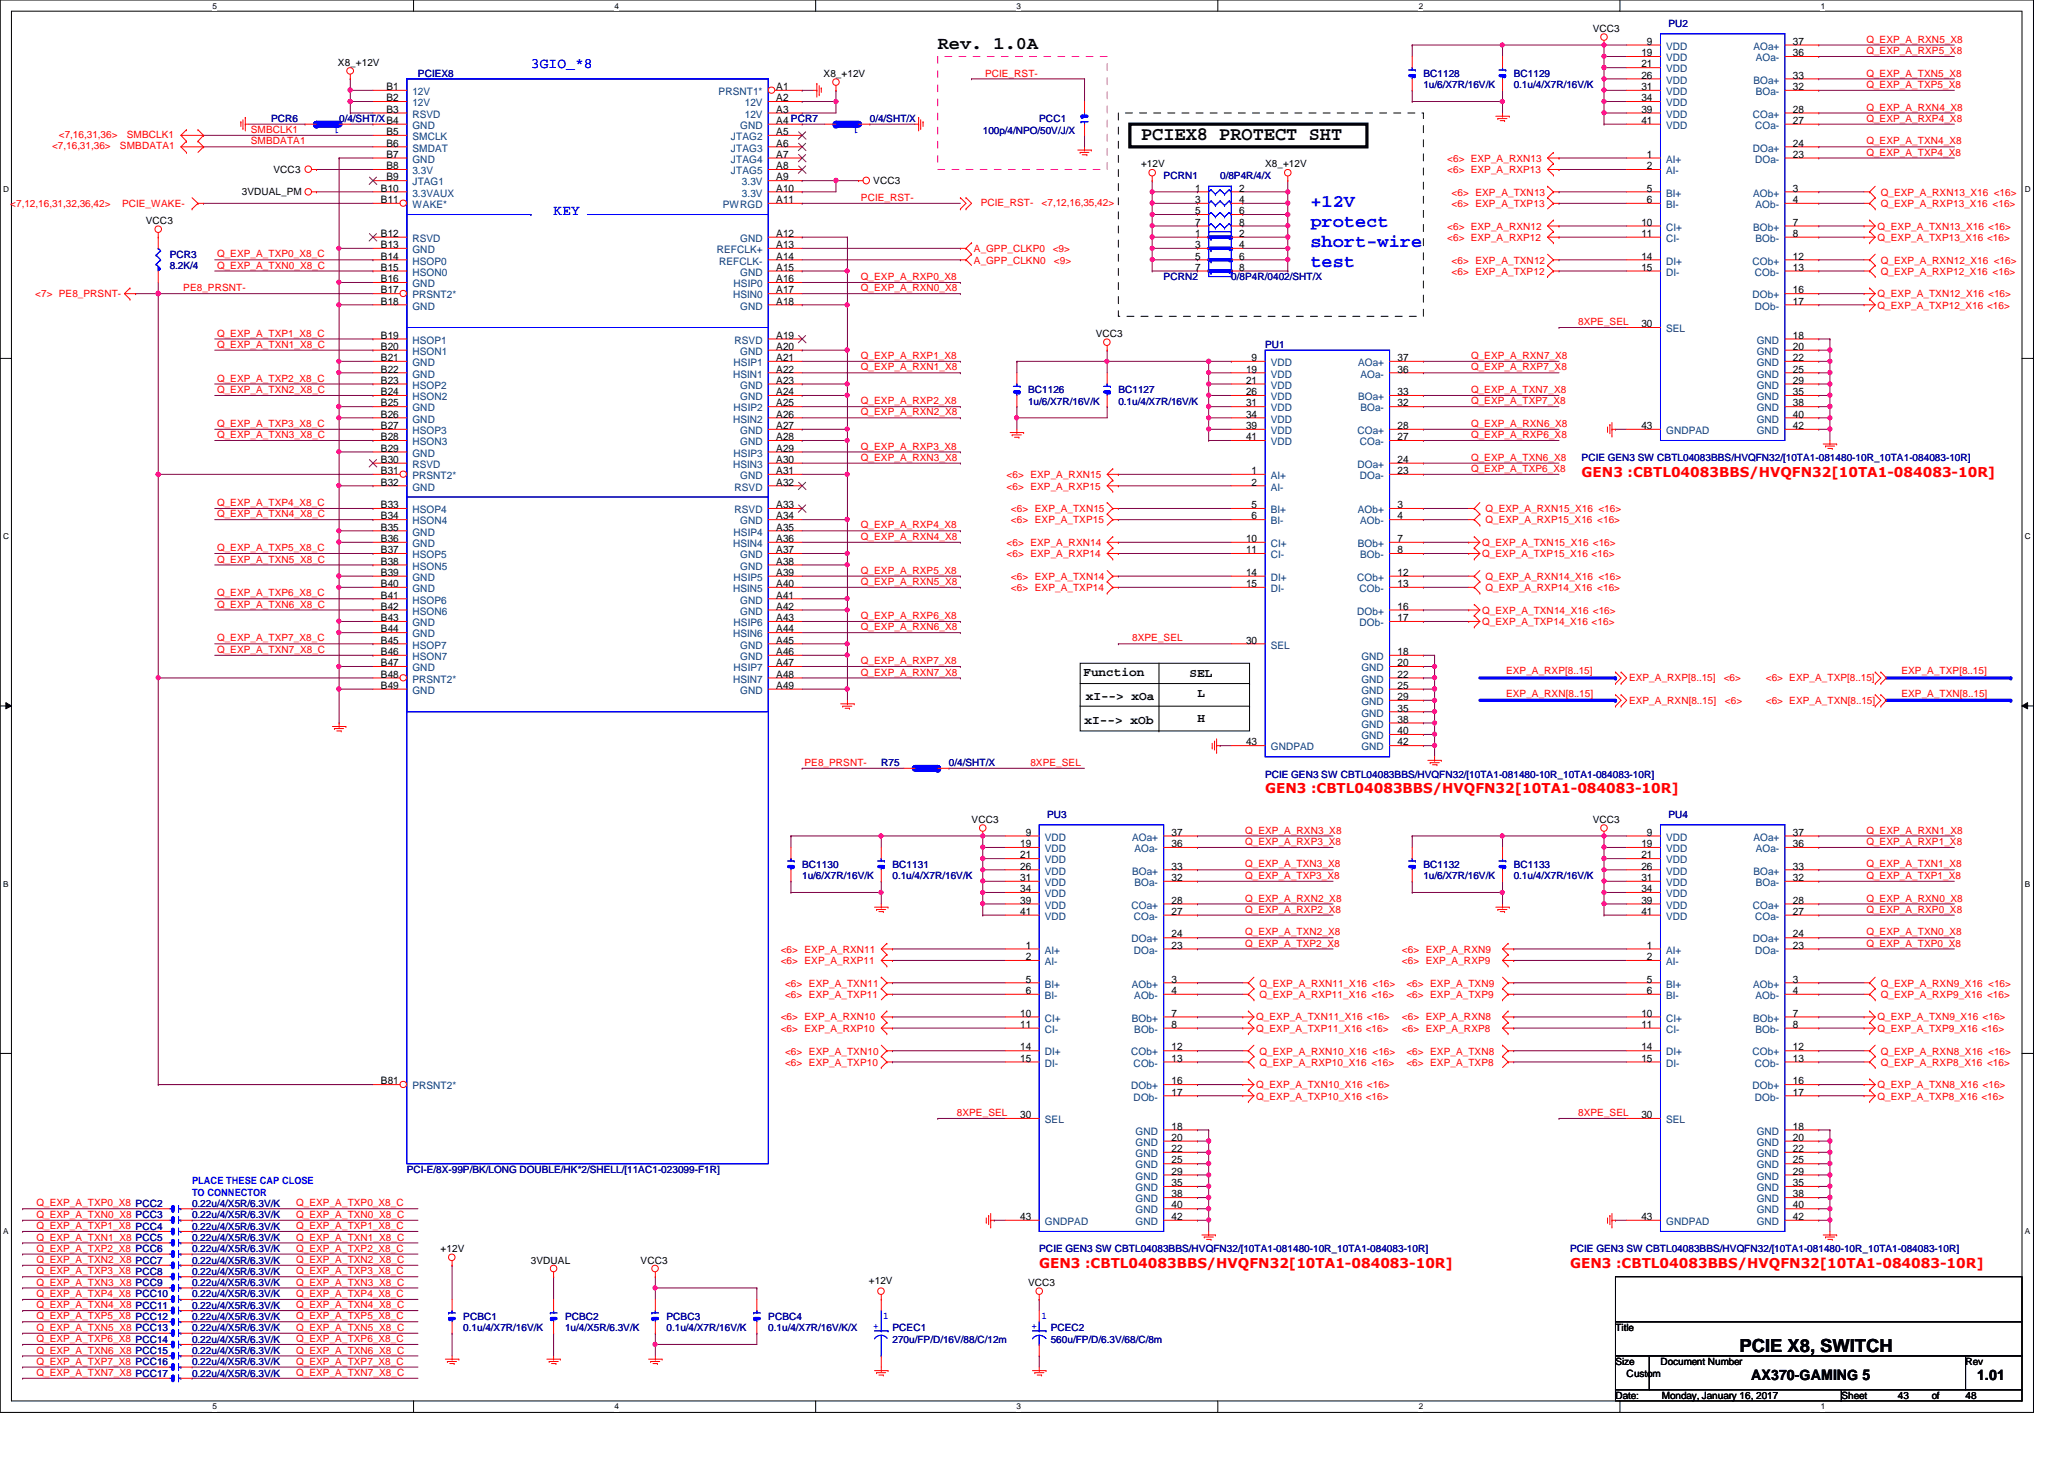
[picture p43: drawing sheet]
<svg xmlns="http://www.w3.org/2000/svg" width="297mm" height="210mm" viewBox="0 0 297 210" stroke-linecap="round" stroke-linejoin="round" font-family="sans-serif">
<defs><g id="words">
<text font-size="2.8" x="164.2" y="20.2">PCIEX8 PROTECT SHT</text>
<g font-size="2.6">
<text x="135" y="7">Rev. 1.0A</text>
<text x="250.4" y="194.5">PCIE X8, SWITCH</text>
</g>
<g font-size="2.6" fill="#00f">
<text x="188.6" y="29.7">+12V</text>
<text x="188.6" y="32.6">protect</text>
<text x="188.6" y="35.5">short-wire</text>
<text x="188.6" y="38.4">test</text>
</g>
<g font-size="2.1" fill="#00f">
<text x="76.4" y="9.7">3GIO_*8</text>
<text x="79.7" y="30.9">KEY</text>
</g>
<g font-size="2.1">
<text x="252" y="198.6">AX370-GAMING 5</text>
<text x="284.5" y="198.6">1.01</text>
</g>
<g font-size="1.9" fill="#f00">
<text x="227.6" y="68.6">GEN3 :CBTL04083BBS/HVQFN32[10TA1-084083-10R]</text>
<text x="182.1" y="114.1">GEN3 :CBTL04083BBS/HVQFN32[10TA1-084083-10R]</text>
<text x="149.6" y="182.4">GEN3 :CBTL04083BBS/HVQFN32[10TA1-084083-10R]</text>
<text x="226" y="182.4">GEN3 :CBTL04083BBS/HVQFN32[10TA1-084083-10R]</text>
</g>
<g font-size="1.8">
<text x="155.9" y="97.2">Function</text>
<text x="156.2" y="100.7">xI--&gt; xOa</text>
<text x="171.2" y="97.4">SEL</text>
<text x="172.3" y="100.3">L</text>
<text x="156.1" y="104.1">xI--&gt; xOb</text>
<text x="172.3" y="103.9">H</text>
</g>
<g font-size="1.5">
<text x="236.2" y="8.1">19</text>
<text x="236.2" y="9.7">21</text>
<text x="236.2" y="11.3">26</text>
<text x="237" y="6.4">9</text>
<text x="258" y="6.4">37</text>
<text x="258" y="8.1">36</text>
<text x="258" y="11.3">33</text>
<text x="55.6" y="13">B1</text>
<text x="55.6" y="14.6">B2</text>
<text x="55.6" y="16.2">B3</text>
<text x="111.7" y="13">A1</text>
<text x="111.7" y="14.6">A2</text>
<text x="111.7" y="16.2">A3</text>
<text x="111.7" y="17.8">A4 PCR7</text>
<text x="236.2" y="13">31</text>
<text x="236.2" y="14.6">34</text>
<text x="236.2" y="16.2">39</text>
<text x="236.2" y="17.8">41</text>
<text x="258" y="13">32</text>
<text x="258" y="16.2">28</text>
<text x="258" y="17.8">27</text>
<text x="55.6" y="19.4">B5</text>
<text x="55.6" y="21.1">B6</text>
<text x="55.6" y="22.7">B7</text>
<text x="111.7" y="19.4">A5</text>
<text x="111.7" y="21.1">A6</text>
<text x="111.7" y="22.7">A7</text>
<text x="237" y="22.7">1</text>
<text x="258" y="21.1">24</text>
<text x="258" y="22.7">23</text>
<text x="54.8" y="27.6">B10</text>
<text x="54.8" y="29.2">B11</text>
<text x="55.6" y="24.3">B8</text>
<text x="55.6" y="26">B9</text>
<text x="111.7" y="24.3">A8</text>
<text x="111.7" y="26">A9</text>
<text x="111.7" y="27.6">A10</text>
<text x="111.7" y="29.2">A11</text>
<text x="172" y="27.6">1</text>
<text x="172" y="29.2">3</text>
<text x="178.3" y="27.6">2</text>
<text x="178.3" y="29.2">4</text>
<text x="237" y="24.3">2</text>
<text x="237" y="27.6">5</text>
<text x="237" y="29.2">6</text>
<text x="258" y="27.6">3</text>
<text x="258" y="29.2">4</text>
<text x="54.8" y="34.1">B12</text>
<text x="54.8" y="35.7">B13</text>
<text x="111.7" y="34.1">A12</text>
<text x="111.7" y="35.7">A13</text>
<text x="172" y="34.1">1</text>
<text x="172" y="35.7">3</text>
<text x="172" y="30.8">5</text>
<text x="172" y="32.5">7</text>
<text x="178.3" y="35.7">4</text>
<text x="178.3" y="34.1">2</text>
<text x="178.3" y="30.8">6</text>
<text x="178.3" y="32.5">8</text>
<text x="236.2" y="32.5">10</text>
<text x="236.2" y="34.1">11</text>
<text x="258" y="32.5">7</text>
<text x="258" y="34.1">8</text>
<text x="54.8" y="37.3">B14</text>
<text x="54.8" y="38.9">B15</text>
<text x="54.8" y="40.6">B16</text>
<text x="111.7" y="37.3">A14</text>
<text x="111.7" y="38.9">A15</text>
<text x="111.7" y="40.6">A16</text>
<text x="172" y="37.3">5</text>
<text x="172" y="38.9">7</text>
<text x="178.3" y="37.3">6</text>
<text x="178.3" y="38.9">8</text>
<text x="236.2" y="37.3">14</text>
<text x="236.2" y="38.9">15</text>
<text x="258" y="37.3">12</text>
<text x="258" y="38.9">13</text>
<text x="54.8" y="42.2">B17</text>
<text x="54.8" y="43.8">B18</text>
<text x="111.7" y="42.2">A17</text>
<text x="111.7" y="43.8">A18</text>
<text x="236.2" y="47.1">30</text>
<text x="258" y="42.2">16</text>
<text x="258" y="43.8">17</text>
<text x="54.8" y="48.7">B19</text>
<text x="54.8" y="50.3">B20</text>
<text x="54.8" y="51.9">B21</text>
<text x="54.8" y="53.6">B22</text>
<text x="111.7" y="48.7">A19</text>
<text x="111.7" y="50.3">A20</text>
<text x="111.7" y="51.9">A21</text>
<text x="111.7" y="53.6">A22</text>
<text x="179.3" y="53.6">19</text>
<text x="180.1" y="51.9">9</text>
<text x="201.1" y="51.9">37</text>
<text x="201.1" y="53.6">36</text>
<text x="258" y="53.6">25</text>
<text x="258" y="51.9">22</text>
<text x="258" y="50.3">20</text>
<text x="258" y="48.7">18</text>
<text x="54.8" y="55.2">B23</text>
<text x="54.8" y="56.9">B24</text>
<text x="54.8" y="58.5">B25</text>
<text x="111.7" y="55.2">A23</text>
<text x="111.7" y="56.9">A24</text>
<text x="111.7" y="58.5">A25</text>
<text x="179.3" y="55.2">21</text>
<text x="179.3" y="56.9">26</text>
<text x="179.3" y="58.5">31</text>
<text x="201.1" y="56.9">33</text>
<text x="201.1" y="58.5">32</text>
<text x="258" y="58.5">38</text>
<text x="258" y="56.9">35</text>
<text x="258" y="55.2">29</text>
<text x="54.8" y="60.1">B26</text>
<text x="54.8" y="61.7">B27</text>
<text x="54.8" y="63.3">B28</text>
<text x="54.8" y="65">B29</text>
<text x="111.7" y="60.1">A26</text>
<text x="111.7" y="61.7">A27</text>
<text x="111.7" y="63.3">A28</text>
<text x="111.7" y="65">A29</text>
<text x="179.3" y="60.1">34</text>
<text x="179.3" y="61.7">39</text>
<text x="179.3" y="63.3">41</text>
<text x="201.1" y="61.7">28</text>
<text x="201.1" y="63.3">27</text>
<text x="236.2" y="61.7">43</text>
<text x="258" y="60.1">40</text>
<text x="258" y="61.7">42</text>
<text x="54.8" y="66.6">B30</text>
<text x="54.8" y="68.2">B31</text>
<text x="54.8" y="69.8">B32</text>
<text x="111.7" y="66.6">A30</text>
<text x="111.7" y="68.2">A31</text>
<text x="111.7" y="69.8">A32</text>
<text x="180.1" y="68.2">1</text>
<text x="180.1" y="69.8">2</text>
<text x="201.1" y="66.6">24</text>
<text x="201.1" y="68.2">23</text>
<text x="54.8" y="73.1">B33</text>
<text x="54.8" y="74.7">B34</text>
<text x="54.8" y="76.3">B35</text>
<text x="54.8" y="78">B36</text>
<text x="111.7" y="73.1">A33</text>
<text x="111.7" y="74.7">A34</text>
<text x="111.7" y="76.3">A35</text>
<text x="111.7" y="78">A36</text>
<text x="179.3" y="78">10</text>
<text x="180.1" y="73.1">5</text>
<text x="180.1" y="74.7">6</text>
<text x="201.1" y="73.1">3</text>
<text x="201.1" y="74.7">4</text>
<text x="201.1" y="78">7</text>
<text x="54.8" y="79.6">B37</text>
<text x="54.8" y="81.2">B38</text>
<text x="54.8" y="82.8">B39</text>
<text x="111.7" y="79.6">A37</text>
<text x="111.7" y="81.2">A38</text>
<text x="111.7" y="82.8">A39</text>
<text x="179.3" y="79.6">11</text>
<text x="179.3" y="82.8">14</text>
<text x="201.1" y="79.6">8</text>
<text x="201.1" y="82.8">12</text>
<text x="54.8" y="84.5">B40</text>
<text x="54.8" y="86.1">B41</text>
<text x="54.8" y="87.7">B42</text>
<text x="54.8" y="89.4">B43</text>
<text x="111.7" y="84.5">A40</text>
<text x="111.7" y="86.1">A41</text>
<text x="111.7" y="87.7">A42</text>
<text x="111.7" y="89.4">A43</text>
<text x="179.3" y="84.5">15</text>
<text x="201.1" y="84.5">13</text>
<text x="201.1" y="87.7">16</text>
<text x="201.1" y="89.4">17</text>
<text x="54.8" y="91">B44</text>
<text x="54.8" y="92.6">B45</text>
<text x="54.8" y="94.2">B46</text>
<text x="54.8" y="95.8">B47</text>
<text x="111.7" y="91">A44</text>
<text x="111.7" y="92.6">A45</text>
<text x="111.7" y="94.2">A46</text>
<text x="111.7" y="95.8">A47</text>
<text x="179.3" y="92.6">30</text>
<text x="201.1" y="95.8">20</text>
<text x="201.1" y="94.2">18</text>
<text x="54.8" y="97.5">B48</text>
<text x="54.8" y="99.1">B49</text>
<text x="111.7" y="97.5">A48</text>
<text x="111.7" y="99.1">A49</text>
<text x="201.1" y="100.7">29</text>
<text x="201.1" y="99.1">25</text>
<text x="201.1" y="97.5">22</text>
<text x="179.3" y="107.2">43</text>
<text x="201.1" y="105.6">40</text>
<text x="201.1" y="104">38</text>
<text x="201.1" y="102.4">35</text>
<text x="201.1" y="107.2">42</text>
<text x="146.8" y="121.9">19</text>
<text x="146.8" y="123.5">21</text>
<text x="146.8" y="125.1">26</text>
<text x="147.6" y="120.2">9</text>
<text x="168.6" y="120.2">37</text>
<text x="168.6" y="121.9">36</text>
<text x="168.6" y="125.1">33</text>
<text x="236.2" y="121.9">19</text>
<text x="236.2" y="123.5">21</text>
<text x="236.2" y="125.1">26</text>
<text x="237" y="120.2">9</text>
<text x="258" y="120.2">37</text>
<text x="258" y="121.9">36</text>
<text x="258" y="125.1">33</text>
<text x="146.8" y="126.7">31</text>
<text x="146.8" y="128.4">34</text>
<text x="146.8" y="130">39</text>
<text x="146.8" y="131.6">41</text>
<text x="168.6" y="126.7">32</text>
<text x="168.6" y="130">28</text>
<text x="168.6" y="131.6">27</text>
<text x="236.2" y="126.7">31</text>
<text x="236.2" y="128.4">34</text>
<text x="236.2" y="130">39</text>
<text x="236.2" y="131.6">41</text>
<text x="258" y="126.7">32</text>
<text x="258" y="130">28</text>
<text x="258" y="131.6">27</text>
<text x="147.6" y="136.5">1</text>
<text x="168.6" y="134.9">24</text>
<text x="168.6" y="136.5">23</text>
<text x="237" y="136.5">1</text>
<text x="258" y="134.9">24</text>
<text x="258" y="136.5">23</text>
<text x="147.6" y="138.1">2</text>
<text x="147.6" y="141.4">5</text>
<text x="147.6" y="143">6</text>
<text x="168.6" y="141.4">3</text>
<text x="168.6" y="143">4</text>
<text x="237" y="138.1">2</text>
<text x="237" y="141.4">5</text>
<text x="237" y="143">6</text>
<text x="258" y="141.4">3</text>
<text x="258" y="143">4</text>
<text x="146.8" y="146.3">10</text>
<text x="146.8" y="147.9">11</text>
<text x="168.6" y="146.3">7</text>
<text x="168.6" y="147.9">8</text>
<text x="236.2" y="146.3">10</text>
<text x="236.2" y="147.9">11</text>
<text x="258" y="146.3">7</text>
<text x="258" y="147.9">8</text>
<text x="54.8" y="156">B81</text>
<text x="146.8" y="151.1">14</text>
<text x="146.8" y="152.7">15</text>
<text x="168.6" y="151.1">12</text>
<text x="168.6" y="152.7">13</text>
<text x="168.6" y="156">16</text>
<text x="236.2" y="151.1">14</text>
<text x="236.2" y="152.7">15</text>
<text x="258" y="151.1">12</text>
<text x="258" y="152.7">13</text>
<text x="258" y="156">16</text>
<text x="146.8" y="160.9">30</text>
<text x="168.6" y="157.6">17</text>
<text x="236.2" y="160.9">30</text>
<text x="258" y="157.6">17</text>
<text x="168.6" y="167.4">25</text>
<text x="168.6" y="165.7">22</text>
<text x="168.6" y="164.1">20</text>
<text x="168.6" y="162.5">18</text>
<text x="258" y="167.4">25</text>
<text x="258" y="165.7">22</text>
<text x="258" y="164.1">20</text>
<text x="258" y="162.5">18</text>
<text x="168.6" y="173.9">40</text>
<text x="168.6" y="172.3">38</text>
<text x="168.6" y="170.6">35</text>
<text x="168.6" y="169">29</text>
<text x="258" y="173.9">40</text>
<text x="258" y="172.3">38</text>
<text x="258" y="170.6">35</text>
<text x="258" y="169">29</text>
<text x="146.8" y="175.5">43</text>
<text x="168.6" y="175.5">42</text>
<text x="236.2" y="175.5">43</text>
<text x="258" y="175.5">42</text>
</g>
<g font-size="1.5" fill="#004080">
<text x="239.8" y="7.2">VDD</text>
<text x="239.8" y="8.8">VDD</text>
<text x="239.8" y="10.4">VDD</text>
<text x="252.3" y="7.2">AOa+</text>
<text x="252.7" y="8.8">AOa-</text>
<text x="59.3" y="13.7">12V</text>
<text x="59.3" y="15.3">12V</text>
<text x="59.3" y="16.9">RSVD</text>
<text x="103.4" y="13.7">PRSNT1*</text>
<text x="107.2" y="15.3">12V</text>
<text x="107.2" y="16.9">12V</text>
<text x="239.8" y="12">VDD</text>
<text x="239.8" y="13.7">VDD</text>
<text x="239.8" y="15.3">VDD</text>
<text x="239.8" y="16.9">VDD</text>
<text x="252.3" y="16.9">COa+</text>
<text x="252.3" y="12">BOa+</text>
<text x="252.7" y="13.7">BOa-</text>
<text x="59.3" y="18.5">GND</text>
<text x="59.3" y="20.2">SMCLK</text>
<text x="59.3" y="21.8">SMDAT</text>
<text x="59.3" y="23.4">GND</text>
<text x="105.2" y="20.2">JTAG2</text>
<text x="105.2" y="21.8">JTAG3</text>
<text x="105.2" y="23.4">JTAG4</text>
<text x="106.5" y="18.5">GND</text>
<text x="239.8" y="18.5">VDD</text>
<text x="239.8" y="23.4">AI+</text>
<text x="252.3" y="21.8">DOa+</text>
<text x="252.6" y="18.5">COa-</text>
<text x="252.6" y="23.4">DOa-</text>
<text x="59.3" y="25.1">3.3V</text>
<text x="59.3" y="26.7">JTAG1</text>
<text x="59.3" y="28.3">3.3VAUX</text>
<text x="59.3" y="29.9">WAKE*</text>
<text x="104" y="29.9">PWRGD</text>
<text x="105.2" y="25.1">JTAG5</text>
<text x="106.8" y="26.7">3.3V</text>
<text x="106.8" y="28.3">3.3V</text>
<text x="239.8" y="25.1">AI-</text>
<text x="239.8" y="28.3">BI+</text>
<text x="239.8" y="29.9">BI-</text>
<text x="252.3" y="28.3">AOb+</text>
<text x="252.6" y="29.9">AOb-</text>
<text x="59.3" y="34.8">RSVD</text>
<text x="106.5" y="34.8">GND</text>
<text x="239.8" y="33.2">CI+</text>
<text x="239.8" y="34.8">CI-</text>
<text x="252.3" y="33.2">BOb+</text>
<text x="252.6" y="34.8">BOb-</text>
<text x="59.3" y="36.4">GND</text>
<text x="59.3" y="38.1">HSOP0</text>
<text x="59.3" y="39.7">HSON0</text>
<text x="59.3" y="41.3">GND</text>
<text x="103.2" y="36.4">REFCLK+</text>
<text x="103.5" y="38.1">REFCLK-</text>
<text x="105.6" y="41.3">HSIP0</text>
<text x="106.5" y="39.7">GND</text>
<text x="239.8" y="38.1">DI+</text>
<text x="239.8" y="39.7">DI-</text>
<text x="252.2" y="38.1">COb+</text>
<text x="252.6" y="39.7">COb-</text>
<text x="59.3" y="42.9">PRSNT2*</text>
<text x="59.3" y="44.5">GND</text>
<text x="105.5" y="42.9">HSIN0</text>
<text x="106.5" y="44.5">GND</text>
<text x="239.8" y="47.8">SEL</text>
<text x="252.2" y="42.9">DOb+</text>
<text x="252.6" y="44.5">DOb-</text>
<text x="59.3" y="49.4">HSOP1</text>
<text x="59.3" y="51.1">HSON1</text>
<text x="59.3" y="52.7">GND</text>
<text x="105.6" y="52.7">HSIP1</text>
<text x="105.7" y="49.4">RSVD</text>
<text x="106.5" y="51.1">GND</text>
<text x="182.9" y="52.7">VDD</text>
<text x="195.4" y="52.7">AOa+</text>
<text x="252.8" y="52.7">GND</text>
<text x="252.8" y="51.1">GND</text>
<text x="252.8" y="49.4">GND</text>
<text x="59.3" y="54.3">GND</text>
<text x="59.3" y="55.9">HSOP2</text>
<text x="59.3" y="57.6">HSON2</text>
<text x="59.3" y="59.2">GND</text>
<text x="105.5" y="54.3">HSIN1</text>
<text x="105.6" y="59.2">HSIP2</text>
<text x="106.5" y="55.9">GND</text>
<text x="106.5" y="57.6">GND</text>
<text x="182.9" y="54.3">VDD</text>
<text x="182.9" y="55.9">VDD</text>
<text x="182.9" y="57.6">VDD</text>
<text x="182.9" y="59.2">VDD</text>
<text x="195.4" y="57.6">BOa+</text>
<text x="195.8" y="54.3">AOa-</text>
<text x="195.8" y="59.2">BOa-</text>
<text x="252.8" y="59.2">GND</text>
<text x="252.8" y="57.6">GND</text>
<text x="252.8" y="55.9">GND</text>
<text x="252.8" y="54.3">GND</text>
<text x="59.3" y="60.8">GND</text>
<text x="59.3" y="62.4">HSOP3</text>
<text x="59.3" y="64.1">HSON3</text>
<text x="59.3" y="65.7">GND</text>
<text x="105.5" y="60.8">HSIN2</text>
<text x="105.6" y="65.7">HSIP3</text>
<text x="106.5" y="62.4">GND</text>
<text x="106.5" y="64.1">GND</text>
<text x="182.9" y="60.8">VDD</text>
<text x="182.9" y="62.4">VDD</text>
<text x="182.9" y="64.1">VDD</text>
<text x="195.4" y="62.4">COa+</text>
<text x="195.7" y="64.1">COa-</text>
<text x="239.8" y="62.4">GNDPAD</text>
<text x="252.8" y="60.8">GND</text>
<text x="252.8" y="62.4">GND</text>
<text x="59.3" y="67.3">RSVD</text>
<text x="59.3" y="68.9">PRSNT2*</text>
<text x="59.3" y="70.6">GND</text>
<text x="105.5" y="67.3">HSIN3</text>
<text x="105.7" y="70.6">RSVD</text>
<text x="106.5" y="68.9">GND</text>
<text x="182.9" y="68.9">AI+</text>
<text x="182.9" y="70.6">AI-</text>
<text x="195.4" y="67.3">DOa+</text>
<text x="195.7" y="68.9">DOa-</text>
<text x="59.3" y="73.8">HSOP4</text>
<text x="59.3" y="75.4">HSON4</text>
<text x="59.3" y="77">GND</text>
<text x="105.6" y="77">HSIP4</text>
<text x="105.7" y="73.8">RSVD</text>
<text x="106.5" y="75.4">GND</text>
<text x="182.9" y="73.8">BI+</text>
<text x="182.9" y="75.4">BI-</text>
<text x="195.4" y="73.8">AOb+</text>
<text x="195.7" y="75.4">AOb-</text>
<text x="59.3" y="78.7">GND</text>
<text x="59.3" y="80.3">HSOP5</text>
<text x="59.3" y="82">HSON5</text>
<text x="59.3" y="83.6">GND</text>
<text x="105.5" y="78.7">HSIN4</text>
<text x="105.6" y="83.6">HSIP5</text>
<text x="106.5" y="80.3">GND</text>
<text x="106.5" y="82">GND</text>
<text x="182.9" y="78.7">CI+</text>
<text x="182.9" y="80.3">CI-</text>
<text x="182.9" y="83.6">DI+</text>
<text x="195.3" y="83.6">COb+</text>
<text x="195.4" y="78.7">BOb+</text>
<text x="195.7" y="80.3">BOb-</text>
<text x="59.3" y="85.2">GND</text>
<text x="59.3" y="86.8">HSOP6</text>
<text x="59.3" y="88.4">HSON6</text>
<text x="105.5" y="85.2">HSIN5</text>
<text x="106.5" y="86.8">GND</text>
<text x="106.5" y="88.4">GND</text>
<text x="182.9" y="85.2">DI-</text>
<text x="195.3" y="88.4">DOb+</text>
<text x="195.7" y="85.2">COb-</text>
<text x="59.3" y="90.1">GND</text>
<text x="59.3" y="91.7">GND</text>
<text x="59.3" y="93.3">HSOP7</text>
<text x="59.3" y="95">HSON7</text>
<text x="105.5" y="91.7">HSIN6</text>
<text x="105.6" y="90.1">HSIP6</text>
<text x="106.5" y="93.3">GND</text>
<text x="106.5" y="95">GND</text>
<text x="182.9" y="93.3">SEL</text>
<text x="195.7" y="90.1">DOb-</text>
<text x="195.9" y="95">GND</text>
<text x="59.3" y="96.6">GND</text>
<text x="59.3" y="98.2">PRSNT2*</text>
<text x="59.3" y="99.8">GND</text>
<text x="105.5" y="98.2">HSIN7</text>
<text x="105.6" y="96.6">HSIP7</text>
<text x="106.5" y="99.8">GND</text>
<text x="195.9" y="101.4">GND</text>
<text x="195.9" y="99.8">GND</text>
<text x="195.9" y="98.2">GND</text>
<text x="195.9" y="96.6">GND</text>
<text x="182.9" y="107.9">GNDPAD</text>
<text x="195.9" y="106.3">GND</text>
<text x="195.9" y="104.7">GND</text>
<text x="195.9" y="103.1">GND</text>
<text x="195.9" y="107.9">GND</text>
<text x="150.4" y="120.9">VDD</text>
<text x="150.4" y="122.6">VDD</text>
<text x="150.4" y="124.2">VDD</text>
<text x="150.4" y="125.8">VDD</text>
<text x="162.9" y="120.9">AOa+</text>
<text x="162.9" y="125.8">BOa+</text>
<text x="163.3" y="122.6">AOa-</text>
<text x="239.8" y="120.9">VDD</text>
<text x="239.8" y="122.6">VDD</text>
<text x="239.8" y="124.2">VDD</text>
<text x="239.8" y="125.8">VDD</text>
<text x="252.3" y="120.9">AOa+</text>
<text x="252.3" y="125.8">BOa+</text>
<text x="252.7" y="122.6">AOa-</text>
<text x="150.4" y="127.5">VDD</text>
<text x="150.4" y="129.1">VDD</text>
<text x="150.4" y="130.7">VDD</text>
<text x="162.9" y="130.7">COa+</text>
<text x="163.3" y="127.5">BOa-</text>
<text x="239.8" y="127.5">VDD</text>
<text x="239.8" y="129.1">VDD</text>
<text x="239.8" y="130.7">VDD</text>
<text x="252.3" y="130.7">COa+</text>
<text x="252.7" y="127.5">BOa-</text>
<text x="150.4" y="132.3">VDD</text>
<text x="150.4" y="137.2">AI+</text>
<text x="162.9" y="135.6">DOa+</text>
<text x="163.2" y="132.3">COa-</text>
<text x="163.2" y="137.2">DOa-</text>
<text x="239.8" y="132.3">VDD</text>
<text x="239.8" y="137.2">AI+</text>
<text x="252.3" y="135.6">DOa+</text>
<text x="252.6" y="132.3">COa-</text>
<text x="252.6" y="137.2">DOa-</text>
<text x="150.4" y="138.9">AI-</text>
<text x="150.4" y="142.1">BI+</text>
<text x="150.4" y="143.7">BI-</text>
<text x="162.9" y="142.1">AOb+</text>
<text x="163.2" y="143.7">AOb-</text>
<text x="239.8" y="138.9">AI-</text>
<text x="239.8" y="142.1">BI+</text>
<text x="239.8" y="143.7">BI-</text>
<text x="252.3" y="142.1">AOb+</text>
<text x="252.6" y="143.7">AOb-</text>
<text x="150.4" y="147">CI+</text>
<text x="150.4" y="148.6">CI-</text>
<text x="162.9" y="147">BOb+</text>
<text x="163.2" y="148.6">BOb-</text>
<text x="239.8" y="147">CI+</text>
<text x="239.8" y="148.6">CI-</text>
<text x="252.3" y="147">BOb+</text>
<text x="252.6" y="148.6">BOb-</text>
<text x="150.4" y="151.8">DI+</text>
<text x="150.4" y="153.5">DI-</text>
<text x="162.8" y="151.8">COb+</text>
<text x="163.1" y="153.5">COb-</text>
<text x="239.8" y="151.8">DI+</text>
<text x="239.8" y="153.5">DI-</text>
<text x="252.2" y="151.8">COb+</text>
<text x="252.6" y="153.5">COb-</text>
<text x="59.3" y="156.7">PRSNT2*</text>
<text x="150.4" y="161.6">SEL</text>
<text x="162.8" y="156.7">DOb+</text>
<text x="163.1" y="158.3">DOb-</text>
<text x="239.8" y="161.6">SEL</text>
<text x="252.2" y="156.7">DOb+</text>
<text x="252.6" y="158.3">DOb-</text>
<text x="163.4" y="166.5">GND</text>
<text x="163.4" y="164.8">GND</text>
<text x="163.4" y="163.2">GND</text>
<text x="252.8" y="166.5">GND</text>
<text x="252.8" y="164.8">GND</text>
<text x="252.8" y="163.2">GND</text>
<text x="163.4" y="173">GND</text>
<text x="163.4" y="171.4">GND</text>
<text x="163.4" y="169.7">GND</text>
<text x="163.4" y="168.1">GND</text>
<text x="252.8" y="173">GND</text>
<text x="252.8" y="171.4">GND</text>
<text x="252.8" y="169.7">GND</text>
<text x="252.8" y="168.1">GND</text>
<text x="150.4" y="176.2">GNDPAD</text>
<text x="163.4" y="174.6">GND</text>
<text x="163.4" y="176.2">GND</text>
<text x="239.8" y="176.2">GNDPAD</text>
<text x="252.8" y="174.6">GND</text>
<text x="252.8" y="176.2">GND</text>
</g>
<g font-size="1.4">
<text x="229.2" y="4.6">VCC3</text>
<text x="48.6" y="9.5">X8_+12V</text>
<text x="118.5" y="11.1">X8_+12V</text>
<text x="34.8" y="28">3VDUAL_PM</text>
<text x="39.4" y="24.9">VCC3</text>
<text x="125.7" y="26.5">VCC3</text>
<text x="164.2" y="24.1">+12V</text>
<text x="182.1" y="24.1">X8_+12V</text>
<text x="21" y="32.2">VCC3</text>
<text x="157.7" y="48.5">VCC3</text>
<text x="139.8" y="118.4">VCC3</text>
<text x="229.2" y="118.4">VCC3</text>
<text x="63.4" y="180.2">+12V</text>
<text x="76.4" y="181.8">3VDUAL</text>
<text x="92.2" y="181.8">VCC3</text>
<text x="125" y="184.7">+12V</text>
<text x="148" y="185">VCC3</text>
<text x="232.5" y="191.5">Title</text>
<text x="232.5" y="196.4">Size</text>
<text x="239" y="196.4">Document Number</text>
<text x="282.9" y="196.4">Rev</text>
<text x="232.5" y="201.3">Date:</text>
<text x="234.1" y="198">Custom</text>
<text x="239.1" y="201.3">Monday, January 16, 2017</text>
<text x="265" y="201.3">Sheet</text>
<text x="273.1" y="201.3">43</text>
<text x="278" y="201.3">of</text>
<text x="282.9" y="201.3">48</text>
</g>
<g font-size="1.4" fill="#000080">
<text x="240.1" y="3.9">PU2</text>
<text x="60.2" y="11.1">PCIEX8</text>
<text x="204.8" y="11.1">BC1128</text>
<text x="217.8" y="11.1">BC1129</text>
<text x="39" y="17.6">PCR6</text>
<text x="48.8" y="17.6">0/4/SHT/XB4</text>
<text x="125.2" y="17.6">0/4/SHT/X</text>
<text x="149.6" y="17.6">PCC1</text>
<text x="204.8" y="12.7">1u/6/X7R/16V/K</text>
<text x="217.8" y="12.7">0.1u/4/X7R/16V/K</text>
<text x="141.4" y="19.2">100p/4/NPO/50V/J/X</text>
<text x="167.5" y="25.7">PCRN1</text>
<text x="175.6" y="25.7">0/8P4R/4/X</text>
<text x="24.4" y="37.1">PCR3</text>
<text x="24.4" y="38.7">8.2K/4</text>
<text x="167.5" y="40.3">PCRN2</text>
<text x="177.2" y="40.3">0/8P4R/0402/SHT/X</text>
<text x="182.1" y="50.1">PU1</text>
<text x="148" y="56.6">BC1126</text>
<text x="148" y="58.3">1u/6/X7R/16V/K</text>
<text x="160.9" y="56.6">BC1127</text>
<text x="160.9" y="58.3">0.1u/4/X7R/16V/K</text>
<text x="227.6" y="66.4">PCIE GEN3 SW CBTL04083BBS/HVQFN32/[10TA1-081480-10R_10TA1-084083-10R]</text>
<text x="126.8" y="110.2">R75</text>
<text x="136.6" y="110.2">0/4/SHT/X</text>
<text x="182.1" y="111.9">PCIE GEN3 SW CBTL04083BBS/HVQFN32/[10TA1-081480-10R_10TA1-084083-10R]</text>
<text x="150.7" y="117.7">PU3</text>
<text x="240.1" y="117.7">PU4</text>
<text x="115.4" y="124.9">BC1130</text>
<text x="128.4" y="124.9">BC1131</text>
<text x="204.8" y="124.9">BC1132</text>
<text x="217.8" y="124.9">BC1133</text>
<text x="115.4" y="126.5">1u/6/X7R/16V/K</text>
<text x="128.4" y="126.5">0.1u/4/X7R/16V/K</text>
<text x="204.8" y="126.5">1u/6/X7R/16V/K</text>
<text x="217.8" y="126.5">0.1u/4/X7R/16V/K</text>
<text x="27.6" y="173.7">0.22u/4/X5R/6.3V/K</text>
<text x="58.5" y="168.8">PCI-E/8X-99P/BK/LONG DOUBLE/HK*2/SHELL/[11AC1-023099-F1R]</text>
<text x="27.6" y="178.5">0.22u/4/X5R/6.3V/K</text>
<text x="27.6" y="175.3">0.22u/4/X5R/6.3V/K</text>
<text x="27.6" y="176.9">0.22u/4/X5R/6.3V/K</text>
<text x="27.6" y="181.8">0.22u/4/X5R/6.3V/K</text>
<text x="27.6" y="183.4">0.22u/4/X5R/6.3V/K</text>
<text x="27.6" y="180.2">0.22u/4/X5R/6.3V/K</text>
<text x="27.6" y="185">0.22u/4/X5R/6.3V/K</text>
<text x="149.6" y="180.2">PCIE GEN3 SW CBTL04083BBS/HVQFN32/[10TA1-081480-10R_10TA1-084083-10R]</text>
<text x="226" y="180.2">PCIE GEN3 SW CBTL04083BBS/HVQFN32/[10TA1-081480-10R_10TA1-084083-10R]</text>
<text x="27.6" y="191.5">0.22u/4/X5R/6.3V/K</text>
<text x="27.6" y="189.9">0.22u/4/X5R/6.3V/K</text>
<text x="27.6" y="188.3">0.22u/4/X5R/6.3V/K</text>
<text x="27.6" y="186.6">0.22u/4/X5R/6.3V/K</text>
<text x="66.7" y="189.9">PCBC1</text>
<text x="66.7" y="191.5">0.1u/4/X7R/16V/K</text>
<text x="81.3" y="189.9">PCBC2</text>
<text x="81.3" y="191.5">1u/4/X5R/6.3V/K</text>
<text x="95.9" y="189.9">PCBC3</text>
<text x="95.9" y="191.5">0.1u/4/X7R/16V/K</text>
<text x="110.6" y="189.9">PCBC4</text>
<text x="110.6" y="191.5">0.1u/4/X7R/16V/K/X</text>
<text x="128.4" y="191.5">PCEC1</text>
<text x="151.2" y="191.5">PCEC2</text>
<text x="27.6" y="194.8">0.22u/4/X5R/6.3V/K</text>
<text x="27.6" y="196.4">0.22u/4/X5R/6.3V/K</text>
<text x="27.6" y="193.2">0.22u/4/X5R/6.3V/K</text>
<text x="128.4" y="193.2">270u/FP/D/16V/88/C/12m</text>
<text x="151.2" y="193.2">560u/FP/D/6.3V/68/C/8m</text>
<text x="27.6" y="198">0.22u/4/X5R/6.3V/K</text>
</g>
<g font-size="1.4" fill="#f00">
<text x="141.8" y="11">PCIE_RST-</text>
<text x="268.6" y="6.1">Q_EXP_A_RXN5_X8</text>
<text x="268.6" y="11">Q_EXP_A_TXN5_X8</text>
<text x="268.6" y="7.8">Q_EXP_A_RXP5_X8</text>
<text x="268.6" y="17.5">Q_EXP_A_RXP4_X8</text>
<text x="268.6" y="15.9">Q_EXP_A_RXN4_X8</text>
<text x="268.6" y="12.7">Q_EXP_A_TXP5_X8</text>
<text x="7.5" y="21.5">&lt;7,16,31,36&gt;</text>
<text x="8.5" y="19.9">&lt;7,16,31,36&gt;</text>
<text x="17.3" y="21.5">SMBDATA1</text>
<text x="18.2" y="19.9">SMBCLK1</text>
<text x="36.1" y="20.8">SMBDATA1</text>
<text x="36.1" y="19.1">SMBCLK1</text>
<text x="208.3" y="23.3">&lt;6&gt; EXP_A_RXN13</text>
<text x="268.6" y="20.8">Q_EXP_A_TXN4_X8</text>
<text x="268.6" y="22.4">Q_EXP_A_TXP4_X8</text>
<text x="1.5" y="29.8">&lt;7,12,16,31,32,36,42&gt;</text>
<text x="17.6" y="29.8">PCIE_WAKE-</text>
<text x="123.9" y="28.9">PCIE_RST-</text>
<text x="141.1" y="29.6">PCIE_RST-</text>
<text x="149.9" y="29.6">&lt;7,12,16,35,42&gt;</text>
<text x="208.3" y="24.9">&lt;6&gt; EXP_A_RXP13</text>
<text x="208.9" y="29.8">&lt;6&gt; EXP_A_TXP13</text>
<text x="208.9" y="28.2">&lt;6&gt; EXP_A_TXN13</text>
<text x="270.7" y="29.8">Q_EXP_A_RXP13_X16 &lt;16&gt;</text>
<text x="270.7" y="28.2">Q_EXP_A_RXN13_X16 &lt;16&gt;</text>
<text x="208.3" y="34.7">&lt;6&gt; EXP_A_RXP12</text>
<text x="208.3" y="33">&lt;6&gt; EXP_A_RXN12</text>
<text x="270.2" y="34.7">Q_EXP_A_TXP13_X16 &lt;16&gt;</text>
<text x="270.2" y="33">Q_EXP_A_TXN13_X16 &lt;16&gt;</text>
<text x="26.4" y="41.9">PE8_PRSNT-</text>
<text x="31.2" y="38.7">Q_EXP_A_TXN0_X8_C</text>
<text x="31.2" y="37">Q_EXP_A_TXP0_X8_C</text>
<text x="123.9" y="41.9">Q_EXP_A_RXN0_X8</text>
<text x="123.9" y="40.3">Q_EXP_A_RXP0_X8</text>
<text x="140.2" y="36.3">A_GPP_CLKP0</text>
<text x="140.2" y="37.9">A_GPP_CLKN0</text>
<text x="151.5" y="36.3">&lt;9&gt;</text>
<text x="151.7" y="37.9">&lt;9&gt;</text>
<text x="208.9" y="39.5">&lt;6&gt; EXP_A_TXP12</text>
<text x="208.9" y="37.9">&lt;6&gt; EXP_A_TXN12</text>
<text x="270.7" y="37.9">Q_EXP_A_RXN12_X16 &lt;16&gt;</text>
<text x="270.7" y="39.5">Q_EXP_A_RXP12_X16 &lt;16&gt;</text>
<text x="5.1" y="42.8">&lt;7&gt; PE8_PRSNT-</text>
<text x="227.1" y="46.8">8XPE_SEL</text>
<text x="270.2" y="42.8">Q_EXP_A_TXN12_X16 &lt;16&gt;</text>
<text x="270.2" y="44.4">Q_EXP_A_TXP12_X16 &lt;16&gt;</text>
<text x="31.2" y="48.4">Q_EXP_A_TXP1_X8_C</text>
<text x="31.2" y="50">Q_EXP_A_TXN1_X8_C</text>
<text x="123.9" y="53.3">Q_EXP_A_RXN1_X8</text>
<text x="123.9" y="51.6">Q_EXP_A_RXP1_X8</text>
<text x="211.7" y="53.3">Q_EXP_A_RXP7_X8</text>
<text x="211.7" y="51.6">Q_EXP_A_RXN7_X8</text>
<text x="31.2" y="54.9">Q_EXP_A_TXP2_X8_C</text>
<text x="31.2" y="56.6">Q_EXP_A_TXN2_X8_C</text>
<text x="123.9" y="58.2">Q_EXP_A_RXP2_X8</text>
<text x="123.9" y="59.8">Q_EXP_A_RXN2_X8</text>
<text x="211.7" y="58.2">Q_EXP_A_TXP7_X8</text>
<text x="211.7" y="56.6">Q_EXP_A_TXN7_X8</text>
<text x="31.2" y="61.4">Q_EXP_A_TXP3_X8_C</text>
<text x="31.2" y="63">Q_EXP_A_TXN3_X8_C</text>
<text x="123.9" y="64.7">Q_EXP_A_RXP3_X8</text>
<text x="211.7" y="61.4">Q_EXP_A_RXN6_X8</text>
<text x="211.7" y="63">Q_EXP_A_RXP6_X8</text>
<text x="123.9" y="66.3">Q_EXP_A_RXN3_X8</text>
<text x="144.9" y="68.8">&lt;6&gt; EXP_A_RXN15</text>
<text x="144.9" y="70.4">&lt;6&gt; EXP_A_RXP15</text>
<text x="211.7" y="66.3">Q_EXP_A_TXN6_X8</text>
<text x="211.7" y="67.9">Q_EXP_A_TXP6_X8</text>
<text x="31.2" y="72.8">Q_EXP_A_TXP4_X8_C</text>
<text x="31.2" y="74.4">Q_EXP_A_TXN4_X8_C</text>
<text x="123.9" y="76">Q_EXP_A_RXP4_X8</text>
<text x="123.9" y="77.7">Q_EXP_A_RXN4_X8</text>
<text x="145.5" y="75.3">&lt;6&gt; EXP_A_TXP15</text>
<text x="145.5" y="73.7">&lt;6&gt; EXP_A_TXN15</text>
<text x="213.8" y="75.3">Q_EXP_A_RXP15_X16 &lt;16&gt;</text>
<text x="213.8" y="73.7">Q_EXP_A_RXN15_X16 &lt;16&gt;</text>
<text x="31.2" y="80.9">Q_EXP_A_TXN5_X8_C</text>
<text x="31.2" y="79.3">Q_EXP_A_TXP5_X8_C</text>
<text x="123.9" y="82.5">Q_EXP_A_RXP5_X8</text>
<text x="144.9" y="80.2">&lt;6&gt; EXP_A_RXP14</text>
<text x="144.9" y="78.6">&lt;6&gt; EXP_A_RXN14</text>
<text x="145.5" y="83.4">&lt;6&gt; EXP_A_TXN14</text>
<text x="213.3" y="80.2">Q_EXP_A_TXP15_X16 &lt;16&gt;</text>
<text x="213.3" y="78.6">Q_EXP_A_TXN15_X16 &lt;16&gt;</text>
<text x="213.8" y="83.4">Q_EXP_A_RXN14_X16 &lt;16&gt;</text>
<text x="31.2" y="87.4">Q_EXP_A_TXN6_X8_C</text>
<text x="31.2" y="85.8">Q_EXP_A_TXP6_X8_C</text>
<text x="123.9" y="84.2">Q_EXP_A_RXN5_X8</text>
<text x="123.9" y="89.1">Q_EXP_A_RXP6_X8</text>
<text x="145.5" y="85">&lt;6&gt; EXP_A_TXP14</text>
<text x="213.3" y="88.3">Q_EXP_A_TXN14_X16 &lt;16&gt;</text>
<text x="213.3" y="89.9">Q_EXP_A_TXP14_X16 &lt;16&gt;</text>
<text x="213.8" y="85">Q_EXP_A_RXP14_X16 &lt;16&gt;</text>
<text x="31.2" y="92.3">Q_EXP_A_TXP7_X8_C</text>
<text x="31.2" y="93.9">Q_EXP_A_TXN7_X8_C</text>
<text x="123.9" y="90.7">Q_EXP_A_RXN6_X8</text>
<text x="123.9" y="95.5">Q_EXP_A_RXP7_X8</text>
<text x="162.9" y="92.3">8XPE_SEL</text>
<text x="123.9" y="97.2">Q_EXP_A_RXN7_X8</text>
<text x="216.7" y="97">EXP_A_RXP[8..15]</text>
<text x="216.7" y="100.2">EXP_A_RXN[8..15]</text>
<text x="234.4" y="98">EXP_A_RXP[8..15]</text>
<text x="234.4" y="101.3">EXP_A_RXN[8..15]</text>
<text x="248.1" y="98">&lt;6&gt;</text>
<text x="248.2" y="101.3">&lt;6&gt;</text>
<text x="254.1" y="101.3">&lt;6&gt; EXP_A_TXN[8..15]</text>
<text x="254.1" y="98">&lt;6&gt; EXP_A_TXP[8..15]</text>
<text x="273.6" y="97">EXP_A_TXP[8..15]</text>
<text x="273.6" y="100.2">EXP_A_TXN[8..15]</text>
<text x="115.8" y="110.2">PE8_PRSNT-</text>
<text x="148.3" y="110.2">8XPE_SEL</text>
<text x="179.2" y="119.9">Q_EXP_A_RXN3_X8</text>
<text x="268.6" y="119.9">Q_EXP_A_RXN1_X8</text>
<text x="179.2" y="124.8">Q_EXP_A_TXN3_X8</text>
<text x="179.2" y="121.6">Q_EXP_A_RXP3_X8</text>
<text x="268.6" y="124.8">Q_EXP_A_TXN1_X8</text>
<text x="268.6" y="121.6">Q_EXP_A_RXP1_X8</text>
<text x="179.2" y="131.3">Q_EXP_A_RXP2_X8</text>
<text x="179.2" y="129.7">Q_EXP_A_RXN2_X8</text>
<text x="179.2" y="126.4">Q_EXP_A_TXP3_X8</text>
<text x="268.6" y="131.3">Q_EXP_A_RXP0_X8</text>
<text x="268.6" y="129.7">Q_EXP_A_RXN0_X8</text>
<text x="268.6" y="126.4">Q_EXP_A_TXP1_X8</text>
<text x="112.3" y="137.1">&lt;6&gt; EXP_A_RXN11</text>
<text x="179.2" y="134.6">Q_EXP_A_TXN2_X8</text>
<text x="179.2" y="136.2">Q_EXP_A_TXP2_X8</text>
<text x="201.8" y="137.1">&lt;6&gt; EXP_A_RXN9</text>
<text x="268.6" y="134.6">Q_EXP_A_TXN0_X8</text>
<text x="268.6" y="136.2">Q_EXP_A_TXP0_X8</text>
<text x="112.3" y="138.7">&lt;6&gt; EXP_A_RXP11</text>
<text x="113" y="143.6">&lt;6&gt; EXP_A_TXP11</text>
<text x="113" y="141.9">&lt;6&gt; EXP_A_TXN11</text>
<text x="181.3" y="143.6">Q_EXP_A_RXP11_X16 &lt;16&gt;</text>
<text x="181.3" y="141.9">Q_EXP_A_RXN11_X16 &lt;16&gt;</text>
<text x="201.8" y="138.7">&lt;6&gt; EXP_A_RXP9</text>
<text x="202.4" y="141.9">&lt;6&gt; EXP_A_TXN9</text>
<text x="202.4" y="143.6">&lt;6&gt; EXP_A_TXP9</text>
<text x="270.7" y="141.9">Q_EXP_A_RXN9_X16 &lt;16&gt;</text>
<text x="270.7" y="143.6">Q_EXP_A_RXP9_X16 &lt;16&gt;</text>
<text x="112.3" y="148.5">&lt;6&gt; EXP_A_RXP10</text>
<text x="112.3" y="146.8">&lt;6&gt; EXP_A_RXN10</text>
<text x="180.8" y="148.5">Q_EXP_A_TXP11_X16 &lt;16&gt;</text>
<text x="180.8" y="146.8">Q_EXP_A_TXN11_X16 &lt;16&gt;</text>
<text x="201.8" y="148.5">&lt;6&gt; EXP_A_RXP8</text>
<text x="201.8" y="146.8">&lt;6&gt; EXP_A_RXN8</text>
<text x="270.2" y="146.8">Q_EXP_A_TXN9_X16 &lt;16&gt;</text>
<text x="270.2" y="148.5">Q_EXP_A_TXP9_X16 &lt;16&gt;</text>
<text x="113" y="153.3">&lt;6&gt; EXP_A_TXP10</text>
<text x="113" y="151.7">&lt;6&gt; EXP_A_TXN10</text>
<text x="181.3" y="151.7">Q_EXP_A_RXN10_X16 &lt;16&gt;</text>
<text x="181.3" y="153.3">Q_EXP_A_RXP10_X16 &lt;16&gt;</text>
<text x="202.4" y="153.3">&lt;6&gt; EXP_A_TXP8</text>
<text x="202.4" y="151.7">&lt;6&gt; EXP_A_TXN8</text>
<text x="270.7" y="153.3">Q_EXP_A_RXP8_X16 &lt;16&gt;</text>
<text x="270.7" y="151.7">Q_EXP_A_RXN8_X16 &lt;16&gt;</text>
<text x="137.7" y="160.6">8XPE_SEL</text>
<text x="180.8" y="156.6">Q_EXP_A_TXN10_X16 &lt;16&gt;</text>
<text x="180.8" y="158.2">Q_EXP_A_TXP10_X16 &lt;16&gt;</text>
<text x="227.1" y="160.6">8XPE_SEL</text>
<text x="270.2" y="156.6">Q_EXP_A_TXN8_X16 &lt;16&gt;</text>
<text x="270.2" y="158.2">Q_EXP_A_TXP8_X16 &lt;16&gt;</text>
<text x="5.2" y="173.6">Q_EXP_A_TXP0_X8 PCC2</text>
<text x="42.6" y="173.6">Q_EXP_A_TXP0_X8_C</text>
<text x="5.2" y="176.8">Q_EXP_A_TXP1_X8 PCC4</text>
<text x="5.2" y="175.2">Q_EXP_A_TXN0_X8 PCC3</text>
<text x="5.2" y="178.5">Q_EXP_A_TXN1_X8 PCC5</text>
<text x="42.6" y="175.2">Q_EXP_A_TXN0_X8_C</text>
<text x="42.6" y="178.5">Q_EXP_A_TXN1_X8_C</text>
<text x="42.6" y="176.8">Q_EXP_A_TXP1_X8_C</text>
<text x="5.2" y="181.7">Q_EXP_A_TXN2_X8 PCC7</text>
<text x="5.2" y="183.3">Q_EXP_A_TXP3_X8 PCC8</text>
<text x="5.2" y="180.1">Q_EXP_A_TXP2_X8 PCC6</text>
<text x="5.2" y="185">Q_EXP_A_TXN3_X8 PCC9</text>
<text x="42.6" y="185">Q_EXP_A_TXN3_X8_C</text>
<text x="42.6" y="183.3">Q_EXP_A_TXP3_X8_C</text>
<text x="42.6" y="181.7">Q_EXP_A_TXN2_X8_C</text>
<text x="42.6" y="180.1">Q_EXP_A_TXP2_X8_C</text>
<text x="5.2" y="188.2">Q_EXP_A_TXN4_X8 PCC11</text>
<text x="5.2" y="186.6">Q_EXP_A_TXP4_X8 PCC10</text>
<text x="5.2" y="189.8">Q_EXP_A_TXP5_X8 PCC12</text>
<text x="5.2" y="191.5">Q_EXP_A_TXN5_X8 PCC13</text>
<text x="42.6" y="188.2">Q_EXP_A_TXN4_X8_C</text>
<text x="42.6" y="186.6">Q_EXP_A_TXP4_X8_C</text>
<text x="42.6" y="189.8">Q_EXP_A_TXP5_X8_C</text>
<text x="42.6" y="191.5">Q_EXP_A_TXN5_X8_C</text>
<text x="5.2" y="194.7">Q_EXP_A_TXN6_X8 PCC15</text>
<text x="5.2" y="193.1">Q_EXP_A_TXP6_X8 PCC14</text>
<text x="5.2" y="198">Q_EXP_A_TXN7_X8 PCC17</text>
<text x="5.2" y="196.3">Q_EXP_A_TXP7_X8 PCC16</text>
<text x="42.6" y="193.1">Q_EXP_A_TXP6_X8_C</text>
<text x="42.6" y="194.7">Q_EXP_A_TXN6_X8_C</text>
<text x="42.6" y="196.3">Q_EXP_A_TXP7_X8_C</text>
<text x="42.6" y="198">Q_EXP_A_TXN7_X8_C</text>
</g>
<g font-size="1.4" fill="#00f">
<text x="48.8" y="18.3" transform="rotate(180 48.8 18.3)">1</text>
<text x="123.6" y="18.3" transform="rotate(180 123.6 18.3)">1</text>
<text x="27.6" y="170.4">PLACE THESE CAP CLOSE</text>
<text x="27.6" y="172.1">TO CONNECTOR</text>
<text x="125.7" y="191.2">+</text>
<text x="127.1" y="189.7">1</text>
<text x="148.5" y="191.2">+</text>
<text x="149.9" y="189.7">1</text>
</g>
<g font-size="1.2">
<text x="30.6" y="1.2">5</text>
<text x="88.4" y="1.2">4</text>
<text x="146.3" y="1.2">3</text>
<text x="204.2" y="1.2">2</text>
<text x="262" y="1.2">1</text>
<text x=".5" y="27.6">D</text>
<text x="291.4" y="27.6">D</text>
<text x=".5" y="77.6">C</text>
<text x="291.4" y="77.6">C</text>
<text x=".5" y="127.6">B</text>
<text x="291.4" y="127.6">B</text>
<text x=".5" y="177.6">A</text>
<text x="291.4" y="177.6">A</text>
<text x="30.6" y="202.8">5</text>
<text x="88.4" y="202.8">4</text>
<text x="146.3" y="202.8">3</text>
<text x="204.2" y="202.8">2</text>
<text x="262" y="202.8">1</text>
</g>
</g></defs>
<path d="M0 0h292.6v203.2h-292.6zM1.6 1.6h289.4v199.9h-289.4z" fill="none" stroke="#000" stroke-width=".14"/>
<g fill="#fff">
<path d="M30.6 .2h.6v1.3h-.6z"/>
<path d="M30.6 201.7h.6v1.3h-.6z"/>
</g>
<path d="M59.5 0v1.6M59.5 201.5v1.7" fill="none" stroke="#000" stroke-width=".14"/>
<g fill="#fff">
<path d="M88.4 .2h.6v1.3h-.6z"/>
<path d="M88.4 201.7h.6v1.3h-.6z"/>
</g>
<path d="M117.4 0v1.6M117.4 201.5v1.7" fill="none" stroke="#000" stroke-width=".14"/>
<g fill="#fff">
<path d="M146.3 .2h.6v1.3h-.6z"/>
<path d="M146.3 201.7h.6v1.3h-.6z"/>
</g>
<path d="M175.3 0v1.6M175.3 201.5v1.7" fill="none" stroke="#000" stroke-width=".14"/>
<g fill="#fff">
<path d="M204.2 .2h.6v1.3h-.6z"/>
<path d="M204.2 201.7h.6v1.3h-.6z"/>
</g>
<path d="M233.1 0v1.6M233.1 201.5v1.7" fill="none" stroke="#000" stroke-width=".14"/>
<g fill="#fff">
<path d="M262 .2h.6v1.3h-.6z"/>
<path d="M262 201.7h.6v1.3h-.6z"/>
<path d="M.5 26.6h.8v1.3h-.8z"/>
<path d="M291.4 26.6h.8v1.3h-.8z"/>
<path d="M.5 76.5h.8v1.4h-.8z"/>
<path d="M291.4 76.5h.8v1.4h-.8z"/>
</g>
<path d="M0 51.6h1.6M291 51.6h1.6" fill="none" stroke="#000" stroke-width=".14"/>
<g fill="#fff">
<path d="M.5 126.5h.7v1.3h-.7z"/>
<path d="M291.4 126.5h.7v1.3h-.7z"/>
</g>
<path d="M0 101.6h1.6M.8 101.1l.8 .5-.8 .4zM291 101.6l.8-.5v.9zM291 101.6h1.6" fill="none" stroke="#000" stroke-width=".14"/>
<path d="M.8 101.1l.8 .5-.8 .4zM291 101.6l.8-.5v.9z" fill="#000"/>
<g fill="#fff">
<path d="M.5 176.5h.7v1.3h-.7z"/>
<path d="M291.4 176.5h.7v1.3h-.7z"/>
</g>
<path d="M0 151.6h1.6M291 151.6h1.6" fill="none" stroke="#000" stroke-width=".14"/>
<path d="M120.3 13h.1M120.3 13v1.6M139.8 11.3h.1M139.8 11.3h16.3M156.1 11.3h.1M156.1 19.5h.1M156.1 11.3v3.3M156.1 19.5v1.6M22.8 42.2h.1M22.8 40.6v1.6" fill="none" stroke="#800040" stroke-width=".14"/>
<circle cx="22.8" cy="42.2" r=".31" fill="#f0f"/>
<circle cx="22.8" cy="42.2" r=".31" fill="none" stroke="#f0f" stroke-width=".14"/>
<path d="M50.4 13h.1M50.4 13v1.6M115.4 26h.1M115.4 26h4.9" fill="none" stroke="#800040" stroke-width=".14"/>
<circle cx="50.4" cy="12.9" r=".31" fill="#f0f"/>
<circle cx="50.4" cy="12.9" r=".31" fill="none" stroke="#f0f" stroke-width=".14"/>
<path d="M50.4 14.6h.1M50.4 14.6h3.3M115.4 58.5h22.8M138.2 58.5h.1M115.4 60.1h22.8M138.2 60.1h.1M261.7 156h.1M261.7 156h6.6" fill="none" stroke="#800040" stroke-width=".14"/>
<circle cx="50.4" cy="14.6" r=".31" fill="#f0f"/>
<circle cx="50.4" cy="14.6" r=".31" fill="none" stroke="#f0f" stroke-width=".14"/>
<path d="M115.4 14.6h.1M115.4 14.6h4.9M115.4 66.6h22.8M138.2 66.6h.1" fill="none" stroke="#800040" stroke-width=".14"/>
<circle cx="120.3" cy="14.6" r=".3" fill="#f0f"/>
<circle cx="120.3" cy="14.6" r=".3" fill="none" stroke="#f0f" stroke-width=".14"/>
<g fill="none" stroke="#800040" stroke-width=".14">
<path d="M29.3 19.5h.1M29.3 19.5h24.4M50.4 13h.1M50.4 16.3h.1M50.4 11.3h.1M50.4 13h3.3M50.4 16.3h3.3M50.4 11.3v1.7M115.4 16.3h.1M115.4 16.3h4.9M29.3 29.3h.1M29.3 21.1h.1"/>
<path d="M29.3 29.3h24.4M29.3 21.1h24.4M45.5 24.4h.1M45.5 27.6h.1M45.5 24.4h8.2M45.5 27.6h8.2M115.4 29.3h.1M115.4 29.3h22.8M120.3 26h.1M120.3 26v1.6M115.4 63.4h.1M115.4 65h22.8"/>
<path d="M115.4 63.4h6.6M138.2 65h.1M122 99.1h.1M122 99.1v1.7"/>
</g>
<circle cx="121.9" cy="99.1" r=".31" fill="#f0f"/>
<circle cx="121.9" cy="99.1" r=".31" fill="none" stroke="#f0f" stroke-width=".14"/>
<path d="M115.4 56.9h.1M115.4 56.9h6.6M122 50.4h.1M122 50.4v4.8" fill="none" stroke="#800040" stroke-width=".14"/>
<circle cx="121.9" cy="50.4" r=".31" fill="#f0f"/>
<circle cx="121.9" cy="50.4" r=".31" fill="none" stroke="#f0f" stroke-width=".14"/>
<path d="M48.8 43.9h.1M48.8 43.9v8.1" fill="none" stroke="#800040" stroke-width=".14"/>
<circle cx="48.8" cy="43.9" r=".3" fill="#f0f"/>
<circle cx="48.8" cy="43.9" r=".3" fill="none" stroke="#f0f" stroke-width=".14"/>
<path d="M48.8 69.9h.1M48.8 65v4.9" fill="none" stroke="#800040" stroke-width=".14"/>
<circle cx="48.8" cy="65" r=".3" fill="#f0f"/>
<circle cx="48.8" cy="65" r=".3" fill="none" stroke="#f0f" stroke-width=".14"/>
<circle cx="48.8" cy="69.8" r=".3" fill="#f0f"/>
<circle cx="48.8" cy="69.8" r=".3" fill="none" stroke="#f0f" stroke-width=".14"/>
<path d="M50.4 14.6h.1M50.4 14.6v1.7M115.4 13h.1M115.4 13h1.6M115.4 27.6h.1M115.4 27.6h4.9M22.8 68.2h.1M22.8 68.2h30.9M22.8 97.5h.1M22.8 97.5v58.5" fill="none" stroke="#800040" stroke-width=".14"/>
<circle cx="22.8" cy="97.5" r=".3" fill="#f0f"/>
<circle cx="22.8" cy="97.5" r=".3" fill="none" stroke="#f0f" stroke-width=".14"/>
<path d="M120.3 14.6h.1M120.3 14.6v1.7M120.3 26h.1M120.3 26h3.3" fill="none" stroke="#800040" stroke-width=".14"/>
<circle cx="120.3" cy="26" r=".31" fill="#f0f"/>
<circle cx="120.3" cy="26" r=".31" fill="none" stroke="#f0f" stroke-width=".14"/>
<path d="M48.8 22.7h.1M48.8 22.7h4.9M48.8 53.6h.1M48.8 40.6h.1M48.8 53.6h4.9M48.8 40.6v3.3M48.8 60.1h.1M48.8 60.1h4.9M22.8 156h.1M22.8 156h30.9" fill="none" stroke="#800040" stroke-width=".14"/>
<circle cx="48.8" cy="40.6" r=".3" fill="#f0f"/>
<circle cx="48.8" cy="40.6" r=".3" fill="none" stroke="#f0f" stroke-width=".14"/>
<path d="M115.4 43.9h.1M115.4 43.9h6.6M122 55.2h.1M122 55.2v1.7" fill="none" stroke="#800040" stroke-width=".14"/>
<circle cx="121.9" cy="55.2" r=".3" fill="#f0f"/>
<circle cx="121.9" cy="55.2" r=".3" fill="none" stroke="#f0f" stroke-width=".14"/>
<path d="M122 56.9h.1M122 56.9v4.9" fill="none" stroke="#800040" stroke-width=".14"/>
<circle cx="121.9" cy="56.8" r=".3" fill="#f0f"/>
<circle cx="121.9" cy="56.8" r=".3" fill="none" stroke="#f0f" stroke-width=".14"/>
<path d="M48.8 35.7h.1M48.8 35.7v4.9" fill="none" stroke="#800040" stroke-width=".14"/>
<circle cx="48.8" cy="35.7" r=".3" fill="#f0f"/>
<circle cx="48.8" cy="35.7" r=".3" fill="none" stroke="#f0f" stroke-width=".14"/>
<path d="M48.8 22.7h.1M48.8 22.7v13M115.4 39h.1M115.4 39h6.6M48.8 53.6h.1M48.8 53.6v4.9" fill="none" stroke="#800040" stroke-width=".14"/>
<circle cx="48.8" cy="53.6" r=".3" fill="#f0f"/>
<circle cx="48.8" cy="53.6" r=".3" fill="none" stroke="#f0f" stroke-width=".14"/>
<path d="M48.8 35.7h.1M48.8 35.7h4.9M48.8 60.1h.1M48.8 60.1v4.9" fill="none" stroke="#800040" stroke-width=".14"/>
<circle cx="48.8" cy="60.1" r=".3" fill="#f0f"/>
<circle cx="48.8" cy="60.1" r=".3" fill="none" stroke="#f0f" stroke-width=".14"/>
<path d="M48.8 43.9h.1M48.8 58.5h.1M48.8 40.6h.1M48.8 43.9h4.9M48.8 58.5h4.9M48.8 40.6h4.9M122 61.8h.1M122 61.8v1.6" fill="none" stroke="#800040" stroke-width=".14"/>
<circle cx="121.9" cy="61.7" r=".3" fill="#f0f"/>
<circle cx="121.9" cy="61.7" r=".3" fill="none" stroke="#f0f" stroke-width=".14"/>
<path d="M115.4 34.1h.1M115.4 34.1h6.6M122 34.1h.1M122 39h.1M122 34.1v9.8M48.8 52h.1M48.8 52h4.9" fill="none" stroke="#800040" stroke-width=".14"/>
<circle cx="121.9" cy="39" r=".3" fill="#f0f"/>
<circle cx="121.9" cy="39" r=".3" fill="none" stroke="#f0f" stroke-width=".14"/>
<path d="M48.8 58.5h.1M48.8 58.5v1.6M115.4 55.2h.1M115.4 55.2h6.6M48.8 69.9h4.9M53.7 69.9h.1" fill="none" stroke="#800040" stroke-width=".14"/>
<circle cx="48.8" cy="58.5" r=".31" fill="#f0f"/>
<circle cx="48.8" cy="58.5" r=".31" fill="none" stroke="#f0f" stroke-width=".14"/>
<path d="M48.8 52h.1M48.8 52v1.6M48.8 65h.1M48.8 65h4.9M115.4 61.8h.1M115.4 61.8h6.6" fill="none" stroke="#800040" stroke-width=".14"/>
<circle cx="48.8" cy="52" r=".3" fill="#f0f"/>
<circle cx="48.8" cy="52" r=".3" fill="none" stroke="#f0f" stroke-width=".14"/>
<path d="M122 43.9h.1M122 43.9v6.5" fill="none" stroke="#800040" stroke-width=".14"/>
<circle cx="121.9" cy="43.9" r=".3" fill="#f0f"/>
<circle cx="121.9" cy="43.9" r=".3" fill="none" stroke="#f0f" stroke-width=".14"/>
<g fill="none" stroke="#800040" stroke-width=".14">
<path d="M115.4 37.4h22.8M115.4 35.7h22.8M138.2 37.4h.1M138.2 35.7h.1M115.4 50.4h.1M115.4 50.4h6.6M115.4 53.6h22.8M115.4 52h22.8M115.4 42.2h22.8M115.4 40.6h22.8M138.2 53.6h.1M138.2 52h.1"/>
<path d="M138.2 42.2h.1M138.2 40.6h.1M48.8 76.4h.1M48.8 69.9v6.5M115.4 68.2h6.6M122 68.2h.1"/>
</g>
<circle cx="48.8" cy="76.4" r=".3" fill="#f0f"/>
<circle cx="48.8" cy="76.4" r=".3" fill="none" stroke="#f0f" stroke-width=".14"/>
<path d="M230.8 11.3h.1M230.8 11.3v1.7M263.4 50.4h.1M263.4 50.4v1.6" fill="none" stroke="#800040" stroke-width=".14"/>
<circle cx="263.3" cy="50.4" r=".31" fill="#f0f"/>
<circle cx="263.3" cy="50.4" r=".31" fill="none" stroke="#f0f" stroke-width=".14"/>
<path d="M203.2 6.5h.1M203.2 6.5h13M216.2 13h.1M216.2 13v1.6M230.8 8.1h.1M230.8 8.1v1.6M263.4 56.9h.1M263.4 56.9v1.6" fill="none" stroke="#800040" stroke-width=".14"/>
<circle cx="263.4" cy="56.8" r=".3" fill="#f0f"/>
<circle cx="263.4" cy="56.8" r=".3" fill="none" stroke="#f0f" stroke-width=".14"/>
<path d="M230.8 13h.1M230.8 13v1.6" fill="none" stroke="#800040" stroke-width=".14"/>
<circle cx="230.8" cy="12.9" r=".3" fill="#f0f"/>
<circle cx="230.8" cy="12.9" r=".3" fill="none" stroke="#f0f" stroke-width=".14"/>
<path d="M216.2 6.5h.1M216.2 6.5h14.6M263.4 53.6h.1M263.4 53.6v1.6" fill="none" stroke="#800040" stroke-width=".14"/>
<circle cx="216.2" cy="6.5" r=".3" fill="#f0f"/>
<circle cx="216.2" cy="6.5" r=".3" fill="none" stroke="#f0f" stroke-width=".14"/>
<path d="M230.8 6.5h.1M230.8 6.5v1.6M263.4 58.5h.1M263.4 58.5v1.6" fill="none" stroke="#800040" stroke-width=".14"/>
<circle cx="263.3" cy="58.5" r=".31" fill="#f0f"/>
<circle cx="263.3" cy="58.5" r=".31" fill="none" stroke="#f0f" stroke-width=".14"/>
<path d="M230.8 14.6h.1M230.8 14.6v1.7" fill="none" stroke="#800040" stroke-width=".14"/>
<circle cx="230.8" cy="14.6" r=".3" fill="#f0f"/>
<circle cx="230.8" cy="14.6" r=".3" fill="none" stroke="#f0f" stroke-width=".14"/>
<path d="M263.4 60.1h.1M263.4 60.1v1.7" fill="none" stroke="#800040" stroke-width=".14"/>
<circle cx="263.4" cy="60.1" r=".3" fill="#f0f"/>
<circle cx="263.4" cy="60.1" r=".3" fill="none" stroke="#f0f" stroke-width=".14"/>
<path d="M48.8 82.9h.1M48.8 84.5h.1M48.8 82.9h4.9M48.8 82.9v1.6" fill="none" stroke="#800040" stroke-width=".14"/>
<circle cx="48.8" cy="84.5" r=".3" fill="#f0f"/>
<circle cx="48.8" cy="84.5" r=".3" fill="none" stroke="#f0f" stroke-width=".14"/>
<path d="M48.8 84.5h.1M48.8 89.4h.1M48.8 84.5h4.9M48.8 84.5v4.9" fill="none" stroke="#800040" stroke-width=".14"/>
<circle cx="48.8" cy="89.4" r=".3" fill="#f0f"/>
<circle cx="48.8" cy="89.4" r=".3" fill="none" stroke="#f0f" stroke-width=".14"/>
<path d="M48.8 78h.1M48.8 78h4.9M48.8 78v4.9M48.8 82.9h.1" fill="none" stroke="#800040" stroke-width=".14"/>
<circle cx="48.8" cy="82.9" r=".31" fill="#f0f"/>
<circle cx="48.8" cy="82.9" r=".31" fill="none" stroke="#f0f" stroke-width=".14"/>
<path d="M48.8 76.4h.1M48.8 78h.1M48.8 76.4h4.9M48.8 76.4v1.6" fill="none" stroke="#800040" stroke-width=".14"/>
<circle cx="48.8" cy="78" r=".3" fill="#f0f"/>
<circle cx="48.8" cy="78" r=".3" fill="none" stroke="#f0f" stroke-width=".14"/>
<path d="M48.8 91h.1M48.8 95.9h.1M48.8 91h4.9M48.8 91v4.9" fill="none" stroke="#800040" stroke-width=".14"/>
<circle cx="48.8" cy="95.9" r=".3" fill="#f0f"/>
<circle cx="48.8" cy="95.9" r=".3" fill="none" stroke="#f0f" stroke-width=".14"/>
<path d="M48.8 89.4h.1M48.8 91h.1M48.8 89.4h4.9M48.8 89.4v1.6" fill="none" stroke="#800040" stroke-width=".14"/>
<circle cx="48.8" cy="91" r=".31" fill="#f0f"/>
<circle cx="48.8" cy="91" r=".31" fill="none" stroke="#f0f" stroke-width=".14"/>
<path d="M48.8 95.9h.1M48.8 99.1h.1M48.8 95.9h4.9M48.8 95.9v3.2" fill="none" stroke="#800040" stroke-width=".14"/>
<circle cx="48.8" cy="99.1" r=".31" fill="#f0f"/>
<circle cx="48.8" cy="99.1" r=".31" fill="none" stroke="#f0f" stroke-width=".14"/>
<path d="M122 63.4h.1M122 63.4v4.8M232.5 61.8h.1M232.5 61.8h1.6M48.8 99.1h.1M48.8 99.1h4.9M48.8 99.1v4.9M48.8 104h.1" fill="none" stroke="#800040" stroke-width=".14"/>
<circle cx="121.9" cy="63.4" r=".3" fill="#f0f"/>
<circle cx="121.9" cy="63.4" r=".3" fill="none" stroke="#f0f" stroke-width=".14"/>
<path d="M115.4 99.1h6.6M122 99.1h.1M122 94.3h.1M122 94.3v4.8" fill="none" stroke="#800040" stroke-width=".14"/>
<circle cx="121.9" cy="94.2" r=".3" fill="#f0f"/>
<circle cx="121.9" cy="94.2" r=".3" fill="none" stroke="#f0f" stroke-width=".14"/>
<path d="M115.4 94.3h6.6M122 94.3h.1M122 92.6h.1M122 92.6v1.7" fill="none" stroke="#800040" stroke-width=".14"/>
<circle cx="121.9" cy="92.6" r=".3" fill="#f0f"/>
<circle cx="121.9" cy="92.6" r=".3" fill="none" stroke="#f0f" stroke-width=".14"/>
<path d="M115.4 92.6h6.6M122 92.6h.1M122 87.8h.1M122 87.8v4.8" fill="none" stroke="#800040" stroke-width=".14"/>
<circle cx="121.9" cy="87.8" r=".3" fill="#f0f"/>
<circle cx="121.9" cy="87.8" r=".3" fill="none" stroke="#f0f" stroke-width=".14"/>
<path d="M115.4 87.8h6.6M122 87.8h.1M122 86.1h.1M122 86.1v1.7" fill="none" stroke="#800040" stroke-width=".14"/>
<circle cx="121.9" cy="86.1" r=".3" fill="#f0f"/>
<circle cx="121.9" cy="86.1" r=".3" fill="none" stroke="#f0f" stroke-width=".14"/>
<g fill="none" stroke="#800040" stroke-width=".14">
<path d="M115.4 86.1h6.6M122 86.1h.1M122 81.3h.1M122 81.3v4.8M136.6 110.5h.1M136.6 110.5h19.5M261.7 157.6h.1M261.7 157.6h6.6M3.3 182h.1M3.3 183.7h.1M3.3 180.4h.1M3.3 185.3h.1"/>
<path d="M3.3 185.3h19.5M3.3 183.7h19.5M3.3 182h19.5M3.3 180.4h19.5M27.6 185.3h.1M27.6 183.7h.1M27.6 182h.1M27.6 180.4h.1M27.6 185.3h32.6M27.6 183.7h32.6M27.6 182h32.6M27.6 180.4h32.6"/>
</g>
<circle cx="121.9" cy="81.2" r=".3" fill="#f0f"/>
<circle cx="121.9" cy="81.2" r=".3" fill="none" stroke="#f0f" stroke-width=".14"/>
<path d="M122 79.6h.1M122 79.6v1.7M115.4 81.3h6.6M122 81.3h.1" fill="none" stroke="#800040" stroke-width=".14"/>
<circle cx="121.9" cy="79.6" r=".3" fill="#f0f"/>
<circle cx="121.9" cy="79.6" r=".3" fill="none" stroke="#f0f" stroke-width=".14"/>
<path d="M263.4 48.8h.1M263.4 48.8v1.6M263.4 61.8h.1M263.4 61.8v1.6" fill="none" stroke="#800040" stroke-width=".14"/>
<circle cx="263.4" cy="61.7" r=".3" fill="#f0f"/>
<circle cx="263.4" cy="61.7" r=".3" fill="none" stroke="#f0f" stroke-width=".14"/>
<path d="M115.4 79.6h6.6M122 79.6h.1M122 74.8h.1M122 74.8v4.8M135 160.9h.1M135 160.9h9.7" fill="none" stroke="#800040" stroke-width=".14"/>
<circle cx="121.9" cy="74.7" r=".31" fill="#f0f"/>
<circle cx="121.9" cy="74.7" r=".31" fill="none" stroke="#f0f" stroke-width=".14"/>
<path d="M115.4 74.8h6.6M122 74.8h.1M122 68.2h.1M122 68.2v6.6M261.7 152.8h.1M261.7 151.2h.1M261.7 152.8h6.6M261.7 151.2h6.6" fill="none" stroke="#800040" stroke-width=".14"/>
<circle cx="121.9" cy="68.2" r=".3" fill="#f0f"/>
<circle cx="121.9" cy="68.2" r=".3" fill="none" stroke="#f0f" stroke-width=".14"/>
<g fill="none" stroke="#800040" stroke-width=".14">
<path d="M224.4 47.1h.1M224.4 47.1h9.7M115.4 76.4h22.8M115.4 78h22.8M138.2 76.4h.1M138.2 78h.1M115.4 82.9h22.8M115.4 84.5h22.8M115.4 89.4h22.8M115.4 91h22.8M115.4 95.9h22.8M115.4 97.5h22.8"/>
<path d="M138.2 82.9h.1M138.2 84.5h.1M138.2 89.4h.1M138.2 91h.1M138.2 95.9h.1M138.2 97.5h.1M128.4 136.5h.1M128.4 136.5h16.3M141.4 121.9h.1M141.4 121.9v1.6M128.4 147.9h.1M128.4 152.8h.1"/>
<path d="M128.4 147.9h16.3M128.4 152.8h16.3M172.3 141.4h.1M172.3 141.4h6.6M261.7 147.9h.1M261.7 147.9h6.6M3.3 173.9h.1M3.3 177.2h.1M3.3 175.6h.1M3.3 178.8h.1M3.3 173.9h19.5M3.3 175.6h19.5"/>
<path d="M3.3 177.2h19.5M3.3 178.8h19.5M27.6 175.6h.1M27.6 173.9h.1M27.6 178.8h.1M27.6 177.2h.1M27.6 173.9h32.6M27.6 175.6h32.6M27.6 177.2h32.6M27.6 178.8h32.6M172.3 169h.1M172.3 169h1.6"/>
<path d="M224.4 160.9h.1M224.4 160.9h9.7M3.3 188.6h.1M3.3 186.9h.1M3.3 190.2h.1M3.3 191.8h.1M3.3 195.1h.1M3.3 193.4h.1M3.3 198.3h.1M3.3 196.7h.1M3.3 188.6h19.5M3.3 186.9h19.5"/>
<path d="M3.3 190.2h19.5M3.3 191.8h19.5M3.3 193.4h19.5M3.3 195.1h19.5M3.3 196.7h19.5M3.3 198.3h19.5M27.6 188.6h.1M27.6 186.9h.1M27.6 190.2h.1M27.6 191.8h.1M27.6 193.4h.1M27.6 195.1h.1"/>
<path d="M27.6 196.7h.1M27.6 198.3h.1M27.6 188.6h32.6M27.6 186.9h32.6M27.6 190.2h32.6M27.6 191.8h32.6M27.6 193.4h32.6M27.6 195.1h32.6M27.6 196.7h32.6M27.6 198.3h32.6"/>
</g>
<circle cx="173.9" cy="169" r=".3" fill="#f0f"/>
<circle cx="173.9" cy="169" r=".3" fill="none" stroke="#f0f" stroke-width=".14"/>
<path d="M172.3 172.3h.1M172.3 172.3h1.6" fill="none" stroke="#800040" stroke-width=".14"/>
<circle cx="173.9" cy="172.3" r=".31" fill="#f0f"/>
<circle cx="173.9" cy="172.3" r=".31" fill="none" stroke="#f0f" stroke-width=".14"/>
<path d="M126.8 128.4h.1M126.8 128.4v1.6M141.4 130h.1M141.4 125.1h.1M141.4 130h3.3M141.4 125.1v1.7M128.4 151.2h.1M128.4 151.2h16.3M172.3 151.2h.1M172.3 151.2h6.6" fill="none" stroke="#800040" stroke-width=".14"/>
<circle cx="126.8" cy="128.4" r=".3" fill="#f0f"/>
<circle cx="126.8" cy="128.4" r=".3" fill="none" stroke="#f0f" stroke-width=".14"/>
<path d="M113.8 128.4h.1M113.8 128.4h13M141.4 130h.1M141.4 130v1.7M172.3 156h.1M172.3 156h6.6M172.3 162.6h.1M172.3 162.6h1.6" fill="none" stroke="#800040" stroke-width=".14"/>
<circle cx="141.4" cy="130" r=".3" fill="#f0f"/>
<circle cx="141.4" cy="130" r=".3" fill="none" stroke="#f0f" stroke-width=".14"/>
<path d="M141.4 123.5h.1M141.4 123.5h3.3M172.3 157.6h.1M172.3 157.6h6.6" fill="none" stroke="#800040" stroke-width=".14"/>
<circle cx="141.4" cy="123.5" r=".31" fill="#f0f"/>
<circle cx="141.4" cy="123.5" r=".31" fill="none" stroke="#f0f" stroke-width=".14"/>
<g fill="none" stroke="#800040" stroke-width=".14">
<path d="M113.8 120.3h.1M113.8 120.3v1.6M126.8 120.3h.1M126.8 120.3v1.6M128.4 138.2h.1M128.4 138.2h16.3M128.4 141.4h.1M128.4 141.4h16.3M172.3 143h.1M172.3 143h6.6M172.3 170.7h.1M172.3 175.6h.1"/>
<path d="M172.3 170.7h1.6M172.3 175.6h1.6"/>
</g>
<circle cx="173.9" cy="175.5" r=".3" fill="#f0f"/>
<circle cx="173.9" cy="175.5" r=".3" fill="none" stroke="#f0f" stroke-width=".14"/>
<path d="M141.4 120.3h.1M141.4 120.3h3.3" fill="none" stroke="#800040" stroke-width=".14"/>
<circle cx="141.4" cy="120.3" r=".3" fill="#f0f"/>
<circle cx="141.4" cy="120.3" r=".3" fill="none" stroke="#f0f" stroke-width=".14"/>
<path d="M141.4 128.4h.1M141.4 128.4h3.3M128.4 146.3h.1M128.4 146.3h16.3M172.3 147.9h.1M172.3 147.9h6.6M172.3 173.9h.1M172.3 173.9h1.6" fill="none" stroke="#800040" stroke-width=".14"/>
<circle cx="173.9" cy="173.9" r=".3" fill="#f0f"/>
<circle cx="173.9" cy="173.9" r=".3" fill="none" stroke="#f0f" stroke-width=".14"/>
<path d="M113.8 126.8h.1M113.8 126.8v1.6M172.3 165.8h.1M172.3 165.8h1.6M173.9 175.6h.1M173.9 175.6v1.6" fill="none" stroke="#800040" stroke-width=".14"/>
<circle cx="173.9" cy="165.8" r=".3" fill="#f0f"/>
<circle cx="173.9" cy="165.8" r=".3" fill="none" stroke="#f0f" stroke-width=".14"/>
<path d="M22.8 42.2h.1M22.8 42.2h30.9M22.8 42.2v26M22.8 68.2h.1M141.4 126.8h.1M141.4 126.8h3.3M128.4 143h.1M128.4 143h16.3M172.3 152.8h.1M172.3 146.3h.1M172.3 152.8h6.6M172.3 146.3h6.6" fill="none" stroke="#800040" stroke-width=".14"/>
<circle cx="22.8" cy="42.2" r=".31" fill="#f0f"/>
<circle cx="22.8" cy="42.2" r=".31" fill="none" stroke="#f0f" stroke-width=".14"/>
<circle cx="22.8" cy="68.2" r=".3" fill="#f0f"/>
<circle cx="22.8" cy="68.2" r=".3" fill="none" stroke="#f0f" stroke-width=".14"/>
<path d="M141.4 131.7h.1M141.4 121.9h.1M141.4 131.7h3.3M141.4 121.9h3.3" fill="none" stroke="#800040" stroke-width=".14"/>
<circle cx="141.4" cy="121.9" r=".3" fill="#f0f"/>
<circle cx="141.4" cy="121.9" r=".3" fill="none" stroke="#f0f" stroke-width=".14"/>
<path d="M141.4 125.1h.1M141.4 125.1h3.3" fill="none" stroke="#800040" stroke-width=".14"/>
<circle cx="141.4" cy="125.1" r=".3" fill="#f0f"/>
<circle cx="141.4" cy="125.1" r=".3" fill="none" stroke="#f0f" stroke-width=".14"/>
<path d="M172.3 167.4h.1M172.3 164.2h.1M172.3 167.4h1.6M172.3 164.2h1.6M173.9 169h.1M173.9 169v1.7" fill="none" stroke="#800040" stroke-width=".14"/>
<circle cx="173.9" cy="164.1" r=".31" fill="#f0f"/>
<circle cx="173.9" cy="164.1" r=".31" fill="none" stroke="#f0f" stroke-width=".14"/>
<path d="M224.4 34.1h.1M224.4 34.1h9.7M263.4 52h.1M263.4 52v1.6" fill="none" stroke="#800040" stroke-width=".14"/>
<circle cx="263.4" cy="52" r=".3" fill="#f0f"/>
<circle cx="263.4" cy="52" r=".3" fill="none" stroke="#f0f" stroke-width=".14"/>
<g fill="none" stroke="#800040" stroke-width=".14">
<path d="M30.9 39h22.8M53.7 39h.1M224.4 22.7h.1M224.4 39h.1M224.4 22.7h9.7M224.4 39h9.7M261.7 27.6h.1M261.7 27.6h6.6M261.7 58.5h.1M261.7 55.2h.1M261.7 58.5h1.7M261.7 55.2h1.7"/>
<path d="M30.9 81.3h22.8M30.9 87.8h22.8M53.7 81.3h.1M53.7 87.8h.1"/>
</g>
<circle cx="263.4" cy="55.2" r=".3" fill="#f0f"/>
<circle cx="263.4" cy="55.2" r=".3" fill="none" stroke="#f0f" stroke-width=".14"/>
<path d="M230.8 16.3h.1M230.8 16.3h3.3" fill="none" stroke="#800040" stroke-width=".14"/>
<circle cx="230.8" cy="16.2" r=".3" fill="#f0f"/>
<circle cx="230.8" cy="16.2" r=".3" fill="none" stroke="#f0f" stroke-width=".14"/>
<g fill="none" stroke="#800040" stroke-width=".14">
<path d="M203.2 14.6h.1M203.2 14.6h13M216.2 14.6h.1M216.2 14.6v1.7M230.8 9.7h.1M230.8 9.7v1.6M30.9 37.4h22.8M53.7 37.4h.1M224.4 37.4h.1M224.4 37.4h9.7M261.7 37.4h.1M261.7 37.4h6.6"/>
<path d="M30.9 55.2h22.8M30.9 56.9h22.8M53.7 55.2h.1M53.7 56.9h.1M261.7 42.2h.1M261.7 48.8h.1M261.7 43.9h.1M261.7 42.2h6.6M261.7 48.8h1.7M261.7 43.9h6.6M30.9 73.2h22.8M30.9 79.6h22.8"/>
<path d="M30.9 61.8h22.8M30.9 63.4h22.8M30.9 74.8h22.8M53.7 73.2h.1M53.7 79.6h.1M53.7 61.8h.1M53.7 63.4h.1M53.7 74.8h.1M30.9 86.1h22.8M30.9 92.6h22.8M30.9 94.3h22.8M53.7 86.1h.1"/>
<path d="M53.7 92.6h.1M53.7 94.3h.1"/>
</g>
<circle cx="216.2" cy="14.6" r=".3" fill="#f0f"/>
<circle cx="216.2" cy="14.6" r=".3" fill="none" stroke="#f0f" stroke-width=".14"/>
<path d="M230.8 9.7h.1M230.8 9.7h3.3" fill="none" stroke="#800040" stroke-width=".14"/>
<circle cx="230.8" cy="9.7" r=".31" fill="#f0f"/>
<circle cx="230.8" cy="9.7" r=".31" fill="none" stroke="#f0f" stroke-width=".14"/>
<g fill="none" stroke="#800040" stroke-width=".14">
<path d="M203.2 6.5h.1M203.2 6.5v1.6M216.2 6.5h.1M216.2 6.5v1.6M230.8 14.6h.1M230.8 6.5h.1M230.8 14.6h3.3M230.8 6.5h3.3M224.4 24.4h.1M224.4 27.6h.1M224.4 24.4h9.7M224.4 27.6h9.7"/>
<path d="M261.7 29.3h.1M261.7 29.3h6.6M261.7 56.9h.1M261.7 56.9h1.7"/>
</g>
<circle cx="230.8" cy="6.5" r=".3" fill="#f0f"/>
<circle cx="230.8" cy="6.5" r=".3" fill="none" stroke="#f0f" stroke-width=".14"/>
<g fill="none" stroke="#800040" stroke-width=".14">
<path d="M203.2 13h.1M203.2 13v1.6M230.8 13h.1M230.8 16.3h.1M230.8 11.3h.1M230.8 13h3.3M230.8 16.3v1.6M230.8 11.3h3.3M224.4 32.5h.1M224.4 29.3h.1M224.4 32.5h9.7M224.4 29.3h9.7"/>
<path d="M261.7 34.1h.1M261.7 39h.1M261.7 32.5h.1M261.7 34.1h6.6M261.7 32.5h6.6M261.7 39h6.6M261.7 52h.1M261.7 52h1.7M261.7 61.8h.1M261.7 60.1h.1M261.7 61.8h1.7M261.7 60.1h1.7"/>
<path d="M143.1 175.6h.1M143.1 175.6h1.6"/>
</g>
<circle cx="230.8" cy="11.3" r=".3" fill="#f0f"/>
<circle cx="230.8" cy="11.3" r=".3" fill="none" stroke="#f0f" stroke-width=".14"/>
<path d="M230.8 17.9h.1M230.8 8.1h.1M230.8 17.9h3.3M230.8 8.1h3.3" fill="none" stroke="#800040" stroke-width=".14"/>
<circle cx="230.8" cy="8.1" r=".3" fill="#f0f"/>
<circle cx="230.8" cy="8.1" r=".3" fill="none" stroke="#f0f" stroke-width=".14"/>
<path d="M261.7 53.6h.1M261.7 53.6h1.7" fill="none" stroke="#800040" stroke-width=".14"/>
<circle cx="263.4" cy="53.6" r=".3" fill="#f0f"/>
<circle cx="263.4" cy="53.6" r=".3" fill="none" stroke="#f0f" stroke-width=".14"/>
<g fill="none" stroke="#800040" stroke-width=".14">
<path d="M261.7 50.4h.1M261.7 50.4h1.7M263.4 55.2h.1M263.4 55.2v1.7M115.4 110.5h.1M115.4 110.5h14.7M113.8 120.3h.1M113.8 120.3h13M173.9 164.2h.1M173.9 172.3h.1M173.9 170.7h.1M173.9 164.2v1.6"/>
<path d="M173.9 170.7v3.2"/>
</g>
<circle cx="173.9" cy="170.6" r=".3" fill="#f0f"/>
<circle cx="173.9" cy="170.6" r=".3" fill="none" stroke="#f0f" stroke-width=".14"/>
<path d="M126.8 120.3h.1M126.8 120.3h14.6" fill="none" stroke="#800040" stroke-width=".14"/>
<circle cx="126.8" cy="120.3" r=".3" fill="#f0f"/>
<circle cx="126.8" cy="120.3" r=".3" fill="none" stroke="#f0f" stroke-width=".14"/>
<path d="M126.8 126.8h.1M126.8 126.8v1.6M141.4 123.5h.1M141.4 128.4h.1M141.4 123.5v1.6M141.4 128.4v1.6M173.9 173.9h.1M173.9 173.9v1.7" fill="none" stroke="#800040" stroke-width=".14"/>
<circle cx="141.4" cy="128.4" r=".3" fill="#f0f"/>
<circle cx="141.4" cy="128.4" r=".3" fill="none" stroke="#f0f" stroke-width=".14"/>
<path d="M141.4 126.8h.1M141.4 126.8v1.6M173.9 162.6h.1M173.9 165.8h.1M173.9 162.6v1.6M173.9 165.8v1.6" fill="none" stroke="#800040" stroke-width=".14"/>
<circle cx="141.4" cy="126.7" r=".3" fill="#f0f"/>
<circle cx="141.4" cy="126.7" r=".3" fill="none" stroke="#f0f" stroke-width=".14"/>
<path d="M141.4 120.3h.1M141.4 120.3v1.6M173.9 167.4h.1M173.9 167.4v1.6" fill="none" stroke="#800040" stroke-width=".14"/>
<circle cx="173.9" cy="167.4" r=".3" fill="#f0f"/>
<circle cx="173.9" cy="167.4" r=".3" fill="none" stroke="#f0f" stroke-width=".14"/>
<g fill="none" stroke="#800040" stroke-width=".14">
<path d="M30.9 48.8h22.8M30.9 50.4h22.8M53.7 48.8h.1M53.7 50.4h.1M160.9 79.6h.1M160.9 68.2h.1M160.9 79.6h16.3M160.9 68.2h16.3M173.9 61.8h.1M173.9 61.8h3.3M204.8 73.2h.1M204.8 73.2h6.6"/>
<path d="M22.8 97.5h.1M22.8 97.5h30.9M160.9 84.5h.1M160.9 84.5h16.3M204.8 104h.1M204.8 100.8h.1M204.8 104h1.7M204.8 100.8h1.7M261.7 146.3h.1M261.7 146.3h6.6"/>
</g>
<circle cx="173.9" cy="61.7" r=".3" fill="#f0f"/>
<circle cx="173.9" cy="61.7" r=".3" fill="none" stroke="#f0f" stroke-width=".14"/>
<path d="M173.9 55.2h.1M173.9 55.2v1.7" fill="none" stroke="#800040" stroke-width=".14"/>
<circle cx="173.9" cy="55.2" r=".3" fill="#f0f"/>
<circle cx="173.9" cy="55.2" r=".3" fill="none" stroke="#f0f" stroke-width=".14"/>
<path d="M146.3 60.1h.1M146.3 60.1v1.7M160.9 82.9h.1M160.9 82.9h16.3M204.8 82.9h.1M204.8 82.9h6.6" fill="none" stroke="#800040" stroke-width=".14"/>
<circle cx="146.3" cy="60.1" r=".3" fill="#f0f"/>
<circle cx="146.3" cy="60.1" r=".3" fill="none" stroke="#f0f" stroke-width=".14"/>
<g fill="none" stroke="#800040" stroke-width=".14">
<path d="M146.3 52h.1M146.3 52v1.6M173.9 55.2h.1M173.9 55.2h3.3M160.9 69.9h.1M160.9 73.2h.1M160.9 69.9h16.3M160.9 73.2h16.3M173.9 60.1h.1M173.9 60.1h3.3M204.8 74.8h.1M204.8 79.6h.1"/>
<path d="M204.8 74.8h6.6M204.8 79.6h6.6M204.8 87.8h.1M204.8 94.3h.1M204.8 89.4h.1M204.8 87.8h6.6M204.8 94.3h1.7M204.8 89.4h6.6M204.8 102.4h.1M204.8 107.3h.1M204.8 102.4h1.7M204.8 107.3h1.7"/>
</g>
<circle cx="206.4" cy="107.2" r=".31" fill="#f0f"/>
<circle cx="206.4" cy="107.2" r=".31" fill="none" stroke="#f0f" stroke-width=".14"/>
<path d="M160.9 78h.1M160.9 78h16.3M204.8 105.7h.1M204.8 105.7h1.7" fill="none" stroke="#800040" stroke-width=".14"/>
<circle cx="206.5" cy="105.6" r=".3" fill="#f0f"/>
<circle cx="206.5" cy="105.6" r=".3" fill="none" stroke="#f0f" stroke-width=".14"/>
<g fill="none" stroke="#800040" stroke-width=".14">
<path d="M146.3 58.5h.1M146.3 58.5v1.6M173.9 58.5h.1M173.9 58.5h3.3M160.9 74.8h.1M160.9 74.8h16.3M173.9 61.8h.1M173.9 61.8v1.6M204.8 78h.1M204.8 78h6.6M204.8 97.5h.1M204.8 84.5h.1"/>
<path d="M204.8 97.5h1.7M204.8 84.5h6.6M206.5 97.5h.1M206.5 97.5v1.6M175.6 107.3h.1M175.6 107.3h1.6M206.5 107.3h.1M206.5 107.3v1.6"/>
</g>
<circle cx="206.4" cy="99.1" r=".31" fill="#f0f"/>
<circle cx="206.4" cy="99.1" r=".31" fill="none" stroke="#f0f" stroke-width=".14"/>
<circle cx="206.5" cy="97.5" r=".3" fill="#f0f"/>
<circle cx="206.5" cy="97.5" r=".3" fill="none" stroke="#f0f" stroke-width=".14"/>
<path d="M173.9 56.9h.1M173.9 56.9h3.3M173.9 63.4h.1M173.9 63.4h3.3M204.8 99.1h.1M204.8 95.9h.1M204.8 99.1h1.7M204.8 95.9h1.7M206.5 100.8h.1M206.5 100.8v1.6" fill="none" stroke="#800040" stroke-width=".14"/>
<circle cx="206.5" cy="100.7" r=".3" fill="#f0f"/>
<circle cx="206.5" cy="100.7" r=".3" fill="none" stroke="#f0f" stroke-width=".14"/>
<path d="M206.5 105.7h.1M206.5 102.4h.1M206.5 102.4v1.6M206.5 105.7v1.6" fill="none" stroke="#800040" stroke-width=".14"/>
<circle cx="206.5" cy="102.4" r=".3" fill="#f0f"/>
<circle cx="206.5" cy="102.4" r=".3" fill="none" stroke="#f0f" stroke-width=".14"/>
<path d="M159.3 58.5h.1M159.3 58.5v1.6M173.9 58.5h.1M173.9 58.5v1.6M160.9 92.6h.1M160.9 92.6h16.3" fill="none" stroke="#800040" stroke-width=".14"/>
<circle cx="173.9" cy="58.5" r=".31" fill="#f0f"/>
<circle cx="173.9" cy="58.5" r=".31" fill="none" stroke="#f0f" stroke-width=".14"/>
<path d="M173.9 56.9h.1M173.9 56.9v1.6" fill="none" stroke="#800040" stroke-width=".14"/>
<circle cx="173.9" cy="56.8" r=".3" fill="#f0f"/>
<circle cx="173.9" cy="56.8" r=".3" fill="none" stroke="#f0f" stroke-width=".14"/>
<path d="M173.9 53.6h.1M173.9 53.6v1.6" fill="none" stroke="#800040" stroke-width=".14"/>
<circle cx="173.9" cy="53.6" r=".3" fill="#f0f"/>
<circle cx="173.9" cy="53.6" r=".3" fill="none" stroke="#f0f" stroke-width=".14"/>
<path d="M146.3 52h.1M146.3 52h13M206.5 99.1h.1M206.5 94.3h.1M206.5 94.3v1.6M206.5 99.1v1.7M206.5 104h.1M206.5 104v1.7" fill="none" stroke="#800040" stroke-width=".14"/>
<circle cx="206.5" cy="104" r=".3" fill="#f0f"/>
<circle cx="206.5" cy="104" r=".3" fill="none" stroke="#f0f" stroke-width=".14"/>
<path d="M206.5 95.9h.1M206.5 95.9v1.6" fill="none" stroke="#800040" stroke-width=".14"/>
<circle cx="206.5" cy="95.9" r=".3" fill="#f0f"/>
<circle cx="206.5" cy="95.9" r=".3" fill="none" stroke="#f0f" stroke-width=".14"/>
<path d="M173.9 60.1h.1M173.9 60.1v1.7" fill="none" stroke="#800040" stroke-width=".14"/>
<circle cx="173.9" cy="60.1" r=".3" fill="#f0f"/>
<circle cx="173.9" cy="60.1" r=".3" fill="none" stroke="#f0f" stroke-width=".14"/>
<g fill="none" stroke="#800040" stroke-width=".14">
<path d="M203.2 126.8h.1M203.2 120.3h.1M203.2 120.3v1.6M203.2 126.8v1.6M217.8 136.5h.1M217.8 138.2h.1M217.8 136.5h16.3M217.8 138.2h16.3M230.8 130h.1M230.8 120.3h.1M230.8 130h3.3M230.8 120.3h3.3"/>
<path d="M217.8 151.2h.1M217.8 147.9h.1M217.8 152.8h.1M217.8 146.3h.1M217.8 143h.1M217.8 141.4h.1M217.8 141.4h16.3M217.8 151.2h16.3M217.8 147.9h16.3M217.8 152.8h16.3M217.8 143h16.3M217.8 146.3h16.3"/>
<path d="M261.7 141.4h.1M261.7 143h.1M261.7 141.4h6.6M261.7 143h6.6M232.5 175.6h.1M232.5 175.6h1.6"/>
</g>
<circle cx="230.8" cy="120.3" r=".3" fill="#f0f"/>
<circle cx="230.8" cy="120.3" r=".3" fill="none" stroke="#f0f" stroke-width=".14"/>
<path d="M230.8 131.7h.1M230.8 131.7h3.3M261.7 165.8h.1M261.7 165.8h1.7M263.4 165.8h.1M263.4 165.8v1.6" fill="none" stroke="#800040" stroke-width=".14"/>
<circle cx="263.4" cy="165.8" r=".3" fill="#f0f"/>
<circle cx="263.4" cy="165.8" r=".3" fill="none" stroke="#f0f" stroke-width=".14"/>
<path d="M230.8 123.5h.1M230.8 123.5h3.3M261.7 167.4h.1M261.7 172.3h.1M261.7 164.2h.1M261.7 175.6h.1M261.7 167.4h1.7M261.7 172.3h1.7M261.7 164.2h1.7M261.7 175.6h1.7" fill="none" stroke="#800040" stroke-width=".14"/>
<circle cx="263.4" cy="175.5" r=".3" fill="#f0f"/>
<circle cx="263.4" cy="175.5" r=".3" fill="none" stroke="#f0f" stroke-width=".14"/>
<path d="M263.4 169h.1M263.4 169v1.7" fill="none" stroke="#800040" stroke-width=".14"/>
<circle cx="263.4" cy="169" r=".3" fill="#f0f"/>
<circle cx="263.4" cy="169" r=".3" fill="none" stroke="#f0f" stroke-width=".14"/>
<path d="M230.8 130h.1M230.8 130v1.7" fill="none" stroke="#800040" stroke-width=".14"/>
<circle cx="230.8" cy="130" r=".3" fill="#f0f"/>
<circle cx="230.8" cy="130" r=".3" fill="none" stroke="#f0f" stroke-width=".14"/>
<path d="M263.4 172.3h.1M263.4 172.3v1.6" fill="none" stroke="#800040" stroke-width=".14"/>
<circle cx="263.4" cy="173.9" r=".3" fill="#f0f"/>
<circle cx="263.4" cy="173.9" r=".3" fill="none" stroke="#f0f" stroke-width=".14"/>
<circle cx="263.3" cy="172.3" r=".31" fill="#f0f"/>
<circle cx="263.3" cy="172.3" r=".31" fill="none" stroke="#f0f" stroke-width=".14"/>
<g fill="none" stroke="#800040" stroke-width=".14">
<path d="M216.2 128.4h.1M216.2 120.3h.1M216.2 120.3v1.6M216.2 128.4v1.6M230.8 126.8h.1M230.8 121.9h.1M230.8 128.4h.1M230.8 126.8h3.3M230.8 121.9h3.3M230.8 128.4h3.3M230.8 126.8v1.6M261.7 162.6h.1"/>
<path d="M261.7 169h.1M261.7 170.7h.1M261.7 173.9h.1M261.7 162.6h1.7M261.7 169h1.7M261.7 170.7h1.7M261.7 173.9h1.7M263.4 175.6h.1M263.4 175.6v1.6"/>
</g>
<circle cx="230.8" cy="128.4" r=".3" fill="#f0f"/>
<circle cx="230.8" cy="128.4" r=".3" fill="none" stroke="#f0f" stroke-width=".14"/>
<circle cx="230.8" cy="126.7" r=".3" fill="#f0f"/>
<circle cx="230.8" cy="126.7" r=".3" fill="none" stroke="#f0f" stroke-width=".14"/>
<path d="M203.2 128.4h.1M203.2 128.4h13M230.8 125.1h.1M230.8 125.1h3.3" fill="none" stroke="#800040" stroke-width=".14"/>
<circle cx="216.2" cy="128.4" r=".3" fill="#f0f"/>
<circle cx="216.2" cy="128.4" r=".3" fill="none" stroke="#f0f" stroke-width=".14"/>
<path d="M230.8 125.1h.1M230.8 125.1v1.7M263.4 173.9h.1M263.4 173.9v1.7" fill="none" stroke="#800040" stroke-width=".14"/>
<circle cx="230.8" cy="125.1" r=".3" fill="#f0f"/>
<circle cx="230.8" cy="125.1" r=".3" fill="none" stroke="#f0f" stroke-width=".14"/>
<path d="M203.2 120.3h.1M203.2 120.3h13M263.4 170.7h.1M263.4 170.7v1.6" fill="none" stroke="#800040" stroke-width=".14"/>
<circle cx="263.4" cy="170.6" r=".3" fill="#f0f"/>
<circle cx="263.4" cy="170.6" r=".3" fill="none" stroke="#f0f" stroke-width=".14"/>
<path d="M230.8 128.4h.1M230.8 123.5h.1M230.8 123.5v1.6M230.8 128.4v1.6M263.4 162.6h.1M263.4 162.6v1.6" fill="none" stroke="#800040" stroke-width=".14"/>
<circle cx="230.8" cy="123.5" r=".31" fill="#f0f"/>
<circle cx="230.8" cy="123.5" r=".31" fill="none" stroke="#f0f" stroke-width=".14"/>
<path d="M216.2 120.3h.1M216.2 120.3h14.6" fill="none" stroke="#800040" stroke-width=".14"/>
<circle cx="216.2" cy="120.3" r=".3" fill="#f0f"/>
<circle cx="216.2" cy="120.3" r=".3" fill="none" stroke="#f0f" stroke-width=".14"/>
<path d="M216.2 126.8h.1M216.2 126.8v1.6M263.4 164.2h.1M263.4 164.2v1.6" fill="none" stroke="#800040" stroke-width=".14"/>
<circle cx="263.3" cy="164.1" r=".31" fill="#f0f"/>
<circle cx="263.3" cy="164.1" r=".31" fill="none" stroke="#f0f" stroke-width=".14"/>
<path d="M230.8 120.3h.1M230.8 120.3v1.6M263.4 167.4h.1M263.4 167.4v1.6" fill="none" stroke="#800040" stroke-width=".14"/>
<circle cx="263.4" cy="167.4" r=".3" fill="#f0f"/>
<circle cx="263.4" cy="167.4" r=".3" fill="none" stroke="#f0f" stroke-width=".14"/>
<path d="M230.8 121.9h.1M230.8 121.9v1.6" fill="none" stroke="#800040" stroke-width=".14"/>
<circle cx="230.8" cy="121.9" r=".3" fill="#f0f"/>
<circle cx="230.8" cy="121.9" r=".3" fill="none" stroke="#f0f" stroke-width=".14"/>
<g fill="none" stroke="#800040" stroke-width=".14">
<path d="M261.7 17.9h.1M261.7 16.3h.1M261.7 6.5h.1M261.7 11.3h.1M261.7 13h.1M261.7 8.1h.1M261.7 17.9h19.6M261.7 16.3h19.6M261.7 6.5h19.6M261.7 11.3h19.6M261.7 13h19.6M261.7 8.1h19.6"/>
<path d="M261.7 21.1h.1M261.7 22.7h.1M261.7 21.1h19.6M261.7 22.7h19.6M204.8 53.6h.1M204.8 58.5h.1M204.8 52h.1M204.8 56.9h.1M204.8 53.6h19.6M204.8 58.5h19.6M204.8 52h19.6M204.8 56.9h19.6"/>
<path d="M204.8 61.8h.1M204.8 63.4h.1M204.8 66.6h.1M204.8 68.2h.1M204.8 61.8h19.6M204.8 63.4h19.6M204.8 66.6h19.6M204.8 68.2h19.6M172.3 134.9h.1M172.3 136.5h.1M172.3 131.7h.1M172.3 130h.1"/>
<path d="M172.3 120.3h.1M172.3 125.1h.1M172.3 126.8h.1M172.3 121.9h.1M172.3 134.9h19.6M172.3 136.5h19.6M172.3 131.7h19.6M172.3 130h19.6M172.3 120.3h19.6M172.3 125.1h19.6M172.3 126.8h19.6M172.3 121.9h19.6"/>
<path d="M261.7 134.9h.1M261.7 136.5h.1M261.7 131.7h.1M261.7 130h.1M261.7 120.3h.1M261.7 125.1h.1M261.7 126.8h.1M261.7 121.9h.1M261.7 134.9h19.6M261.7 136.5h19.6M261.7 131.7h19.6M261.7 130h19.6"/>
<path d="M261.7 120.3h19.6M261.7 125.1h19.6M261.7 126.8h19.6M261.7 121.9h19.6"/>
</g>
<path d="M271.5 97.5h17.9" fill="none" stroke="#00f" stroke-width=".47"/>
<circle cx="289.4" cy="97.5" r=".23" fill="#00f"/>
<path d="M271.5 100.8h17.9" fill="none" stroke="#00f" stroke-width=".47"/>
<circle cx="289.4" cy="100.8" r=".23" fill="#00f"/>
<path d="M213 97.5h19.5" fill="none" stroke="#00f" stroke-width=".47"/>
<circle cx="232.5" cy="97.5" r=".23" fill="#00f"/>
<path d="M213 100.8h19.5" fill="none" stroke="#00f" stroke-width=".47"/>
<circle cx="232.5" cy="100.8" r=".23" fill="#00f"/>
<path d="M19.5 42.2h.1M19.5 42.2h3.3M22.8 68.2h.1M22.8 68.2v29.3M146.3 60.1h.1M146.3 60.1h13" fill="none" stroke="#800040" stroke-width=".14"/>
<circle cx="22.8" cy="68.2" r=".3" fill="#f0f"/>
<circle cx="22.8" cy="68.2" r=".3" fill="none" stroke="#f0f" stroke-width=".14"/>
<path d="M159.3 52h.1M159.3 52v1.6" fill="none" stroke="#800040" stroke-width=".14"/>
<circle cx="159.3" cy="52" r=".3" fill="#f0f"/>
<circle cx="159.3" cy="52" r=".3" fill="none" stroke="#f0f" stroke-width=".14"/>
<path d="M159.3 50.4h.1M159.3 50.4v1.6M173.9 53.6h.1M173.9 52h.1M173.9 53.6h3.3M173.9 52v1.6" fill="none" stroke="#800040" stroke-width=".14"/>
<circle cx="173.9" cy="52" r=".3" fill="#f0f"/>
<circle cx="173.9" cy="52" r=".3" fill="none" stroke="#f0f" stroke-width=".14"/>
<path d="M159.3 52h.1M159.3 52h14.6" fill="none" stroke="#800040" stroke-width=".14"/>
<circle cx="173.9" cy="52" r=".3" fill="#f0f"/>
<circle cx="173.9" cy="52" r=".3" fill="none" stroke="#f0f" stroke-width=".14"/>
<path d="M178.9 34.1h6.4M185.3 39h.1M185.3 34.1h.1M185.3 37.4v1.6M173.9 52h3.3M177.2 52h.1" fill="none" stroke="#800040" stroke-width=".14"/>
<circle cx="185.3" cy="34.1" r=".31" fill="#f0f"/>
<circle cx="185.3" cy="34.1" r=".31" fill="none" stroke="#f0f" stroke-width=".14"/>
<path d="M165.8 27.6h6.5M172.3 27.6h.1M178.9 27.6h6.4M185.3 35.7h.1M185.3 27.6h.1M185.3 34.1v1.6" fill="none" stroke="#800040" stroke-width=".14"/>
<circle cx="185.3" cy="27.6" r=".3" fill="#f0f"/>
<circle cx="185.3" cy="27.6" r=".3" fill="none" stroke="#f0f" stroke-width=".14"/>
<path d="M165.8 35.7h6.5M172.3 35.7h.1" fill="none" stroke="#800040" stroke-width=".14"/>
<circle cx="165.8" cy="35.7" r=".3" fill="#f0f"/>
<circle cx="165.8" cy="35.7" r=".3" fill="none" stroke="#f0f" stroke-width=".14"/>
<path d="M165.8 30.9h6.5M172.3 30.9h.1M178.9 35.7h6.4M185.3 35.7h.1" fill="none" stroke="#800040" stroke-width=".14"/>
<circle cx="185.3" cy="35.7" r=".3" fill="#f0f"/>
<circle cx="185.3" cy="35.7" r=".3" fill="none" stroke="#f0f" stroke-width=".14"/>
<path d="M178.9 37.4h6.4M185.3 29.3h.1M185.3 37.4h.1M185.3 27.6v1.7M185.3 35.7v1.7" fill="none" stroke="#800040" stroke-width=".14"/>
<circle cx="185.3" cy="37.3" r=".3" fill="#f0f"/>
<circle cx="185.3" cy="37.3" r=".3" fill="none" stroke="#f0f" stroke-width=".14"/>
<path d="M178.9 29.3h.1M178.9 29.3h6.4v1.6M185.3 30.9h.1" fill="none" stroke="#800040" stroke-width=".14"/>
<circle cx="185.3" cy="29.2" r=".3" fill="#f0f"/>
<circle cx="185.3" cy="29.2" r=".3" fill="none" stroke="#f0f" stroke-width=".14"/>
<circle cx="185.3" cy="30.9" r=".3" fill="#f0f"/>
<circle cx="185.3" cy="30.9" r=".3" fill="none" stroke="#f0f" stroke-width=".14"/>
<path d="M165.8 32.5h6.5M172.3 32.5h.1" fill="none" stroke="#800040" stroke-width=".14"/>
<circle cx="165.8" cy="32.5" r=".3" fill="#f0f"/>
<circle cx="165.8" cy="32.5" r=".3" fill="none" stroke="#f0f" stroke-width=".14"/>
<path d="M165.8 37.4h6.5M172.3 37.4h.1" fill="none" stroke="#800040" stroke-width=".14"/>
<circle cx="165.8" cy="37.3" r=".3" fill="#f0f"/>
<circle cx="165.8" cy="37.3" r=".3" fill="none" stroke="#f0f" stroke-width=".14"/>
<path d="M165.8 39h6.5M172.3 39h.1M178.9 30.9h.1M178.9 30.9h6.4v1.6M185.3 27.6h.1M185.3 32.5h.1M185.3 26v1.6" fill="none" stroke="#800040" stroke-width=".14"/>
<circle cx="185.3" cy="32.5" r=".3" fill="#f0f"/>
<circle cx="185.3" cy="32.5" r=".3" fill="none" stroke="#f0f" stroke-width=".14"/>
<path d="M165.8 34.1h6.5M172.3 34.1h.1M185.3 34.1h.1M185.3 32.5v1.6" fill="none" stroke="#800040" stroke-width=".14"/>
<circle cx="165.8" cy="34.1" r=".31" fill="#f0f"/>
<circle cx="165.8" cy="34.1" r=".31" fill="none" stroke="#f0f" stroke-width=".14"/>
<path d="M165.8 29.3h6.5M172.3 29.3h.1M178.9 32.5h.1M178.9 32.5h6.4M178.9 39h6.4M185.3 39h.1" fill="none" stroke="#800040" stroke-width=".14"/>
<circle cx="165.8" cy="29.2" r=".3" fill="#f0f"/>
<circle cx="165.8" cy="29.2" r=".3" fill="none" stroke="#f0f" stroke-width=".14"/>
<g fill="none" stroke="#800040" stroke-width=".14">
<path d="M35.8 17.9h8.1M43.9 17.9h.1M50.4 17.9h3.3M53.7 17.9h.1M115.4 17.9h.1M115.4 17.9h3.3M125.2 17.9h.1M125.2 17.9h6.5M65.1 191.8h.1M65.1 182h.1M65.1 182v4.9M65.1 191.8v3.3"/>
<path d="M79.7 191.8h.1M79.7 183.7h.1M79.7 183.7v3.2M79.7 191.8v3.3M94.3 193.4h.1M94.3 185.3h.1M94.3 185.3v1.6M94.3 193.4v1.7M108.9 191.8h.1M108.9 191.8v1.6h-14.6"/>
</g>
<circle cx="94.3" cy="193.4" r=".3" fill="#f0f"/>
<circle cx="94.3" cy="193.4" r=".3" fill="none" stroke="#f0f" stroke-width=".14"/>
<path d="M94.3 185.3h.1M94.3 185.3h14.6M108.9 185.3h.1M108.9 185.3v1.6" fill="none" stroke="#800040" stroke-width=".14"/>
<circle cx="94.3" cy="185.3" r=".3" fill="#f0f"/>
<circle cx="94.3" cy="185.3" r=".3" fill="none" stroke="#f0f" stroke-width=".14"/>
<path d="M165.8 27.6h.1M165.8 26v1.6M94.3 183.7h.1M94.3 191.8h.1M94.3 183.7v1.6M94.3 191.8v1.6M149.6 195.1h.1M149.6 186.9h.1M149.6 186.9v1.7M149.6 195.1v1.6" fill="none" stroke="#800040" stroke-width=".14"/>
<circle cx="165.8" cy="27.6" r=".3" fill="#f0f"/>
<circle cx="165.8" cy="27.6" r=".3" fill="none" stroke="#f0f" stroke-width=".14"/>
<path d="M165.8 32.5h.1M165.8 37.4h.1M165.8 29.3h.1M165.8 35.7h.1M165.8 39h.1M165.8 34.1h.1M165.8 30.9h.1M165.8 27.6v11.4" fill="none" stroke="#800040" stroke-width=".14"/>
<circle cx="165.8" cy="30.9" r=".3" fill="#f0f"/>
<circle cx="165.8" cy="30.9" r=".3" fill="none" stroke="#f0f" stroke-width=".14"/>
<g fill="none" stroke="#f00" stroke-width=".14">
<path d="M26 19.5h3.3M26 19.5l.8 .8M26.8 18.7h.1M26.8 18.7l-.8 .8M28.5 18.7h.1M28.5 18.7l.8 .8M29.3 19.5h.1M29.3 19.5l-.8 .8M34.7 17.5h.1M34.7 17.5v.7M35 18.5h.1M35 17.2v1.3"/>
<path d="M35.3 17.9h.1M35.3 16.9h.1M35.3 17.9h.5M35.3 16.9v1.9M50.4 11.3h.1M50.4 10.7v.6M53.7 13h4.8M53.7 17.9h4.8M53.7 19.5h4.8M53.7 14.6h4.8M53.7 16.3h4.8M117 13h.6"/>
<path d="M117.6 13h.1M117.6 12h.1M117.6 12v2M117.9 13.6h.1M117.9 12.3v1.3M118.2 12.7h.1M118.2 12.7v.6M120.3 13h.1M120.3 12.3v.7M131.7 17.9h.5M132.2 17.9h.1M132.2 16.9h.1"/>
<path d="M132.2 16.9v1.9M132.5 18.5h.1M132.5 17.2v1.3M132.8 17.5h.1M132.8 17.5v.7M215.3 16.7h1.9M215.6 17.1h.1M215.6 17.1h1.3M215.9 17.4h.6M216.2 16.7h.1M216.2 16.3v.4M216.5 17.4h.1"/>
<path d="M217.2 16.7h.1M230.8 6.5h.1M230.8 5.8v.7M22.8 34.1h.1M22.8 33.5v.6M26 21.1h3.3M26 21.1l.8 .8M26.8 20.3h.1M26.8 21.9h.1M26.8 20.3l-.8 .8M27.6 30.1h.1M27.6 28.4l.9 .9"/>
<path d="M28.5 29.3h.1M28.5 20.3h.1M28.5 29.3h.8M28.5 29.3l-.9 .8M28.5 20.3l.8 .8M29.3 21.1h.1M29.3 21.1l-.8 .8M44.9 24.4h.6M44.9 27.6h.6M45.5 24.4h.1M45.5 27.6h.1M53.7 24.4h4.8"/>
<path d="M53.7 27.6h4.8M53.7 26h4.8M53.7 21.1h4.8M53.7 22.7h4.8M123.6 26h.1M123.6 26h.6M138.2 30.1h.1M138.2 28.4h.1M138.2 35.7h.8M138.2 37.4h.8M138.2 28.4l.8 .9-.8 .8M139 35.7h.1"/>
<path d="M139 37.4h.1M139 30.1h.1M139 28.4h.1M139 35.7l.8 .9M139 37.4l.8 .8M139 28.4l.8 .9-.8 .8M139.8 34.9h.1M139.8 36.6h.1M139.8 34.9l-.8 .8M139.8 36.6l-.8 .8M155.1 21.6h2M155.4 21.9h.1"/>
<path d="M155.4 21.9h1.3M155.7 22.3h.7M156.1 21.6h.1M156.1 21.1v.5M156.4 22.3h.1M157.1 21.6h.1M165.8 26h.1M165.8 25.4v.6M185.3 26h.1M185.3 25.4v.6M222.7 28.4h.1M222.7 39.8h.1"/>
<path d="M222.7 26.8h.1M222.7 38.2h.1M222.7 24.4h1.7M222.7 34.1h1.7M222.7 34.1l.9 .8M222.7 22.7h1.7M222.7 22.7l.9 .8M222.7 28.4l.9 .9M222.7 38.2l.9 .8M222.7 26.8l.9 .8M222.7 24.4l.9 .8M222.7 36.6l.9 .8"/>
<path d="M222.7 32.5h1.7M222.7 32.5l.9 .8M223.6 34.9h.1M223.6 33.3h.1M223.6 23.5h.1M223.6 21.9h.1M223.6 29.3h.1M223.6 39h.1M223.6 27.6h.1M223.6 25.2h.1M223.6 37.4h.1M223.6 31.7h.1"/>
<path d="M223.6 27.6h.8M223.6 29.3h.8M223.6 37.4h.8M223.6 33.3l-.9 .8M223.6 21.9l-.9 .8M223.6 29.3l-.9 .8M223.6 39h.8M223.6 39l-.9 .8M223.6 27.6l-.9 .8M223.6 23.5l-.9 .9M223.6 37.4l-.9 .8M223.6 31.7l-.9 .8"/>
<path d="M224.4 34.1h.1M224.4 22.7h.1M224.4 24.4h.1M224.4 32.5h.1M268.3 34.1h.1M268.3 32.5h.1M268.3 27.6h.8M268.3 29.3h.8M268.3 37.4h.8M268.3 34.1h1.6M268.3 39h.8M268.3 32.5h1.6"/>
<path d="M269.1 29.3h.1M269.1 33.3h.1M269.1 34.9h.1M269.1 37.4h.1M269.1 31.7h.1M269.1 27.6h.1M269.1 39h.1M269.1 29.3l.8 .8M269.1 33.3l.8 .8M269.1 37.4l.8 .8M269.1 31.7l.8 .8M269.1 27.6l.8 .8"/>
<path d="M269.1 39l.8 .8M269.9 30.1h.1M269.9 38.2h.1M269.9 28.4h.1M269.9 39.8h.1M269.9 28.4l-.8 .9M269.9 34.1l-.8 .8M269.9 36.6l-.8 .8M269.9 32.5l-.8 .8M269.9 26.8l-.8 .8M269.9 38.2l-.8 .8M17.9 42.2h1.6"/>
<path d="M17.9 42.2l.8 .9M18.7 43.1h.1M18.7 41.4h.1M18.7 41.4l-.8 .8M19.5 42.2h.1M159.3 50.4h.1M159.3 49.7v.7M268.3 42.2h.1M268.3 43.9h.1M268.3 42.2h1.6M268.3 43.9h1.6M269.1 41.4h.1"/>
<path d="M269.1 43.1h.1M269.1 44.7h.1M269.1 41.4l.8 .8M269.1 43.1l.8 .8M269.9 42.2l-.8 .9M269.9 43.9l-.8 .8M145.4 62.2h1.9M145.7 62.6h.1M145.7 62.6h1.3M146 62.9h.6M146.3 62.2h.1M146.3 61.8v.4"/>
<path d="M146.6 62.9h.1M147.3 62.2h.1M159.3 74h.1M159.3 72.3h.1M159.3 79.6h1.6M159.3 79.6l.8 .8M159.3 68.2h1.6M159.3 68.2l.8 .9M159.3 74l.8 .8M159.3 72.3l.8 .9M159.3 69.9h1.6M159.3 69.9l.8 .8"/>
<path d="M159.3 78h1.6M159.3 78l.8 .8M160.1 78.8h.1M160.1 69.1h.1M160.1 67.4h.1M160.1 74.8h.1M160.1 73.2h.1M160.1 70.7h.1M160.1 77.2h.1M160.1 78.8l-.8 .8M160.1 67.4l-.8 .8M160.1 74.8h.8"/>
<path d="M160.1 74.8l-.8 .8M160.1 73.2h.8M160.1 73.2l-.8 .8M160.1 69.1l-.8 .8M160.1 77.2l-.8 .8M160.9 79.6h.1M160.9 68.2h.1M160.9 69.9h.1M160.9 78h.1M211.4 79.6h.1M211.4 78h.1M211.4 79.6h1.6"/>
<path d="M211.4 74.8h.8M211.4 73.2h.8M211.4 78h1.6M212.2 74.8h.1M212.2 78.8h.1M212.2 77.2h.1M212.2 73.2h.1M212.2 74.8l.8 .8M212.2 78.8l.8 .8M212.2 77.2l.8 .8M212.2 73.2l.8 .8M213 75.6h.1"/>
<path d="M213 74h.1M213 74l-.8 .8M213 79.6l-.8 .8M213 78l-.8 .8M213 72.3l-.8 .9M231.3 62.1h.1M231.3 61.4v.7M231.7 61.1h.1M231.7 61.1v1.3M232 61.8h.1M232 62.7h.1M232 61.8h.5"/>
<path d="M232 60.8v1.9M262.4 63.9h1.9M262.7 64.2h.1M262.7 64.2h1.3M263.1 64.5h.6M263.4 63.9h.1M263.4 63.4v.5M263.7 64.5h.1M264.3 63.9h.1M159.3 85.3h.1M159.3 83.7h.1M159.3 83.7l.8 .8"/>
<path d="M159.3 82.1l.8 .8M160.1 80.4h.1M160.1 84.5h.1M160.1 82.9h.1M160.1 84.5h.8M160.1 84.5l-.8 .8M160.1 82.9h.8M160.1 82.9l-.8 .8M211.4 87.8h.1M211.4 89.4h.1M211.4 84.5h.8M211.4 82.9h.8"/>
<path d="M211.4 87.8h1.6M211.4 89.4h1.6M212.2 87h.1M212.2 88.6h.1M212.2 80.4h.1M212.2 82.9h.1M212.2 84.5h.1M212.2 90.2h.1M212.2 87l.8 .8M212.2 82.9l.8 .8M212.2 84.5l.8 .8M212.2 88.6l.8 .8"/>
<path d="M213 83.7h.1M213 85.3h.1M213 87.8l-.8 .8M213 82.1l-.8 .8M213 83.7l-.8 .8M213 89.4l-.8 .8M232.5 98.3h.1M232.5 96.7h.1M232.5 99.9h.1M232.5 96.7l.8 .8-.8 .8M232.5 99.9l.8 .9-.8 .8M233.3 98.3h.1"/>
<path d="M233.3 96.7h.1M233.3 99.9h.1M233.3 96.7l.8 .8-.8 .8M233.3 99.9l.8 .9-.8 .8M269.9 99.9h.1M269.9 98.3h.1M269.9 96.7h.1M269.9 96.7l.8 .8-.8 .8M269.9 99.9l.8 .9-.8 .8M270.7 99.9h.1M270.7 96.7h.1M270.7 98.3h.1"/>
<path d="M270.7 99.9l.8 .9-.8 .8M270.7 96.7l.8 .8-.8 .8M47.8 104.5h2M48.1 104.8h.1M48.1 104.8h1.3M48.5 105.2h.6M48.8 104.5h.1M48.8 104v.5M49.1 105.2h.1M49.8 104.5h.1M121 101.3h1.9M121.3 101.6h.1"/>
<path d="M121.3 101.6h1.3M121.6 101.9h.7M122 101.3h.1M122 100.8v.5M122.3 101.9h.1M122.9 101.3h.1M141.4 119.6v.7M174.5 107.6h.1M174.5 106.9v.7M174.8 106.6h.1M174.8 106.6v1.3M175.1 107.3h.1"/>
<path d="M175.1 108.2h.1M175.1 107.3h.5M175.1 106.3v1.9M205.5 109.4h1.9M205.8 109.7h.1M205.8 109.7h1.3M206.2 110h.6M206.5 109.4h.1M206.5 108.9v.5M206.8 110h.1M207.4 109.4h.1M230.8 119.6v.7"/>
<path d="M232.5 101.6h.1M233.3 101.6h.1M269.9 101.6h.1M270.7 101.6h.1M125.9 130.5h1.9M126.1 130.9h.1M126.1 130.9h1.4M126.5 131.1h.6M126.8 130.5h.1M126.8 130v.5M126.8 136.5h1.6M126.8 136.5l.8 .8"/>
<path d="M126.8 138.2h1.6M126.8 138.2l.8 .8M127.1 131.1h.1M127.6 137.3h.1M127.6 135.7h.1M127.6 139h.1M127.6 135.7l-.8 .8M127.6 137.3l-.8 .9M127.8 130.5h.1M128.4 136.5h.1M128.4 138.2h.1M141.4 120.3h.1"/>
<path d="M215.3 130.5h1.9M215.6 130.9h.1M215.6 130.9h1.3M215.9 131.1h.6M216.2 130.5h.1M216.2 130v.5M216.2 136.5h1.6M216.2 138.2h1.6M216.2 138.2l.8 .8M216.2 136.5l.8 .8M216.5 131.1h.1M217 139h.1"/>
<path d="M217 137.3h.1M217 135.7h.1M217 137.3l-.8 .9M217 135.7l-.8 .8M217.2 130.5h.1M217.8 138.2h.1M217.8 136.5h.1M230.8 120.3h.1M126.8 142.2h.1M126.8 153.6h.1M126.8 140.6h.1M126.8 152h.1"/>
<path d="M126.8 147.9h1.6M126.8 147.9l.8 .8M126.8 142.2l.8 .8M126.8 152l.8 .8M126.8 140.6l.8 .8M126.8 150.4l.8 .8M126.8 146.3h1.6M126.8 146.3l.8 .8M127.6 148.7h.1M127.6 147.1h.1M127.6 143h.1M127.6 152.8h.1"/>
<path d="M127.6 141.4h.1M127.6 151.2h.1M127.6 145.5h.1M127.6 152.8h.8M127.6 151.2h.8M127.6 147.1l-.8 .8M127.6 143h.8M127.6 143l-.8 .8M127.6 152.8l-.8 .8M127.6 141.4h.8M127.6 141.4l-.8 .8M127.6 151.2l-.8 .8"/>
<path d="M127.6 145.5l-.8 .8M128.4 147.9h.1M128.4 146.3h.1M178.9 156h.1M178.9 147.9h.1M178.9 146.3h.1M178.9 157.6h.1M178.9 152.8h.8M178.9 151.2h.8M178.9 147.9h1.6M178.9 143h.8M178.9 141.4h.8"/>
<path d="M178.9 156h1.6M178.9 146.3h1.6M178.9 157.6h1.6M179.7 143h.1M179.7 155.2h.1M179.7 156.8h.1M179.7 151.2h.1M179.7 147.1h.1M179.7 148.7h.1M179.7 145.5h.1M179.7 141.4h.1M179.7 152.8h.1"/>
<path d="M179.7 158.5h.1M179.7 143l.8 .8M179.7 155.2l.8 .8M179.7 151.2l.8 .8M179.7 147.1l.8 .8M179.7 145.5l.8 .8M179.7 141.4l.8 .8M179.7 152.8l.8 .8M179.7 156.8l.8 .8M180.5 143.8h.1M180.5 152h.1M180.5 142.2h.1"/>
<path d="M180.5 153.6h.1M180.5 142.2l-.8 .8M180.5 156l-.8 .8M180.5 150.4l-.8 .8M180.5 147.9l-.8 .8M180.5 146.3l-.8 .8M180.5 140.6l-.8 .8M180.5 152l-.8 .8M180.5 157.6l-.8 .9M216.2 142.2h.1M216.2 143.8h.1M216.2 152h.1"/>
<path d="M216.2 150.4h.1M216.2 147.9h1.6M216.2 146.3h1.6M216.2 140.6l.8 .8M216.2 142.2l.8 .8M216.2 147.9l.8 .8M216.2 152l.8 .8M216.2 146.3l.8 .8M216.2 150.4l.8 .8M217 141.4h.1M217 143h.1M217 148.7h.1"/>
<path d="M217 147.1h.1M217 152.8h.1M217 145.5h.1M217 151.2h.1M217 152.8h.8M217 151.2h.8M217 143h.8M217 141.4h.8M217 141.4l-.8 .8M217 143l-.8 .8M217 147.1l-.8 .8M217 152.8l-.8 .8"/>
<path d="M217 145.5l-.8 .8M217 151.2l-.8 .8M217.8 147.9h.1M217.8 146.3h.1M268.3 146.3h.1M268.3 147.9h.1M268.3 156h.1M268.3 157.6h.1M268.3 152.8h.8M268.3 151.2h.8M268.3 147.9h1.6M268.3 143h.8"/>
<path d="M268.3 141.4h.8M268.3 156h1.6M268.3 146.3h1.6M268.3 157.6h1.6M269.1 152.8h.1M269.1 151.2h.1M269.1 141.4h.1M269.1 143h.1M269.1 145.5h.1M269.1 147.1h.1M269.1 148.7h.1M269.1 155.2h.1"/>
<path d="M269.1 156.8h.1M269.1 158.5h.1M269.1 152.8l.8 .8M269.1 151.2l.8 .8M269.1 141.4l.8 .8M269.1 143l.8 .8M269.1 145.5l.8 .8M269.1 147.1l.8 .8M269.1 155.2l.8 .8M269.1 156.8l.8 .8M269.9 153.6h.1M269.9 152h.1"/>
<path d="M269.9 142.2h.1M269.9 143.8h.1M269.9 152l-.8 .8M269.9 150.4l-.8 .8M269.9 140.6l-.8 .8M269.9 142.2l-.8 .8M269.9 146.3l-.8 .8M269.9 147.9l-.8 .8M269.9 156l-.8 .8M269.9 157.6l-.8 .9M141.9 175.9h.1M141.9 175.2v.7"/>
<path d="M142.3 174.9h.1M142.3 174.9v1.3M142.6 175.6h.1M142.6 176.5h.1M142.6 175.6h.5M142.6 174.6v1.9M173 177.7h1.9M173.3 178h.1M173.3 178h1.3M173.6 178.3h.7M173.9 177.7h.1M173.9 177.2v.5"/>
<path d="M174.3 178.3h.1M174.9 177.7h.1M231.3 175.9h.1M231.3 175.2v.7M231.7 174.9h.1M231.7 174.9v1.3M232 175.6h.1M232 176.5h.1M232 174.6v1.9M232 175.6h.5M262.4 177.7h1.9M262.7 178h.1"/>
<path d="M262.7 178h1.3M263.1 178.3h.6M263.4 177.7h.1M263.4 177.2v.5M263.7 178.3h.1M264.3 177.7h.1M64.1 195.5h1.9M64.4 195.9h.1M64.4 195.9h1.3M64.7 196.2h.7M65.1 182h.1M65.1 195.5h.1"/>
<path d="M65.1 181.4v.6M65.1 195.1v.4M65.4 196.2h.1M66 195.5h.1M78.7 195.5h1.9M79 195.9h.1M79 195.9h1.3M79.4 196.2h.6M79.7 183.7h.1M79.7 195.5h.1M79.7 183v.7M79.7 195.1v.4"/>
<path d="M80 196.2h.1M80.6 195.5h.1M93.3 195.5h2M93.6 195.9h.1M93.6 195.9h1.4M94 196.2h.6M94.3 183.7h.1M94.3 195.5h.1M94.3 183v.7M94.3 195.1v.4M94.6 196.2h.1M95.3 195.5h.1"/>
<path d="M125.9 197.2h1.9M126.1 197.5h.1M126.1 197.5h1.4M126.5 197.8h.6M126.8 186.9h.1M126.8 197.2h.1M126.8 186.3v.6M126.8 196.7v.5M127.1 197.8h.1M127.8 197.2h.1M148.6 197.2h1.9M148.9 197.5h.1"/>
<path d="M148.9 197.5h1.3M149.3 197.8h.6M149.6 197.2h.1M149.6 186.9h.1M149.6 186.3v.6M149.6 196.7v.5M149.9 197.8h.1M150.5 197.2h.1"/>
<circle cx="50.4" cy="10.2" r=".48"/>
<circle cx="120.3" cy="11.8" r=".47"/>
<circle cx="230.8" cy="5.3" r=".47"/>
<circle cx="22.8" cy="33" r=".47"/>
<circle cx="44.4" cy="24.3" r=".47"/>
<circle cx="44.4" cy="27.6" r=".47"/>
<circle cx="124.7" cy="26" r=".48"/>
<circle cx="165.8" cy="24.8" r=".47"/>
<circle cx="185.3" cy="24.8" r=".47"/>
<circle cx="159.3" cy="49.2" r=".47"/>
<circle cx="141.4" cy="119.1" r=".47"/>
<circle cx="230.8" cy="119.1" r=".47"/>
<circle cx="65" cy="180.9" r=".47"/>
<circle cx="79.7" cy="182.5" r=".47"/>
<circle cx="94.3" cy="182.5" r=".47"/>
<circle cx="126.8" cy="185.8" r=".47"/>
<circle cx="149.6" cy="185.8" r=".47"/>
</g>
<g fill="none" stroke="#000" stroke-width=".14">
<path d="M155.4 95.4h24.4v9.8h-24.4zM155.4 98.3h24.4M166.8 95.4v9.8M179.8 98.3h.1M155.4 101.6h24.4M166.8 105.2h.1M179.8 101.6h.1M232.5 183.7h58.5v6.5h-58.5zM232.5 190.2h58.5v4.9h-58.5zM232.5 195.1h4.9v4.8h-4.9zM232.5 199.9h32.5v1.6h-32.5zM237.4 195.1h45.5v4.8h-45.5z"/>
<path d="M265 199.9h26v1.6h-26zM282.9 195.1h8.1v4.8h-8.1z"/>
</g>
<path d="M135 8.1h24.3v16.3h-24.3z" fill="none" stroke="#f0f" stroke-width=".14" stroke-dasharray="1 1 1 1 1 1 1 1"/>
<path d="M160.9 16.3h43.9v29.2h-43.9z" fill="none" stroke="#000" stroke-width=".14" stroke-dasharray="1 1 1 1 1 1 1 1"/>
<path d="M162.6 17.9h34.1v3.2h-34.1z" fill="none" stroke="#000" stroke-width=".47"/>
<path d="M58.5 11.3h52.1v91.1h-52.1zM58.5 11.3h52.1v156.1h-52.1zM58.5 30.9h17.9M76.4 30.9h.1M84.5 30.9h26.1M110.6 30.9h.1M58.5 47.1h52.1M110.6 47.1h.1M58.5 71.5h52.1M110.6 71.5h.1" fill="none" stroke="#00f" stroke-width=".14"/>
<path d="M53.2 25.5l1 1M54.2 25.5l-1.1 1" fill="none" stroke="#804000" stroke-width=".14"/>
<circle cx="58" cy="29.2" r=".46" fill="#fff"/>
<g fill="none" stroke="#f00" stroke-width=".14">
<path d="M53.7 29.3h3.9M53.7 34.1h4.8M53.7 35.7h4.8M53.7 37.4h4.8M53.7 39h4.8M53.7 40.6h4.8"/>
<circle cx="58" cy="29.2" r=".46"/>
</g>
<path d="M53.2 33.6l1 1.1M54.2 33.6l-1.1 1.1" fill="none" stroke="#804000" stroke-width=".14"/>
<circle cx="58" cy="42.2" r=".46" fill="#fff"/>
<g fill="none" stroke="#f00" stroke-width=".14">
<path d="M53.7 42.2h3.9M53.7 43.9h4.8M53.7 48.8h4.8M53.7 50.4h4.8M53.7 52h4.8M53.7 53.6h4.8M53.7 55.2h4.8M53.7 56.9h4.8M53.7 58.5h4.8M53.7 60.1h4.8M53.7 61.8h4.8M53.7 63.4h4.8"/>
<path d="M53.7 65h4.8M53.7 66.6h4.8"/>
<circle cx="58" cy="42.2" r=".46"/>
</g>
<path d="M53.2 66.1l1 1.1M54.2 66.1l-1.1 1.1" fill="none" stroke="#804000" stroke-width=".14"/>
<circle cx="58" cy="68.2" r=".46" fill="#fff"/>
<g fill="none" stroke="#f00" stroke-width=".14">
<path d="M53.7 68.2h3.9M53.7 69.9h4.8M53.7 73.2h4.8M53.7 74.8h4.8M53.7 76.4h4.8M53.7 78h4.8M53.7 79.6h4.8M53.7 81.3h4.8M53.7 82.9h4.8M53.7 84.5h4.8M53.7 86.1h4.8M53.7 87.8h4.8"/>
<path d="M53.7 89.4h4.8M53.7 91h4.8M53.7 92.6h4.8M53.7 94.3h4.8M53.7 95.9h4.8"/>
<circle cx="58" cy="68.2" r=".46"/>
</g>
<circle cx="58" cy="97.5" r=".46" fill="#fff"/>
<g fill="none" stroke="#f00" stroke-width=".14">
<path d="M53.7 97.5h3.9M53.7 99.1h4.8"/>
<circle cx="58" cy="97.5" r=".46"/>
</g>
<circle cx="111" cy="13" r=".46" fill="#fff"/>
<g fill="none" stroke="#f00" stroke-width=".14">
<path d="M110.6 14.6h4.8M110.6 16.3h4.8M110.6 17.9h4.8M110.6 19.5h4.8M111.5 13h3.9M110.6 21.1h4.8M110.6 22.7h4.8M110.6 24.4h4.8M110.6 26h4.8M110.6 27.6h4.8M110.6 29.3h4.8M110.6 34.1h4.8"/>
<path d="M110.6 35.7h4.8M110.6 37.4h4.8M110.6 39h4.8M110.6 40.6h4.8M110.6 42.2h4.8M110.6 43.9h4.8M110.6 48.8h4.8M110.6 50.4h4.8M110.6 52h4.8M110.6 53.6h4.8M110.6 55.2h4.8M110.6 56.9h4.8"/>
<path d="M110.6 58.5h4.8M110.6 60.1h4.8M110.6 61.8h4.8M110.6 63.4h4.8M110.6 65h4.8M110.6 66.6h4.8M110.6 68.2h4.8M110.6 69.9h4.8M110.6 73.2h4.8M110.6 74.8h4.8M110.6 76.4h4.8M110.6 78h4.8"/>
<path d="M110.6 79.6h4.8M110.6 81.3h4.8M110.6 82.9h4.8M110.6 84.5h4.8M110.6 86.1h4.8M110.6 87.8h4.8M110.6 89.4h4.8M110.6 91h4.8M110.6 92.6h4.8M110.6 94.3h4.8M110.6 95.9h4.8M110.6 97.5h4.8"/>
<path d="M110.6 99.1h4.8"/>
<circle cx="111" cy="13" r=".46"/>
</g>
<g fill="none" stroke="#804000" stroke-width=".14">
<path d="M114.9 19l1.1 1M115.9 19l-1 1M114.9 20.6l1.1 1.1M114.9 22.2l1.1 1.1M114.9 23.9l1.1 1M115.9 20.6l-1 1.1M115.9 22.2l-1 1.1M115.9 23.9l-1 1M114.9 48.3l1.1 1M115.9 48.3l-1 1M114.9 69.4l1.1 1M114.9 72.6l1.1 1.1"/>
<path d="M115.9 69.4l-1 1M115.9 72.6l-1 1.1"/>
</g>
<circle cx="58" cy="156" r=".46" fill="#fff"/>
<g fill="none" stroke="#f00" stroke-width=".14">
<path d="M53.7 156h3.9"/>
<circle cx="58" cy="156" r=".46"/>
</g>
<path d="M120.3 17.9h3.3" fill="none" stroke="#00f" stroke-width=".97"/>
<circle cx="120.3" cy="17.9" r=".49" fill="#00f"/>
<path d="M120.3 17.9h3.3" fill="none" stroke="#00f" stroke-width=".97"/>
<circle cx="120.3" cy="17.9" r=".49" fill="#00f"/>
<path d="M118.7 17.9h1.6M123.6 17.9h1.6" fill="none" stroke="#f00" stroke-width=".14"/>
<path d="M22.5 36.7h.1M22.5 36.7l.6 .7M22.8 35.7h.1M22.8 35.7l.3 .4M23.1 37.4h.1M23.1 36.1h.1M23.1 37.4l-.6 .6M23.1 36.1l-.6 .6" fill="none" stroke="#00f" stroke-width=".14"/>
<path d="M22.8 38.4l.3 .3-.3 .3z" fill-rule="evenodd" fill="#00f"/>
<path d="M22.5 38h.1M22.5 36.7h.1M22.5 38l.6 .7M22.5 36.7l.6 .7M22.8 38.4l.3 .3-.3 .3zM22.8 35.7h.1M22.8 35.7l.3 .4M23.1 37.4h.1M23.1 36.1h.1M23.1 37.4l-.6 .6M23.1 36.1l-.6 .6" fill="none" stroke="#00f" stroke-width=".14"/>
<path d="M22.8 38.4l.3 .3-.3 .3z" fill-rule="evenodd" fill="#00f"/>
<path d="M22.5 38h.1M22.5 38l.6 .7M22.8 38.4l.3 .3-.3 .3z" fill="none" stroke="#00f" stroke-width=".14"/>
<path d="M22.8 34.1v1.6M22.8 39v1.6" fill="none" stroke="#f00" stroke-width=".14"/>
<path d="M131.7 110.5h3.3" fill="none" stroke="#00f" stroke-width=".97"/>
<circle cx="135" cy="110.5" r=".49" fill="#00f"/>
<path d="M131.7 110.5h3.3" fill="none" stroke="#00f" stroke-width=".97"/>
<circle cx="135" cy="110.5" r=".49" fill="#00f"/>
<g fill="none" stroke="#f00" stroke-width=".14">
<path d="M177.2 52h4.9M177.2 53.6h4.9M177.2 55.2h4.9M177.2 56.9h4.9M177.2 58.5h4.9M200 52h4.8M200 53.6h4.8M200 56.9h4.8M200 58.5h4.8M177.2 60.1h4.9M177.2 61.8h4.9M177.2 63.4h4.9"/>
<path d="M177.2 68.2h4.9M177.2 69.9h4.9M177.2 73.2h4.9M177.2 74.8h4.9M177.2 78h4.9M177.2 79.6h4.9M200 61.8h4.8M200 63.4h4.8M200 68.2h4.8M200 73.2h4.8M200 74.8h4.8M200 78h4.8"/>
<path d="M200 79.6h4.8M200 66.6h4.8M177.2 82.9h4.9M177.2 84.5h4.9M177.2 92.6h4.9M200 82.9h4.8M200 84.5h4.8M200 87.8h4.8M200 89.4h4.8M200 99.1h4.8M200 97.5h4.8M200 95.9h4.8"/>
<path d="M200 94.3h4.8M130.1 110.5h1.6M135 110.5h1.6M177.2 107.3h4.9M200 105.7h4.8M200 104h4.8M200 102.4h4.8M200 100.8h4.8M200 107.3h4.8"/>
</g>
<g fill="none" stroke="#00f" stroke-width=".14">
<path d="M173.9 33.3h.1M173.9 39l.4 .3M173.9 37.4l.4 .3M173.9 35.7l.4 .4M173.9 34.1l.4 .4M173.9 33.3v6.5h3.3M173.9 33.3h3.3M174.3 39.3h.1M174.3 37.7h.1M174.3 36.1h.1M174.3 34.5h.1M177.2 39h.1"/>
<path d="M177.2 37.4h.1M177.2 35.7h.1M177.2 34.1h.1M177.2 39.8h.1M177.2 33.3h.1M177.2 39l-.3 .3M177.2 37.4l-.3 .3M177.2 35.7l-.3 .4M177.2 34.1l-.3 .4M177.2 33.3v6.5M182.1 50.4h17.9v58.5h-17.9z"/>
</g>
<path d="M173.9 39h3.3" fill="none" stroke="#00f" stroke-width=".47"/>
<circle cx="177.2" cy="39" r=".23" fill="#00f"/>
<path d="M173.9 37.4h3.3" fill="none" stroke="#00f" stroke-width=".47"/>
<circle cx="177.2" cy="37.4" r=".23" fill="#00f"/>
<path d="M173.9 35.7h3.3" fill="none" stroke="#00f" stroke-width=".47"/>
<circle cx="177.2" cy="35.7" r=".23" fill="#00f"/>
<path d="M173.9 34.1h3.3" fill="none" stroke="#00f" stroke-width=".47"/>
<circle cx="177.2" cy="34.1" r=".23" fill="#00f"/>
<g fill="none" stroke="#00f" stroke-width=".14">
<path d="M173.9 33.3h.1M173.9 39l.4 .3M173.9 37.4l.4 .3M173.9 35.7l.4 .4M173.9 34.1l.4 .4M173.9 33.3v6.5h3.3M173.9 33.3h3.3M174.3 39.3h.1M174.3 37.7h.1M174.3 36.1h.1M174.3 34.5h.1M177.2 39h.1"/>
<path d="M177.2 37.4h.1M177.2 35.7h.1M177.2 34.1h.1M177.2 39.8h.1M177.2 33.3h.1M177.2 39l-.3 .3M177.2 37.4l-.3 .3M177.2 35.7l-.3 .4M177.2 34.1l-.3 .4M177.2 33.3v6.5"/>
</g>
<path d="M173.9 39h3.3" fill="none" stroke="#00f" stroke-width=".47"/>
<circle cx="177.2" cy="39" r=".23" fill="#00f"/>
<path d="M173.9 37.4h3.3" fill="none" stroke="#00f" stroke-width=".47"/>
<circle cx="177.2" cy="37.4" r=".23" fill="#00f"/>
<path d="M173.9 35.7h3.3" fill="none" stroke="#00f" stroke-width=".47"/>
<circle cx="177.2" cy="35.7" r=".23" fill="#00f"/>
<path d="M173.9 34.1h3.3" fill="none" stroke="#00f" stroke-width=".47"/>
<circle cx="177.2" cy="34.1" r=".23" fill="#00f"/>
<path d="M172.3 34.1h1.6M172.3 35.7h1.6M172.3 37.4h1.6M172.3 39h1.6M177.2 34.1h1.7M177.2 35.7h1.7M177.2 37.4h1.7M177.2 39h1.7" fill="none" stroke="#f00" stroke-width=".14"/>
<path d="M145.8 55.6h1M146.3 56.4h.1M146.3 55.2h.1M146.3 55.2v.4M146.3 56.4v.5M146.8 55.6h.1" fill="none" stroke="#00f" stroke-width=".14"/>
<path d="M146 56.4h.6" fill="none" stroke="#00f" stroke-width=".47"/>
<circle cx="146.6" cy="56.4" r=".23" fill="#00f"/>
<path d="M145.8 55.6h1M146.3 56.4h.1M146.3 55.2h.1M146.3 55.2v.4M146.3 56.4v.5M146.8 55.6h.1" fill="none" stroke="#00f" stroke-width=".14"/>
<path d="M146 56.4h.6" fill="none" stroke="#00f" stroke-width=".47"/>
<circle cx="146.6" cy="56.4" r=".23" fill="#00f"/>
<path d="M146.3 53.6v1.6M146.3 56.9v1.6" fill="none" stroke="#f00" stroke-width=".14"/>
<path d="M24.4 178.8h.5M24.9 178.8h.1M25.7 178.3h.1M25.7 178.8h.3M25.7 178.3v1M26 178.8h.1" fill="none" stroke="#00f" stroke-width=".14"/>
<path d="M24.9 178.5v.6" fill="none" stroke="#00f" stroke-width=".47"/>
<circle cx="24.9" cy="178.5" r=".23" fill="#00f"/>
<path d="M24.4 178.8h.5M24.9 178.8h.1M25.7 178.3h.1M25.7 178.8h.3M25.7 178.3v1M26 178.8h.1" fill="none" stroke="#00f" stroke-width=".14"/>
<path d="M24.9 178.5v.6" fill="none" stroke="#00f" stroke-width=".47"/>
<circle cx="24.9" cy="178.5" r=".23" fill="#00f"/>
<path d="M22.8 178.8h1.6M26 178.8h1.6" fill="none" stroke="#f00" stroke-width=".14"/>
<path d="M24.4 175.6h.5M24.9 175.6h.1M25.7 175h.1M25.7 175.6h.3M25.7 175v1M26 175.6h.1" fill="none" stroke="#00f" stroke-width=".14"/>
<path d="M24.9 175.2v.7" fill="none" stroke="#00f" stroke-width=".47"/>
<circle cx="24.9" cy="175.2" r=".23" fill="#00f"/>
<path d="M24.4 175.6h.5M24.9 175.6h.1M25.7 175h.1M25.7 175.6h.3M25.7 175v1M26 175.6h.1" fill="none" stroke="#00f" stroke-width=".14"/>
<path d="M24.9 175.2v.7" fill="none" stroke="#00f" stroke-width=".47"/>
<circle cx="24.9" cy="175.2" r=".23" fill="#00f"/>
<path d="M22.8 175.6h1.6M26 175.6h1.6" fill="none" stroke="#f00" stroke-width=".14"/>
<path d="M155.6 17.5h.1M155.6 17.5h1M156.1 16.7h.1M156.1 17.9h.1M156.1 16.3v.4M156.1 17.5v.4" fill="none" stroke="#00f" stroke-width=".14"/>
<path d="M155.7 16.7h.7" fill="none" stroke="#00f" stroke-width=".47"/>
<circle cx="155.7" cy="16.7" r=".23" fill="#00f"/>
<path d="M155.6 17.5h.1M155.6 17.5h1M156.1 16.7h.1M156.1 17.9h.1M156.1 16.3v.4M156.1 17.5v.4" fill="none" stroke="#00f" stroke-width=".14"/>
<path d="M155.7 16.7h.7" fill="none" stroke="#00f" stroke-width=".47"/>
<circle cx="155.7" cy="16.7" r=".23" fill="#00f"/>
<path d="M156.1 14.6v1.7M156.1 17.9v1.6" fill="none" stroke="#f00" stroke-width=".14"/>
<path d="M24.4 177.2h.5M24.9 177.2h.1M25.7 176.7h.1M25.7 177.2h.3M25.7 176.7v1M26 177.2h.1" fill="none" stroke="#00f" stroke-width=".14"/>
<path d="M24.9 176.9v.6" fill="none" stroke="#00f" stroke-width=".47"/>
<circle cx="24.9" cy="176.9" r=".23" fill="#00f"/>
<path d="M24.4 177.2h.5M24.9 177.2h.1M25.7 176.7h.1M25.7 177.2h.3M25.7 176.7v1M26 177.2h.1" fill="none" stroke="#00f" stroke-width=".14"/>
<path d="M24.9 176.9v.6" fill="none" stroke="#00f" stroke-width=".47"/>
<circle cx="24.9" cy="176.9" r=".23" fill="#00f"/>
<path d="M22.8 177.2h1.6M26 177.2h1.6" fill="none" stroke="#f00" stroke-width=".14"/>
<path d="M126.3 123.9h1M126.8 124.7h.1M126.8 123.5h.1M126.8 123.5v.4M126.8 124.7v.4M127.3 123.9h.1" fill="none" stroke="#00f" stroke-width=".14"/>
<path d="M126.5 124.7h.6" fill="none" stroke="#00f" stroke-width=".47"/>
<circle cx="127.1" cy="124.7" r=".23" fill="#00f"/>
<path d="M126.3 123.9h1M126.8 124.7h.1M126.8 123.5h.1M126.8 123.5v.4M126.8 124.7v.4M127.3 123.9h.1" fill="none" stroke="#00f" stroke-width=".14"/>
<path d="M126.5 124.7h.6" fill="none" stroke="#00f" stroke-width=".47"/>
<circle cx="127.1" cy="124.7" r=".23" fill="#00f"/>
<g fill="none" stroke="#f00" stroke-width=".14">
<path d="M126.8 121.9v1.6M126.8 125.1v1.7M144.7 120.3h4.9M144.7 121.9h4.9M144.7 123.5h4.9M144.7 125.1h4.9M144.7 126.8h4.9M144.7 128.4h4.9M144.7 130h4.9M144.7 131.7h4.9M144.7 136.5h4.9M144.7 138.2h4.9"/>
<path d="M167.5 120.3h4.8M167.5 121.9h4.8M167.5 125.1h4.8M167.5 126.8h4.8M167.5 130h4.8M167.5 131.7h4.8M167.5 136.5h4.8M167.5 134.9h4.8M144.7 141.4h4.9M144.7 143h4.9M144.7 146.3h4.9M144.7 147.9h4.9"/>
<path d="M144.7 151.2h4.9M144.7 152.8h4.9M167.5 141.4h4.8M167.5 143h4.8M167.5 146.3h4.8M167.5 147.9h4.8M167.5 151.2h4.8M167.5 152.8h4.8M167.5 156h4.8M167.5 157.6h4.8M144.7 175.6h4.9M144.7 160.9h4.9"/>
<path d="M167.5 173.9h4.8M167.5 172.3h4.8M167.5 170.7h4.8M167.5 169h4.8M167.5 167.4h4.8M167.5 165.8h4.8M167.5 164.2h4.8M167.5 162.6h4.8M167.5 175.6h4.8"/>
</g>
<path d="M158.8 55.6h1M159.3 56.4h.1M159.3 55.2h.1M159.3 55.2v.4M159.3 56.4v.5M159.8 55.6h.1M149.6 118.7h17.9v58.5h-17.9z" fill="none" stroke="#00f" stroke-width=".14"/>
<path d="M159 56.4h.6" fill="none" stroke="#00f" stroke-width=".47"/>
<circle cx="159.6" cy="56.4" r=".23" fill="#00f"/>
<path d="M158.8 55.6h1M159.3 56.4h.1M159.3 55.2h.1M159.3 55.2v.4M159.3 56.4v.5M159.8 55.6h.1" fill="none" stroke="#00f" stroke-width=".14"/>
<path d="M159 56.4h.6" fill="none" stroke="#00f" stroke-width=".47"/>
<circle cx="159.6" cy="56.4" r=".23" fill="#00f"/>
<path d="M159.3 53.6v1.6M159.3 56.9v1.6" fill="none" stroke="#f00" stroke-width=".14"/>
<path d="M24.4 182h.5M24.9 182h.1M25.7 181.6h.1M25.7 182h.3M25.7 181.6v.9M26 182h.1" fill="none" stroke="#00f" stroke-width=".14"/>
<path d="M24.9 181.7v.7" fill="none" stroke="#00f" stroke-width=".47"/>
<circle cx="24.9" cy="181.7" r=".23" fill="#00f"/>
<path d="M24.4 182h.5M24.9 182h.1M25.7 181.6h.1M25.7 182h.3M25.7 181.6v.9M26 182h.1" fill="none" stroke="#00f" stroke-width=".14"/>
<path d="M24.9 181.7v.7" fill="none" stroke="#00f" stroke-width=".47"/>
<circle cx="24.9" cy="181.7" r=".23" fill="#00f"/>
<path d="M22.8 182h1.6M26 182h1.6" fill="none" stroke="#f00" stroke-width=".14"/>
<path d="M24.4 191.8h.5M24.9 191.8h.1M25.7 191.3h.1M25.7 191.8h.3M25.7 191.3v1M26 191.8h.1" fill="none" stroke="#00f" stroke-width=".14"/>
<path d="M24.9 191.5v.6" fill="none" stroke="#00f" stroke-width=".47"/>
<circle cx="24.9" cy="191.5" r=".23" fill="#00f"/>
<path d="M24.4 191.8h.5M24.9 191.8h.1M25.7 191.3h.1M25.7 191.8h.3M25.7 191.3v1M26 191.8h.1" fill="none" stroke="#00f" stroke-width=".14"/>
<path d="M24.9 191.5v.6" fill="none" stroke="#00f" stroke-width=".47"/>
<circle cx="24.9" cy="191.5" r=".23" fill="#00f"/>
<path d="M22.8 191.8h1.6M26 191.8h1.6" fill="none" stroke="#f00" stroke-width=".14"/>
<path d="M24.4 195.1h.5M24.9 195.1h.1M25.7 194.6h.1M25.7 195.1h.3M25.7 194.6v.9M26 195.1h.1" fill="none" stroke="#00f" stroke-width=".14"/>
<path d="M24.9 194.7v.7" fill="none" stroke="#00f" stroke-width=".47"/>
<circle cx="24.9" cy="194.7" r=".23" fill="#00f"/>
<path d="M24.4 195.1h.5M24.9 195.1h.1M25.7 194.6h.1M25.7 195.1h.3M25.7 194.6v.9M26 195.1h.1" fill="none" stroke="#00f" stroke-width=".14"/>
<path d="M24.9 194.7v.7" fill="none" stroke="#00f" stroke-width=".47"/>
<circle cx="24.9" cy="194.7" r=".23" fill="#00f"/>
<path d="M22.8 195.1h1.6M26 195.1h1.6" fill="none" stroke="#f00" stroke-width=".14"/>
<path d="M24.4 183.7h.5M24.9 183.7h.1M25.7 183.2h.1M25.7 183.7h.3M25.7 183.2v.9M26 183.7h.1" fill="none" stroke="#00f" stroke-width=".14"/>
<path d="M24.9 183.3v.7" fill="none" stroke="#00f" stroke-width=".47"/>
<circle cx="24.9" cy="183.3" r=".23" fill="#00f"/>
<path d="M24.4 183.7h.5M24.9 183.7h.1M25.7 183.2h.1M25.7 183.7h.3M25.7 183.2v.9M26 183.7h.1" fill="none" stroke="#00f" stroke-width=".14"/>
<path d="M24.9 183.3v.7" fill="none" stroke="#00f" stroke-width=".47"/>
<circle cx="24.9" cy="183.3" r=".23" fill="#00f"/>
<path d="M22.8 183.7h1.6M26 183.7h1.6" fill="none" stroke="#f00" stroke-width=".14"/>
<path d="M25.7 179.9h.1M25.7 179.9v1M24.4 180.4h.5M24.9 180.4h.1M25.7 180.4h.3M26 180.4h.1" fill="none" stroke="#00f" stroke-width=".14"/>
<path d="M24.9 180.1v.7" fill="none" stroke="#00f" stroke-width=".47"/>
<circle cx="24.9" cy="180.1" r=".23" fill="#00f"/>
<path d="M25.7 179.9h.1M25.7 179.9v1M24.4 180.4h.5M24.9 180.4h.1M25.7 180.4h.3M26 180.4h.1" fill="none" stroke="#00f" stroke-width=".14"/>
<path d="M24.9 180.1v.7" fill="none" stroke="#00f" stroke-width=".47"/>
<circle cx="24.9" cy="180.1" r=".23" fill="#00f"/>
<path d="M22.8 180.4h1.6M26 180.4h1.6" fill="none" stroke="#f00" stroke-width=".14"/>
<path d="M24.4 198.3h.5M24.9 198.3h.1M25.7 197.8h.1M25.7 198.3h.3M25.7 197.8v1M26 198.3h.1" fill="none" stroke="#00f" stroke-width=".14"/>
<path d="M24.9 198v.6" fill="none" stroke="#00f" stroke-width=".47"/>
<circle cx="24.9" cy="198" r=".23" fill="#00f"/>
<path d="M24.4 198.3h.5M24.9 198.3h.1M25.7 197.8h.1M25.7 198.3h.3M25.7 197.8v1M26 198.3h.1" fill="none" stroke="#00f" stroke-width=".14"/>
<path d="M24.9 198v.6" fill="none" stroke="#00f" stroke-width=".47"/>
<circle cx="24.9" cy="198" r=".23" fill="#00f"/>
<path d="M22.8 198.3h1.6M26 198.3h1.6M149.6 188.6v1.6M149.6 193.4v1.7" fill="none" stroke="#f00" stroke-width=".14"/>
<g fill="none" stroke="#00f" stroke-width=".14">
<path d="M215.7 123.9h1M216.2 124.7h.1M216.2 123.5h.1M216.2 123.5v.4M216.2 124.7v.4M216.7 123.9h.1M148.6 191.5h1.9M149.6 192.1a1.13 1.13 0 0 0-1 .5M149.6 192.1a1.27 1.27 0 0 1 .9 .5M149.6 191.5h.1M149.6 193.4h.1M149.6 190.2v1.3"/>
<path d="M149.6 192.1v1.3M150.5 191.5h.1"/>
</g>
<path d="M215.9 124.7h.6" fill="none" stroke="#00f" stroke-width=".47"/>
<circle cx="216.5" cy="124.7" r=".23" fill="#00f"/>
<path d="M215.7 123.9h1M216.2 124.7h.1M216.2 123.5h.1M216.2 123.5v.4M216.2 124.7v.4M216.7 123.9h.1" fill="none" stroke="#00f" stroke-width=".14"/>
<path d="M215.9 124.7h.6" fill="none" stroke="#00f" stroke-width=".47"/>
<circle cx="216.5" cy="124.7" r=".23" fill="#00f"/>
<path d="M216.2 121.9v1.6M216.2 125.1v1.7" fill="none" stroke="#f00" stroke-width=".14"/>
<path d="M24.4 190.2h.5M24.9 190.2h.1M25.7 189.7h.1M25.7 190.2h.3M25.7 189.7v1M26 190.2h.1" fill="none" stroke="#00f" stroke-width=".14"/>
<path d="M24.9 189.9v.6" fill="none" stroke="#00f" stroke-width=".47"/>
<circle cx="24.9" cy="189.9" r=".23" fill="#00f"/>
<path d="M24.4 190.2h.5M24.9 190.2h.1M25.7 189.7h.1M25.7 190.2h.3M25.7 189.7v1M26 190.2h.1" fill="none" stroke="#00f" stroke-width=".14"/>
<path d="M24.9 189.9v.6" fill="none" stroke="#00f" stroke-width=".47"/>
<circle cx="24.9" cy="189.9" r=".23" fill="#00f"/>
<path d="M22.8 190.2h1.6M26 190.2h1.6M126.8 186.9v1.7M126.8 195.1v1.6" fill="none" stroke="#f00" stroke-width=".14"/>
<g fill="none" stroke="#00f" stroke-width=".14">
<path d="M108.5 188.9h.1M108.5 188.9h.9M108.9 189.7h.1M108.9 188.6h.1M108.9 188.6v.3M108.9 189.7v.5M125.9 191.5h1.9M126.8 192.1a1.06 1.06 0 0 0-.9 .5M126.8 192.1a1.04 1.04 0 0 1 .9 .4M126.8 191.5h.1M126.8 195.1h.1M126.8 188.6v2.9"/>
<path d="M126.8 192.1v3M127.8 191.5h.1"/>
</g>
<path d="M108.6 189.7h.7" fill="none" stroke="#00f" stroke-width=".47"/>
<circle cx="108.6" cy="189.7" r=".23" fill="#00f"/>
<path d="M108.5 188.9h.1M108.5 188.9h.9M108.9 189.7h.1M108.9 188.6h.1M108.9 188.6v.3M108.9 189.7v.5" fill="none" stroke="#00f" stroke-width=".14"/>
<path d="M108.6 189.7h.7" fill="none" stroke="#00f" stroke-width=".47"/>
<circle cx="108.6" cy="189.7" r=".23" fill="#00f"/>
<path d="M108.9 186.9v1.7M108.9 190.2v1.6" fill="none" stroke="#f00" stroke-width=".14"/>
<path d="M113.3 123.9h1M113.8 124.7h.1M113.8 123.5h.1M113.8 123.5v.4M113.8 124.7v.4M114.3 123.9h.1" fill="none" stroke="#00f" stroke-width=".14"/>
<path d="M113.5 124.7h.6" fill="none" stroke="#00f" stroke-width=".47"/>
<circle cx="114.1" cy="124.7" r=".23" fill="#00f"/>
<path d="M113.3 123.9h1M113.8 124.7h.1M113.8 123.5h.1M113.8 123.5v.4M113.8 124.7v.4M114.3 123.9h.1" fill="none" stroke="#00f" stroke-width=".14"/>
<path d="M113.5 124.7h.6" fill="none" stroke="#00f" stroke-width=".47"/>
<circle cx="114.1" cy="124.7" r=".23" fill="#00f"/>
<path d="M113.8 121.9v1.6M113.8 125.1v1.7" fill="none" stroke="#f00" stroke-width=".14"/>
<path d="M202.7 10.1h1M203.2 10.9h.1M203.2 9.7h.1M203.2 9.7v.4M203.2 10.9v.4M203.7 10.1h.1" fill="none" stroke="#00f" stroke-width=".14"/>
<path d="M202.9 10.9h.6" fill="none" stroke="#00f" stroke-width=".47"/>
<circle cx="203.5" cy="10.9" r=".23" fill="#00f"/>
<path d="M202.7 10.1h1M203.2 10.9h.1M203.2 9.7h.1M203.2 9.7v.4M203.2 10.9v.4M203.7 10.1h.1" fill="none" stroke="#00f" stroke-width=".14"/>
<path d="M202.9 10.9h.6" fill="none" stroke="#00f" stroke-width=".47"/>
<circle cx="203.5" cy="10.9" r=".23" fill="#00f"/>
<path d="M203.2 8.1v1.6M203.2 11.3v1.7" fill="none" stroke="#f00" stroke-width=".14"/>
<path d="M202.7 123.9h1M203.2 124.7h.1M203.2 123.5h.1M203.2 123.5v.4M203.2 124.7v.4M203.7 123.9h.1" fill="none" stroke="#00f" stroke-width=".14"/>
<path d="M202.9 124.7h.6" fill="none" stroke="#00f" stroke-width=".47"/>
<circle cx="203.5" cy="124.7" r=".23" fill="#00f"/>
<path d="M202.7 123.9h1M203.2 124.7h.1M203.2 123.5h.1M203.2 123.5v.4M203.2 124.7v.4M203.7 123.9h.1" fill="none" stroke="#00f" stroke-width=".14"/>
<path d="M202.9 124.7h.6" fill="none" stroke="#00f" stroke-width=".47"/>
<circle cx="203.5" cy="124.7" r=".23" fill="#00f"/>
<path d="M203.2 121.9v1.6M203.2 125.1v1.7" fill="none" stroke="#f00" stroke-width=".14"/>
<path d="M79.2 188.9h.1M79.2 188.9h1M79.7 189.7h.1M79.7 188.6h.1M79.7 188.6v.3M79.7 189.7v.5" fill="none" stroke="#00f" stroke-width=".14"/>
<path d="M79.4 189.7h.6" fill="none" stroke="#00f" stroke-width=".47"/>
<circle cx="79.4" cy="189.7" r=".23" fill="#00f"/>
<path d="M79.2 188.9h.1M79.2 188.9h1M79.7 189.7h.1M79.7 188.6h.1M79.7 188.6v.3M79.7 189.7v.5" fill="none" stroke="#00f" stroke-width=".14"/>
<path d="M79.4 189.7h.6" fill="none" stroke="#00f" stroke-width=".47"/>
<circle cx="79.4" cy="189.7" r=".23" fill="#00f"/>
<path d="M79.7 186.9v1.7M79.7 190.2v1.6" fill="none" stroke="#f00" stroke-width=".14"/>
<path d="M24.4 196.7h.5M24.9 196.7h.1M25.7 196.2h.1M25.7 196.7h.3M25.7 196.2v1M26 196.7h.1" fill="none" stroke="#00f" stroke-width=".14"/>
<path d="M24.9 196.3v.7" fill="none" stroke="#00f" stroke-width=".47"/>
<circle cx="24.9" cy="196.3" r=".23" fill="#00f"/>
<path d="M24.4 196.7h.5M24.9 196.7h.1M25.7 196.2h.1M25.7 196.7h.3M25.7 196.2v1M26 196.7h.1" fill="none" stroke="#00f" stroke-width=".14"/>
<path d="M24.9 196.3v.7" fill="none" stroke="#00f" stroke-width=".47"/>
<circle cx="24.9" cy="196.3" r=".23" fill="#00f"/>
<g fill="none" stroke="#f00" stroke-width=".14">
<path d="M234.1 6.5h4.9M234.1 8.1h4.9M234.1 9.7h4.9M234.1 11.3h4.9M234.1 13h4.9M234.1 14.6h4.9M234.1 16.3h4.9M234.1 17.9h4.9M256.9 6.5h4.8M256.9 8.1h4.8M256.9 11.3h4.8M256.9 13h4.8"/>
<path d="M256.9 16.3h4.8M256.9 17.9h4.8M234.1 22.7h4.9M234.1 24.4h4.9M234.1 27.6h4.9M234.1 29.3h4.9M234.1 32.5h4.9M234.1 34.1h4.9M234.1 37.4h4.9M234.1 39h4.9M256.9 22.7h4.8M256.9 27.6h4.8"/>
<path d="M256.9 29.3h4.8M256.9 32.5h4.8M256.9 34.1h4.8M256.9 37.4h4.8M256.9 39h4.8M256.9 21.1h4.8M234.1 47.1h4.9M256.9 42.2h4.8M256.9 43.9h4.8M256.9 58.5h4.8M256.9 56.9h4.8M256.9 55.2h4.8"/>
<path d="M256.9 53.6h4.8M256.9 52h4.8M256.9 50.4h4.8M256.9 48.8h4.8M234.1 61.8h4.9M256.9 60.1h4.8M256.9 61.8h4.8M22.8 196.7h1.6M26 196.7h1.6"/>
</g>
<path d="M239 4.9h17.9v58.5h-17.9z" fill="none" stroke="#00f" stroke-width=".14"/>
<path d="M45.5 17.9h3.3" fill="none" stroke="#00f" stroke-width=".97"/>
<circle cx="45.5" cy="17.9" r=".49" fill="#00f"/>
<path d="M45.5 17.9h3.3" fill="none" stroke="#00f" stroke-width=".97"/>
<circle cx="45.5" cy="17.9" r=".49" fill="#00f"/>
<path d="M43.9 17.9h1.6M48.8 17.9h1.6" fill="none" stroke="#f00" stroke-width=".14"/>
<path d="M215.7 10.1h1M216.2 10.9h.1M216.2 9.7h.1M216.2 9.7v.4M216.2 10.9v.4M216.7 10.1h.1" fill="none" stroke="#00f" stroke-width=".14"/>
<path d="M215.9 10.9h.6" fill="none" stroke="#00f" stroke-width=".47"/>
<circle cx="216.5" cy="10.9" r=".23" fill="#00f"/>
<path d="M215.7 10.1h1M216.2 10.9h.1M216.2 9.7h.1M216.2 9.7v.4M216.2 10.9v.4M216.7 10.1h.1" fill="none" stroke="#00f" stroke-width=".14"/>
<path d="M215.9 10.9h.6" fill="none" stroke="#00f" stroke-width=".47"/>
<circle cx="216.5" cy="10.9" r=".23" fill="#00f"/>
<path d="M216.2 8.1v1.6M216.2 11.3v1.7" fill="none" stroke="#f00" stroke-width=".14"/>
<path d="M93.8 188.9h.1M93.8 188.9h1M94.3 189.7h.1M94.3 188.6h.1M94.3 188.6v.3M94.3 189.7v.5" fill="none" stroke="#00f" stroke-width=".14"/>
<path d="M94 189.7h.6" fill="none" stroke="#00f" stroke-width=".47"/>
<circle cx="94" cy="189.7" r=".23" fill="#00f"/>
<path d="M93.8 188.9h.1M93.8 188.9h1M94.3 189.7h.1M94.3 188.6h.1M94.3 188.6v.3M94.3 189.7v.5" fill="none" stroke="#00f" stroke-width=".14"/>
<path d="M94 189.7h.6" fill="none" stroke="#00f" stroke-width=".47"/>
<circle cx="94" cy="189.7" r=".23" fill="#00f"/>
<path d="M94.3 186.9v1.7M94.3 190.2v1.6" fill="none" stroke="#f00" stroke-width=".14"/>
<path d="M24.4 188.6h.5M24.9 188.6h.1M25.7 188h.1M25.7 188.6h.3M25.7 188v1.1M26 188.6h.1" fill="none" stroke="#00f" stroke-width=".14"/>
<path d="M24.9 188.2v.7" fill="none" stroke="#00f" stroke-width=".47"/>
<circle cx="24.9" cy="188.2" r=".23" fill="#00f"/>
<path d="M24.4 188.6h.5M24.9 188.6h.1M25.7 188h.1M25.7 188.6h.3M25.7 188v1.1M26 188.6h.1" fill="none" stroke="#00f" stroke-width=".14"/>
<path d="M24.9 188.2v.7" fill="none" stroke="#00f" stroke-width=".47"/>
<circle cx="24.9" cy="188.2" r=".23" fill="#00f"/>
<path d="M22.8 188.6h1.6M26 188.6h1.6" fill="none" stroke="#f00" stroke-width=".14"/>
<path d="M24.4 173.9h.5M24.9 173.9h.1M25.7 173.4h.1M25.7 173.9h.3M25.7 173.4v1M26 173.9h.1" fill="none" stroke="#00f" stroke-width=".14"/>
<path d="M24.9 173.6v.6" fill="none" stroke="#00f" stroke-width=".47"/>
<circle cx="24.9" cy="173.6" r=".23" fill="#00f"/>
<path d="M24.4 173.9h.5M24.9 173.9h.1M25.7 173.4h.1M25.7 173.9h.3M25.7 173.4v1M26 173.9h.1" fill="none" stroke="#00f" stroke-width=".14"/>
<path d="M24.9 173.6v.6" fill="none" stroke="#00f" stroke-width=".47"/>
<circle cx="24.9" cy="173.6" r=".23" fill="#00f"/>
<path d="M22.8 173.9h1.6M26 173.9h1.6" fill="none" stroke="#f00" stroke-width=".14"/>
<path d="M24.4 193.4h.5M24.9 193.4h.1M25.7 193h.1M25.7 193.4h.3M25.7 193v.9M26 193.4h.1" fill="none" stroke="#00f" stroke-width=".14"/>
<path d="M24.9 193.1v.7" fill="none" stroke="#00f" stroke-width=".47"/>
<circle cx="24.9" cy="193.1" r=".23" fill="#00f"/>
<path d="M24.4 193.4h.5M24.9 193.4h.1M25.7 193h.1M25.7 193.4h.3M25.7 193v.9M26 193.4h.1" fill="none" stroke="#00f" stroke-width=".14"/>
<path d="M24.9 193.1v.7" fill="none" stroke="#00f" stroke-width=".47"/>
<circle cx="24.9" cy="193.1" r=".23" fill="#00f"/>
<path d="M22.8 193.4h1.6M26 193.4h1.6" fill="none" stroke="#f00" stroke-width=".14"/>
<path d="M24.4 185.3h.5M24.9 185.3h.1M25.7 184.8h.1M25.7 185.3h.3M25.7 184.8v1M26 185.3h.1" fill="none" stroke="#00f" stroke-width=".14"/>
<path d="M24.9 185v.6" fill="none" stroke="#00f" stroke-width=".47"/>
<circle cx="24.9" cy="185" r=".23" fill="#00f"/>
<path d="M24.4 185.3h.5M24.9 185.3h.1M25.7 184.8h.1M25.7 185.3h.3M25.7 184.8v1M26 185.3h.1" fill="none" stroke="#00f" stroke-width=".14"/>
<path d="M24.9 185v.6" fill="none" stroke="#00f" stroke-width=".47"/>
<circle cx="24.9" cy="185" r=".23" fill="#00f"/>
<g fill="none" stroke="#f00" stroke-width=".14">
<path d="M172.3 27.6h1.6M172.3 29.3h1.6M172.3 30.9h1.6M172.3 32.5h1.6M177.2 27.6h1.7M177.2 29.3h1.7M177.2 30.9h1.7M177.2 32.5h1.7M234.1 120.3h4.9M234.1 121.9h4.9M234.1 123.5h4.9M234.1 125.1h4.9"/>
<path d="M234.1 126.8h4.9M234.1 128.4h4.9M234.1 130h4.9M234.1 131.7h4.9M234.1 136.5h4.9M234.1 138.2h4.9M256.9 120.3h4.8M256.9 121.9h4.8M256.9 125.1h4.8M256.9 126.8h4.8M256.9 130h4.8M256.9 131.7h4.8"/>
<path d="M256.9 136.5h4.8M256.9 134.9h4.8M234.1 141.4h4.9M234.1 143h4.9M234.1 146.3h4.9M234.1 147.9h4.9M234.1 151.2h4.9M234.1 152.8h4.9M256.9 141.4h4.8M256.9 143h4.8M256.9 146.3h4.8M256.9 147.9h4.8"/>
<path d="M256.9 151.2h4.8M256.9 152.8h4.8M256.9 156h4.8M256.9 157.6h4.8M234.1 175.6h4.9M234.1 160.9h4.9M256.9 173.9h4.8M256.9 172.3h4.8M256.9 170.7h4.8M256.9 169h4.8M256.9 167.4h4.8M256.9 165.8h4.8"/>
<path d="M256.9 164.2h4.8M256.9 162.6h4.8M256.9 175.6h4.8M22.8 185.3h1.6M26 185.3h1.6"/>
</g>
<g fill="none" stroke="#00f" stroke-width=".14">
<path d="M173.9 33.3h.1M173.9 33.3h3.3M174.3 27.3h.1M174.3 28.9h.1M174.3 30.6h.1M174.3 32.2h.1M174.3 27.3l.6 .6M174.3 28.9l.6 .6M174.3 30.6l.6 .6M174.3 32.2l.6 .6M174.3 27.3l-.4 .3M174.3 28.9l-.4 .4"/>
<path d="M174.3 30.6l-.4 .3M174.3 32.2l-.4 .3M174.9 27.9h.1M174.9 29.5h.1M174.9 31.2h.1M174.9 32.8h.1M175.6 27.3h.1M175.6 28.9h.1M175.6 30.6h.1M175.6 32.2h.1M175.6 27.3l-.7 .6M175.6 28.9l-.7 .6"/>
<path d="M175.6 30.6l-.7 .6M175.6 32.2l-.7 .6M175.6 27.3l.6 .6M175.6 28.9l.6 .6M175.6 30.6l.6 .6M175.6 32.2l.6 .6M176.2 27.9h.1M176.2 29.5h.1M176.2 31.2h.1M176.2 32.8h.1M176.9 27.3h.1M176.9 28.9h.1"/>
<path d="M176.9 30.6h.1M176.9 32.2h.1M176.9 27.3l-.7 .6M176.9 28.9l-.7 .6M176.9 30.6l-.7 .6M176.9 32.2l-.7 .6M176.9 27.3l.3 .3M176.9 28.9l.3 .4M176.9 30.6l.3 .3M176.9 32.2l.3 .3M177.2 27.6h.1M177.2 29.3h.1"/>
<path d="M177.2 30.9h.1M177.2 32.5h.1M177.2 26.8h.1M177.2 33.3h.1M177.2 26.8h-3.3v6.5M177.2 26.8v6.5M239 118.7h17.9v58.5h-17.9zM24.4 186.9h.5M24.9 186.9h.1M25.7 186.4h.1M25.7 186.9h.3M25.7 186.4v1"/>
<path d="M26 186.9h.1"/>
</g>
<path d="M24.9 186.6v.6" fill="none" stroke="#00f" stroke-width=".47"/>
<circle cx="24.9" cy="186.6" r=".23" fill="#00f"/>
<path d="M24.4 186.9h.5M24.9 186.9h.1M25.7 186.4h.1M25.7 186.9h.3M25.7 186.4v1M26 186.9h.1" fill="none" stroke="#00f" stroke-width=".14"/>
<path d="M24.9 186.6v.6" fill="none" stroke="#00f" stroke-width=".47"/>
<circle cx="24.9" cy="186.6" r=".23" fill="#00f"/>
<path d="M22.8 186.9h1.6M26 186.9h1.6" fill="none" stroke="#f00" stroke-width=".14"/>
<path d="M64.6 188.9h.1M64.6 188.9h.9M65.1 189.7h.1M65.1 188.6h.1M65.1 188.6v.3M65.1 189.7v.5" fill="none" stroke="#00f" stroke-width=".14"/>
<path d="M64.7 189.7h.7" fill="none" stroke="#00f" stroke-width=".47"/>
<circle cx="64.7" cy="189.7" r=".23" fill="#00f"/>
<path d="M64.6 188.9h.1M64.6 188.9h.9M65.1 189.7h.1M65.1 188.6h.1M65.1 188.6v.3M65.1 189.7v.5" fill="none" stroke="#00f" stroke-width=".14"/>
<path d="M64.7 189.7h.7" fill="none" stroke="#00f" stroke-width=".47"/>
<circle cx="64.7" cy="189.7" r=".23" fill="#00f"/>
<path d="M65.1 186.9v1.7M65.1 190.2v1.6" fill="none" stroke="#f00" stroke-width=".14"/>
<circle cx="22.8" cy="42.2" r=".31" fill="#f0f"/>
<circle cx="22.8" cy="42.2" r=".31" fill="none" stroke="#f0f" stroke-width=".14"/>
<circle cx="50.4" cy="12.9" r=".31" fill="#f0f"/>
<circle cx="50.4" cy="12.9" r=".31" fill="none" stroke="#f0f" stroke-width=".14"/>
<circle cx="50.4" cy="14.6" r=".31" fill="#f0f"/>
<circle cx="50.4" cy="14.6" r=".31" fill="none" stroke="#f0f" stroke-width=".14"/>
<circle cx="120.3" cy="14.6" r=".3" fill="#f0f"/>
<circle cx="120.3" cy="14.6" r=".3" fill="none" stroke="#f0f" stroke-width=".14"/>
<circle cx="121.9" cy="99.1" r=".31" fill="#f0f"/>
<circle cx="121.9" cy="99.1" r=".31" fill="none" stroke="#f0f" stroke-width=".14"/>
<circle cx="121.9" cy="50.4" r=".31" fill="#f0f"/>
<circle cx="121.9" cy="50.4" r=".31" fill="none" stroke="#f0f" stroke-width=".14"/>
<circle cx="48.8" cy="43.9" r=".3" fill="#f0f"/>
<circle cx="48.8" cy="43.9" r=".3" fill="none" stroke="#f0f" stroke-width=".14"/>
<circle cx="48.8" cy="65" r=".3" fill="#f0f"/>
<circle cx="48.8" cy="65" r=".3" fill="none" stroke="#f0f" stroke-width=".14"/>
<circle cx="48.8" cy="69.8" r=".3" fill="#f0f"/>
<circle cx="48.8" cy="69.8" r=".3" fill="none" stroke="#f0f" stroke-width=".14"/>
<circle cx="22.8" cy="97.5" r=".3" fill="#f0f"/>
<circle cx="22.8" cy="97.5" r=".3" fill="none" stroke="#f0f" stroke-width=".14"/>
<circle cx="120.3" cy="26" r=".31" fill="#f0f"/>
<circle cx="120.3" cy="26" r=".31" fill="none" stroke="#f0f" stroke-width=".14"/>
<circle cx="48.8" cy="40.6" r=".3" fill="#f0f"/>
<circle cx="48.8" cy="40.6" r=".3" fill="none" stroke="#f0f" stroke-width=".14"/>
<circle cx="121.9" cy="55.2" r=".3" fill="#f0f"/>
<circle cx="121.9" cy="55.2" r=".3" fill="none" stroke="#f0f" stroke-width=".14"/>
<circle cx="121.9" cy="56.8" r=".3" fill="#f0f"/>
<circle cx="121.9" cy="56.8" r=".3" fill="none" stroke="#f0f" stroke-width=".14"/>
<circle cx="48.8" cy="35.7" r=".3" fill="#f0f"/>
<circle cx="48.8" cy="35.7" r=".3" fill="none" stroke="#f0f" stroke-width=".14"/>
<circle cx="48.8" cy="53.6" r=".3" fill="#f0f"/>
<circle cx="48.8" cy="53.6" r=".3" fill="none" stroke="#f0f" stroke-width=".14"/>
<circle cx="48.8" cy="60.1" r=".3" fill="#f0f"/>
<circle cx="48.8" cy="60.1" r=".3" fill="none" stroke="#f0f" stroke-width=".14"/>
<circle cx="121.9" cy="61.7" r=".3" fill="#f0f"/>
<circle cx="121.9" cy="61.7" r=".3" fill="none" stroke="#f0f" stroke-width=".14"/>
<circle cx="121.9" cy="39" r=".3" fill="#f0f"/>
<circle cx="121.9" cy="39" r=".3" fill="none" stroke="#f0f" stroke-width=".14"/>
<circle cx="48.8" cy="58.5" r=".31" fill="#f0f"/>
<circle cx="48.8" cy="58.5" r=".31" fill="none" stroke="#f0f" stroke-width=".14"/>
<circle cx="48.8" cy="52" r=".3" fill="#f0f"/>
<circle cx="48.8" cy="52" r=".3" fill="none" stroke="#f0f" stroke-width=".14"/>
<circle cx="121.9" cy="43.9" r=".3" fill="#f0f"/>
<circle cx="121.9" cy="43.9" r=".3" fill="none" stroke="#f0f" stroke-width=".14"/>
<circle cx="48.8" cy="76.4" r=".3" fill="#f0f"/>
<circle cx="48.8" cy="76.4" r=".3" fill="none" stroke="#f0f" stroke-width=".14"/>
<circle cx="263.3" cy="50.4" r=".31" fill="#f0f"/>
<circle cx="263.3" cy="50.4" r=".31" fill="none" stroke="#f0f" stroke-width=".14"/>
<circle cx="263.4" cy="56.8" r=".3" fill="#f0f"/>
<circle cx="263.4" cy="56.8" r=".3" fill="none" stroke="#f0f" stroke-width=".14"/>
<circle cx="230.8" cy="12.9" r=".3" fill="#f0f"/>
<circle cx="230.8" cy="12.9" r=".3" fill="none" stroke="#f0f" stroke-width=".14"/>
<circle cx="216.2" cy="6.5" r=".3" fill="#f0f"/>
<circle cx="216.2" cy="6.5" r=".3" fill="none" stroke="#f0f" stroke-width=".14"/>
<circle cx="263.3" cy="58.5" r=".31" fill="#f0f"/>
<circle cx="263.3" cy="58.5" r=".31" fill="none" stroke="#f0f" stroke-width=".14"/>
<circle cx="230.8" cy="14.6" r=".3" fill="#f0f"/>
<circle cx="230.8" cy="14.6" r=".3" fill="none" stroke="#f0f" stroke-width=".14"/>
<circle cx="263.4" cy="60.1" r=".3" fill="#f0f"/>
<circle cx="263.4" cy="60.1" r=".3" fill="none" stroke="#f0f" stroke-width=".14"/>
<circle cx="48.8" cy="84.5" r=".3" fill="#f0f"/>
<circle cx="48.8" cy="84.5" r=".3" fill="none" stroke="#f0f" stroke-width=".14"/>
<circle cx="48.8" cy="89.4" r=".3" fill="#f0f"/>
<circle cx="48.8" cy="89.4" r=".3" fill="none" stroke="#f0f" stroke-width=".14"/>
<circle cx="48.8" cy="82.9" r=".31" fill="#f0f"/>
<circle cx="48.8" cy="82.9" r=".31" fill="none" stroke="#f0f" stroke-width=".14"/>
<circle cx="48.8" cy="78" r=".3" fill="#f0f"/>
<circle cx="48.8" cy="78" r=".3" fill="none" stroke="#f0f" stroke-width=".14"/>
<circle cx="48.8" cy="95.9" r=".3" fill="#f0f"/>
<circle cx="48.8" cy="95.9" r=".3" fill="none" stroke="#f0f" stroke-width=".14"/>
<circle cx="48.8" cy="91" r=".31" fill="#f0f"/>
<circle cx="48.8" cy="91" r=".31" fill="none" stroke="#f0f" stroke-width=".14"/>
<circle cx="48.8" cy="99.1" r=".31" fill="#f0f"/>
<circle cx="48.8" cy="99.1" r=".31" fill="none" stroke="#f0f" stroke-width=".14"/>
<circle cx="121.9" cy="63.4" r=".3" fill="#f0f"/>
<circle cx="121.9" cy="63.4" r=".3" fill="none" stroke="#f0f" stroke-width=".14"/>
<circle cx="121.9" cy="94.2" r=".3" fill="#f0f"/>
<circle cx="121.9" cy="94.2" r=".3" fill="none" stroke="#f0f" stroke-width=".14"/>
<circle cx="121.9" cy="92.6" r=".3" fill="#f0f"/>
<circle cx="121.9" cy="92.6" r=".3" fill="none" stroke="#f0f" stroke-width=".14"/>
<circle cx="121.9" cy="87.8" r=".3" fill="#f0f"/>
<circle cx="121.9" cy="87.8" r=".3" fill="none" stroke="#f0f" stroke-width=".14"/>
<circle cx="121.9" cy="86.1" r=".3" fill="#f0f"/>
<circle cx="121.9" cy="86.1" r=".3" fill="none" stroke="#f0f" stroke-width=".14"/>
<circle cx="121.9" cy="81.2" r=".3" fill="#f0f"/>
<circle cx="121.9" cy="81.2" r=".3" fill="none" stroke="#f0f" stroke-width=".14"/>
<circle cx="121.9" cy="79.6" r=".3" fill="#f0f"/>
<circle cx="121.9" cy="79.6" r=".3" fill="none" stroke="#f0f" stroke-width=".14"/>
<circle cx="263.4" cy="61.7" r=".3" fill="#f0f"/>
<circle cx="263.4" cy="61.7" r=".3" fill="none" stroke="#f0f" stroke-width=".14"/>
<circle cx="121.9" cy="74.7" r=".31" fill="#f0f"/>
<circle cx="121.9" cy="74.7" r=".31" fill="none" stroke="#f0f" stroke-width=".14"/>
<circle cx="121.9" cy="68.2" r=".3" fill="#f0f"/>
<circle cx="121.9" cy="68.2" r=".3" fill="none" stroke="#f0f" stroke-width=".14"/>
<circle cx="173.9" cy="169" r=".3" fill="#f0f"/>
<circle cx="173.9" cy="169" r=".3" fill="none" stroke="#f0f" stroke-width=".14"/>
<circle cx="173.9" cy="172.3" r=".31" fill="#f0f"/>
<circle cx="173.9" cy="172.3" r=".31" fill="none" stroke="#f0f" stroke-width=".14"/>
<circle cx="126.8" cy="128.4" r=".3" fill="#f0f"/>
<circle cx="126.8" cy="128.4" r=".3" fill="none" stroke="#f0f" stroke-width=".14"/>
<circle cx="141.4" cy="130" r=".3" fill="#f0f"/>
<circle cx="141.4" cy="130" r=".3" fill="none" stroke="#f0f" stroke-width=".14"/>
<circle cx="141.4" cy="123.5" r=".31" fill="#f0f"/>
<circle cx="141.4" cy="123.5" r=".31" fill="none" stroke="#f0f" stroke-width=".14"/>
<circle cx="173.9" cy="175.5" r=".3" fill="#f0f"/>
<circle cx="173.9" cy="175.5" r=".3" fill="none" stroke="#f0f" stroke-width=".14"/>
<circle cx="141.4" cy="120.3" r=".3" fill="#f0f"/>
<circle cx="141.4" cy="120.3" r=".3" fill="none" stroke="#f0f" stroke-width=".14"/>
<circle cx="173.9" cy="173.9" r=".3" fill="#f0f"/>
<circle cx="173.9" cy="173.9" r=".3" fill="none" stroke="#f0f" stroke-width=".14"/>
<circle cx="173.9" cy="165.8" r=".3" fill="#f0f"/>
<circle cx="173.9" cy="165.8" r=".3" fill="none" stroke="#f0f" stroke-width=".14"/>
<circle cx="22.8" cy="42.2" r=".31" fill="#f0f"/>
<circle cx="22.8" cy="42.2" r=".31" fill="none" stroke="#f0f" stroke-width=".14"/>
<circle cx="22.8" cy="68.2" r=".3" fill="#f0f"/>
<circle cx="22.8" cy="68.2" r=".3" fill="none" stroke="#f0f" stroke-width=".14"/>
<circle cx="141.4" cy="121.9" r=".3" fill="#f0f"/>
<circle cx="141.4" cy="121.9" r=".3" fill="none" stroke="#f0f" stroke-width=".14"/>
<circle cx="141.4" cy="125.1" r=".3" fill="#f0f"/>
<circle cx="141.4" cy="125.1" r=".3" fill="none" stroke="#f0f" stroke-width=".14"/>
<circle cx="173.9" cy="164.1" r=".31" fill="#f0f"/>
<circle cx="173.9" cy="164.1" r=".31" fill="none" stroke="#f0f" stroke-width=".14"/>
<circle cx="263.4" cy="52" r=".3" fill="#f0f"/>
<circle cx="263.4" cy="52" r=".3" fill="none" stroke="#f0f" stroke-width=".14"/>
<circle cx="263.4" cy="55.2" r=".3" fill="#f0f"/>
<circle cx="263.4" cy="55.2" r=".3" fill="none" stroke="#f0f" stroke-width=".14"/>
<circle cx="230.8" cy="16.2" r=".3" fill="#f0f"/>
<circle cx="230.8" cy="16.2" r=".3" fill="none" stroke="#f0f" stroke-width=".14"/>
<circle cx="216.2" cy="14.6" r=".3" fill="#f0f"/>
<circle cx="216.2" cy="14.6" r=".3" fill="none" stroke="#f0f" stroke-width=".14"/>
<circle cx="230.8" cy="9.7" r=".31" fill="#f0f"/>
<circle cx="230.8" cy="9.7" r=".31" fill="none" stroke="#f0f" stroke-width=".14"/>
<circle cx="230.8" cy="6.5" r=".3" fill="#f0f"/>
<circle cx="230.8" cy="6.5" r=".3" fill="none" stroke="#f0f" stroke-width=".14"/>
<circle cx="230.8" cy="11.3" r=".3" fill="#f0f"/>
<circle cx="230.8" cy="11.3" r=".3" fill="none" stroke="#f0f" stroke-width=".14"/>
<circle cx="230.8" cy="8.1" r=".3" fill="#f0f"/>
<circle cx="230.8" cy="8.1" r=".3" fill="none" stroke="#f0f" stroke-width=".14"/>
<circle cx="263.4" cy="53.6" r=".3" fill="#f0f"/>
<circle cx="263.4" cy="53.6" r=".3" fill="none" stroke="#f0f" stroke-width=".14"/>
<circle cx="173.9" cy="170.6" r=".3" fill="#f0f"/>
<circle cx="173.9" cy="170.6" r=".3" fill="none" stroke="#f0f" stroke-width=".14"/>
<circle cx="126.8" cy="120.3" r=".3" fill="#f0f"/>
<circle cx="126.8" cy="120.3" r=".3" fill="none" stroke="#f0f" stroke-width=".14"/>
<circle cx="141.4" cy="128.4" r=".3" fill="#f0f"/>
<circle cx="141.4" cy="128.4" r=".3" fill="none" stroke="#f0f" stroke-width=".14"/>
<circle cx="141.4" cy="126.7" r=".3" fill="#f0f"/>
<circle cx="141.4" cy="126.7" r=".3" fill="none" stroke="#f0f" stroke-width=".14"/>
<circle cx="173.9" cy="167.4" r=".3" fill="#f0f"/>
<circle cx="173.9" cy="167.4" r=".3" fill="none" stroke="#f0f" stroke-width=".14"/>
<circle cx="173.9" cy="61.7" r=".3" fill="#f0f"/>
<circle cx="173.9" cy="61.7" r=".3" fill="none" stroke="#f0f" stroke-width=".14"/>
<circle cx="173.9" cy="55.2" r=".3" fill="#f0f"/>
<circle cx="173.9" cy="55.2" r=".3" fill="none" stroke="#f0f" stroke-width=".14"/>
<circle cx="146.3" cy="60.1" r=".3" fill="#f0f"/>
<circle cx="146.3" cy="60.1" r=".3" fill="none" stroke="#f0f" stroke-width=".14"/>
<circle cx="206.4" cy="107.2" r=".31" fill="#f0f"/>
<circle cx="206.4" cy="107.2" r=".31" fill="none" stroke="#f0f" stroke-width=".14"/>
<circle cx="206.5" cy="105.6" r=".3" fill="#f0f"/>
<circle cx="206.5" cy="105.6" r=".3" fill="none" stroke="#f0f" stroke-width=".14"/>
<circle cx="206.4" cy="99.1" r=".31" fill="#f0f"/>
<circle cx="206.4" cy="99.1" r=".31" fill="none" stroke="#f0f" stroke-width=".14"/>
<circle cx="206.5" cy="97.5" r=".3" fill="#f0f"/>
<circle cx="206.5" cy="97.5" r=".3" fill="none" stroke="#f0f" stroke-width=".14"/>
<circle cx="206.5" cy="100.7" r=".3" fill="#f0f"/>
<circle cx="206.5" cy="100.7" r=".3" fill="none" stroke="#f0f" stroke-width=".14"/>
<circle cx="206.5" cy="102.4" r=".3" fill="#f0f"/>
<circle cx="206.5" cy="102.4" r=".3" fill="none" stroke="#f0f" stroke-width=".14"/>
<circle cx="173.9" cy="58.5" r=".31" fill="#f0f"/>
<circle cx="173.9" cy="58.5" r=".31" fill="none" stroke="#f0f" stroke-width=".14"/>
<circle cx="173.9" cy="56.8" r=".3" fill="#f0f"/>
<circle cx="173.9" cy="56.8" r=".3" fill="none" stroke="#f0f" stroke-width=".14"/>
<circle cx="173.9" cy="53.6" r=".3" fill="#f0f"/>
<circle cx="173.9" cy="53.6" r=".3" fill="none" stroke="#f0f" stroke-width=".14"/>
<circle cx="206.5" cy="104" r=".3" fill="#f0f"/>
<circle cx="206.5" cy="104" r=".3" fill="none" stroke="#f0f" stroke-width=".14"/>
<circle cx="206.5" cy="95.9" r=".3" fill="#f0f"/>
<circle cx="206.5" cy="95.9" r=".3" fill="none" stroke="#f0f" stroke-width=".14"/>
<circle cx="173.9" cy="60.1" r=".3" fill="#f0f"/>
<circle cx="173.9" cy="60.1" r=".3" fill="none" stroke="#f0f" stroke-width=".14"/>
<circle cx="230.8" cy="120.3" r=".3" fill="#f0f"/>
<circle cx="230.8" cy="120.3" r=".3" fill="none" stroke="#f0f" stroke-width=".14"/>
<circle cx="263.4" cy="165.8" r=".3" fill="#f0f"/>
<circle cx="263.4" cy="165.8" r=".3" fill="none" stroke="#f0f" stroke-width=".14"/>
<circle cx="263.4" cy="175.5" r=".3" fill="#f0f"/>
<circle cx="263.4" cy="175.5" r=".3" fill="none" stroke="#f0f" stroke-width=".14"/>
<circle cx="263.4" cy="169" r=".3" fill="#f0f"/>
<circle cx="263.4" cy="169" r=".3" fill="none" stroke="#f0f" stroke-width=".14"/>
<circle cx="230.8" cy="130" r=".3" fill="#f0f"/>
<circle cx="230.8" cy="130" r=".3" fill="none" stroke="#f0f" stroke-width=".14"/>
<circle cx="263.4" cy="173.9" r=".3" fill="#f0f"/>
<circle cx="263.4" cy="173.9" r=".3" fill="none" stroke="#f0f" stroke-width=".14"/>
<circle cx="263.3" cy="172.3" r=".31" fill="#f0f"/>
<circle cx="263.3" cy="172.3" r=".31" fill="none" stroke="#f0f" stroke-width=".14"/>
<circle cx="230.8" cy="128.4" r=".3" fill="#f0f"/>
<circle cx="230.8" cy="128.4" r=".3" fill="none" stroke="#f0f" stroke-width=".14"/>
<circle cx="230.8" cy="126.7" r=".3" fill="#f0f"/>
<circle cx="230.8" cy="126.7" r=".3" fill="none" stroke="#f0f" stroke-width=".14"/>
<circle cx="216.2" cy="128.4" r=".3" fill="#f0f"/>
<circle cx="216.2" cy="128.4" r=".3" fill="none" stroke="#f0f" stroke-width=".14"/>
<circle cx="230.8" cy="125.1" r=".3" fill="#f0f"/>
<circle cx="230.8" cy="125.1" r=".3" fill="none" stroke="#f0f" stroke-width=".14"/>
<circle cx="263.4" cy="170.6" r=".3" fill="#f0f"/>
<circle cx="263.4" cy="170.6" r=".3" fill="none" stroke="#f0f" stroke-width=".14"/>
<circle cx="230.8" cy="123.5" r=".31" fill="#f0f"/>
<circle cx="230.8" cy="123.5" r=".31" fill="none" stroke="#f0f" stroke-width=".14"/>
<circle cx="216.2" cy="120.3" r=".3" fill="#f0f"/>
<circle cx="216.2" cy="120.3" r=".3" fill="none" stroke="#f0f" stroke-width=".14"/>
<circle cx="263.3" cy="164.1" r=".31" fill="#f0f"/>
<circle cx="263.3" cy="164.1" r=".31" fill="none" stroke="#f0f" stroke-width=".14"/>
<circle cx="263.4" cy="167.4" r=".3" fill="#f0f"/>
<circle cx="263.4" cy="167.4" r=".3" fill="none" stroke="#f0f" stroke-width=".14"/>
<circle cx="230.8" cy="121.9" r=".3" fill="#f0f"/>
<circle cx="230.8" cy="121.9" r=".3" fill="none" stroke="#f0f" stroke-width=".14"/>
<circle cx="22.8" cy="68.2" r=".3" fill="#f0f"/>
<circle cx="22.8" cy="68.2" r=".3" fill="none" stroke="#f0f" stroke-width=".14"/>
<circle cx="159.3" cy="52" r=".3" fill="#f0f"/>
<circle cx="159.3" cy="52" r=".3" fill="none" stroke="#f0f" stroke-width=".14"/>
<circle cx="173.9" cy="52" r=".3" fill="#f0f"/>
<circle cx="173.9" cy="52" r=".3" fill="none" stroke="#f0f" stroke-width=".14"/>
<circle cx="173.9" cy="52" r=".3" fill="#f0f"/>
<circle cx="173.9" cy="52" r=".3" fill="none" stroke="#f0f" stroke-width=".14"/>
<circle cx="185.3" cy="34.1" r=".31" fill="#f0f"/>
<circle cx="185.3" cy="34.1" r=".31" fill="none" stroke="#f0f" stroke-width=".14"/>
<circle cx="185.3" cy="27.6" r=".3" fill="#f0f"/>
<circle cx="185.3" cy="27.6" r=".3" fill="none" stroke="#f0f" stroke-width=".14"/>
<circle cx="165.8" cy="35.7" r=".3" fill="#f0f"/>
<circle cx="165.8" cy="35.7" r=".3" fill="none" stroke="#f0f" stroke-width=".14"/>
<circle cx="185.3" cy="35.7" r=".3" fill="#f0f"/>
<circle cx="185.3" cy="35.7" r=".3" fill="none" stroke="#f0f" stroke-width=".14"/>
<circle cx="185.3" cy="37.3" r=".3" fill="#f0f"/>
<circle cx="185.3" cy="37.3" r=".3" fill="none" stroke="#f0f" stroke-width=".14"/>
<circle cx="185.3" cy="29.2" r=".3" fill="#f0f"/>
<circle cx="185.3" cy="29.2" r=".3" fill="none" stroke="#f0f" stroke-width=".14"/>
<circle cx="185.3" cy="30.9" r=".3" fill="#f0f"/>
<circle cx="185.3" cy="30.9" r=".3" fill="none" stroke="#f0f" stroke-width=".14"/>
<circle cx="165.8" cy="32.5" r=".3" fill="#f0f"/>
<circle cx="165.8" cy="32.5" r=".3" fill="none" stroke="#f0f" stroke-width=".14"/>
<circle cx="165.8" cy="37.3" r=".3" fill="#f0f"/>
<circle cx="165.8" cy="37.3" r=".3" fill="none" stroke="#f0f" stroke-width=".14"/>
<circle cx="185.3" cy="32.5" r=".3" fill="#f0f"/>
<circle cx="185.3" cy="32.5" r=".3" fill="none" stroke="#f0f" stroke-width=".14"/>
<circle cx="165.8" cy="34.1" r=".31" fill="#f0f"/>
<circle cx="165.8" cy="34.1" r=".31" fill="none" stroke="#f0f" stroke-width=".14"/>
<circle cx="165.8" cy="29.2" r=".3" fill="#f0f"/>
<circle cx="165.8" cy="29.2" r=".3" fill="none" stroke="#f0f" stroke-width=".14"/>
<circle cx="94.3" cy="193.4" r=".3" fill="#f0f"/>
<circle cx="94.3" cy="193.4" r=".3" fill="none" stroke="#f0f" stroke-width=".14"/>
<circle cx="94.3" cy="185.3" r=".3" fill="#f0f"/>
<circle cx="94.3" cy="185.3" r=".3" fill="none" stroke="#f0f" stroke-width=".14"/>
<circle cx="165.8" cy="27.6" r=".3" fill="#f0f"/>
<circle cx="165.8" cy="27.6" r=".3" fill="none" stroke="#f0f" stroke-width=".14"/>
<circle cx="165.8" cy="30.9" r=".3" fill="#f0f"/>
<circle cx="165.8" cy="30.9" r=".3" fill="none" stroke="#f0f" stroke-width=".14"/>
<use href="#words"/>
</svg>
